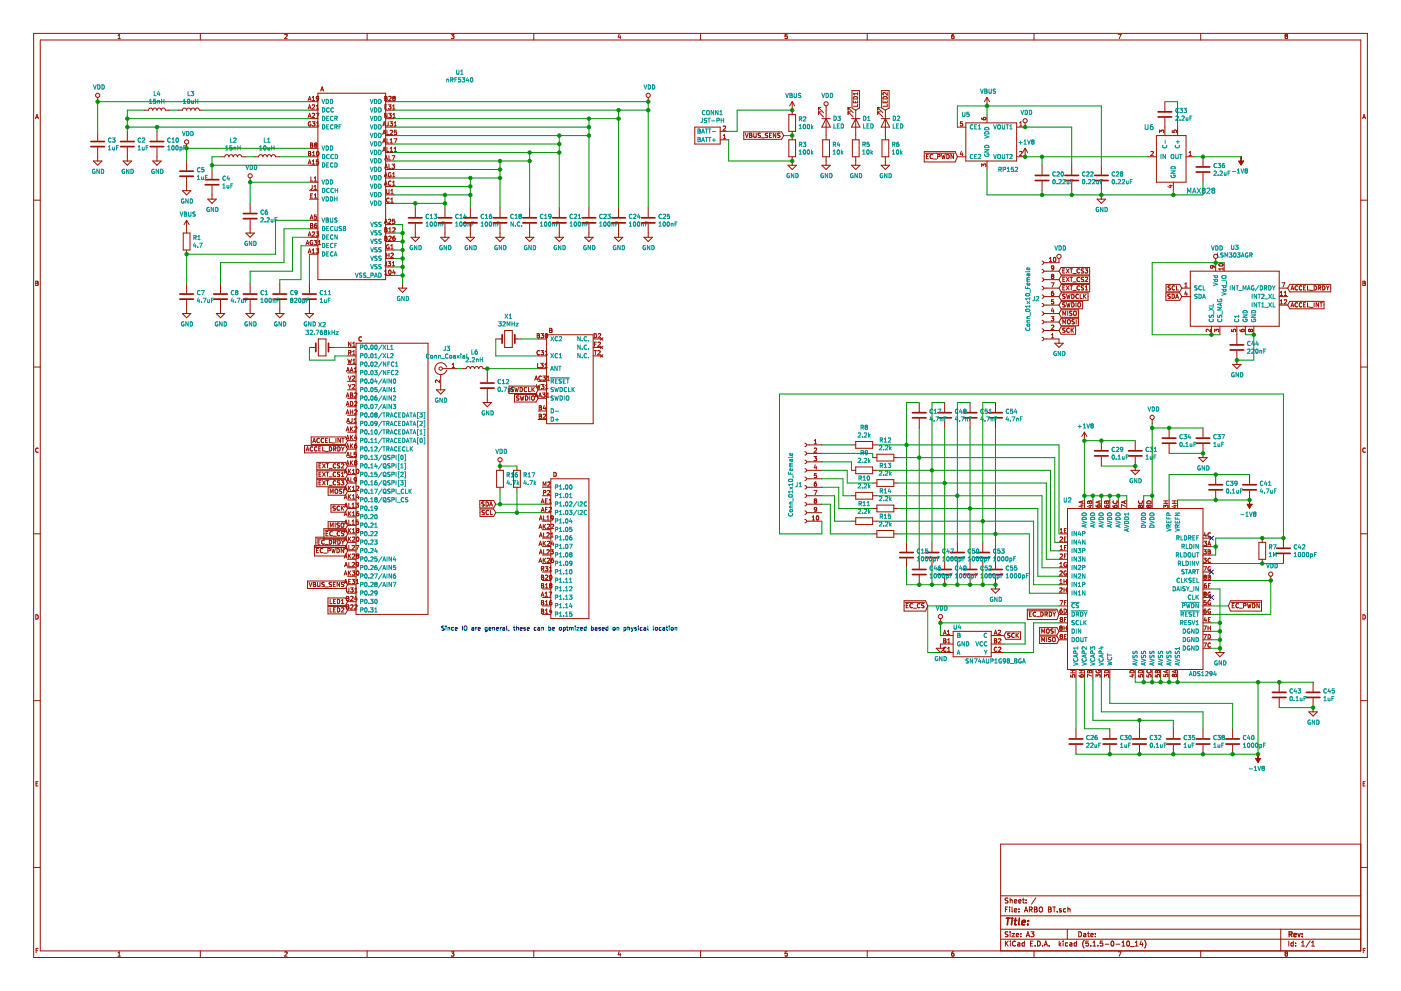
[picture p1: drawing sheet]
<svg xmlns="http://www.w3.org/2000/svg" width="420mm" height="297mm" viewBox="0 0 420 297" stroke-linecap="round" stroke-linejoin="round" font-family="sans-serif">
<path d="M.1 0h420.1v297h-420.1z" fill-rule="evenodd" fill="#fff" stroke="#fff" stroke-width=".3"/>
<g fill="none" stroke="#981200" stroke-width=".3">
<path d="M10.1 10h400v277h-400zM12.1 12h396v273h-396zM35.4 11.6h.7M35.4 10.6l.4-.3v1.3M60.1 10v2M85.4 10.4l.5-.1 .2 .3-.8 1h.8M110.1 10v2M135.3 10.3h.8l-.4 .5 .4 .1v.6h-.8M160.1 10v2M185.7 10.2l-.3 1h.8M186 10.7v.9M210.1 10v2"/>
<path d="M236.1 10.3h-.6l-.1 .6 .6-.1 .1 .7h-.7M260.1 10v2M286 10.3l-.5 .3-.1 .7 .2 .3 .5-.1-.1-.7h-.4l-.2 .2M310.1 10v2M335.3 10.3h.9l-.5 1.3M360.1 10v2M385.6 10.8l-.2 .5 .2 .3 .4-.1M385.6 10.8l-.2-.2 .2-.3 .5 .1-.2 .4M385.6 10.8h.3M385.9 10.8l.2 .3v.4M386.1 11.5h-.1M10.7 35.6l.4-1.3 .4 1.3"/>
<path d="M10.8 35.2h.6M29.3 29.2v1.3M29.3 39.4v2.8M38.2 39.4v2.8M43.3 33h1.2a.64 .64 0 0 1 .7-.6 .64 .64 0 0 1 .6 .6 .64 .64 0 0 1 .6-.6 .64 .64 0 0 1 .7 .6 .64 .64 0 0 1 .6-.6 .64 .64 0 0 1 .6 .6 .64 .64 0 0 1 .7-.6 .64 .64 0 0 1 .6 .6h1.3M47.1 39.4v2.8M53.4 33h1.3a.64 .64 0 0 1 .6-.6 .64 .64 0 0 1 .7 .6 .64 .64 0 0 1 .6-.6 .64 .64 0 0 1 .6 .6 .64 .64 0 0 1 .7-.6 .64 .64 0 0 1 .6 .6 .64 .64 0 0 1 .6-.6 .64 .64 0 0 1 .7 .6h1.2M92.4 30.2l.4-1.3 .5 1.3M92.4 32.7l.4-1.3 .5 1.3M92.4 35.2l.4-1.2 .5 1.2M92.5 29.8h.7M92.5 32.3h.7"/>
<path d="M92.5 34.9h.7M92.8 30.5h2.5M92.8 33h2.5M92.8 35.6h2.5M92.8 38.1h2.5M93.2 36.6a.57 .57 0 0 0-.8 .5 .57 .57 0 0 0 .8 .5v-.4h-.2M93.6 34.1l.5-.1 .2 .3-.7 .9h.7M93.6 29.2l.4-.3v1.3M93.6 30.2h.7M93.6 31.5l.5-.1 .2 .4-.7 .9h.7M93.7 36.5h.7l-.4 .5 .4 .1v.5h-.7M94.8 34h.8l-.5 1.2"/>
<path d="M94.8 32.7h.8M94.8 31.8l.4-.4v1.3M94.9 37.8h.8M94.9 36.9l.4-.4v1.3M95.3 27.9h20.4v55.9h-20.4zM95.6 29.4l-.3 .3-.3-.1-.1-.6 .4-.1 .3 .2-.1 .7-.5 .4M96.2 27.3l.4-1.3 .4 1.3M96.3 26.9h.6M114.8 37.8l.4-1.3 .5 1.3M114.9 40h.6M114.9 37.4h.6M115.4 28.9l.6 .1-.2 .5 .3 .2-.1 .4-.6 .1z"/>
<path d="M115.4 29.5h.4M115.4 32h.5M115.7 30.5h2.5M115.7 33h2.5M115.7 35.6h2.5M115.7 38.1h2.5M116 31.4h-.6v1.3h.6M116 39v1.3h.6M116.1 34v1.2l-.7-1.2v1.2M116.4 36.5v1.1l-.5 .2M116.5 31.4h.8l-.5 .5 .4 .1 .1 .5-.3 .2-.5-.1M116.5 34h.8l-.4 .4 .4 .2v.5h-.8"/>
<path d="M116.6 29l.5-.1 .2 .3-.8 1h.8M116.9 36.5h.8l-.4 .5 .3 .1v.6l-.7-.1M117.1 39.1l-.1 .1M117.1 39.1h.5M117.6 39.1l.1 .1M117.7 39.2v.4l-.7 .7h.7M117.7 32.7h.8M117.7 31.8l.4-.4v1.3M117.8 29.1l.2-.2 .5 .2M117.8 29.1v.1M117.8 29.2l.2 .2M117.8 35.2h.8"/>
<path d="M117.8 34.3l.4-.3v1.2M118 29.4l-.2 .3 .2 .5 .5-.3-.2-.5M118 29.4h.3M118.2 37.8h.7M118.2 36.9l.4-.4v1.3M118.5 29.1v.1M118.5 29.2l-.2 .2M118.9 39h-.6l-.1 .7 .6-.1 .1 .6h-.7M194.4 29.2v1.3M208.4 38.1h7.6v5.1h-7.6zM216 39.4h2.5M216.9 37.9l.5-.1 .2 .3-.8 .9h.8"/>
<path d="M223.1 39.5h11.3l.6 1.1-.6 1.2h-11.3zM223.5 39.9l.4 1.3 .5-1.3M226 39.9v1.1l.3 .2 .5-.2v-1.1M231.4 39.9h-.6v1.3h.6M232.7 39.9v1.3l-.8-1.3v1.3M236.6 34.3h2v5.1h-2zM237.6 30.5v3.8M237.6 39.4v2.5M237.6 30.5l-.8 1.3M237.6 30.5l.7 1.3M245.5 32.3h.7M245.5 33.5h.7"/>
<path d="M245.5 32.3l1.5 1.5M245.5 32.3v.7M245.5 33.5v.8M245.5 33.5l1.5 1.6M246.5 35.6h2.5M247.7 35.6l1.3 2.5h-2.5zM247.7 31.8v10.1M254.3 32.3h.8M254.3 33.5h.8M254.3 32.3l1.6 1.5M254.3 32.3v.7M254.3 33.5v.8"/>
<path d="M254.3 33.5l1.6 1.6M255.4 35.6h2.5M255.5 27.2h2.2v5.2l-1.1 .6-1.1-.6zM255.9 30.2v.6h1.3v-.6M256.1 29.1a.67 .67 0 0 1 .8-.1 .67 .67 0 0 1 .3 .7h-1.3zM256.5 30.4v.4M256.6 35.6l1.3 2.5h-2.5zM256.6 33v8.9M257.2 31.2v.7h-1.3M257.2 27.7v.7M257.2 28.1h-1.3l.4 .3M263.2 32.3l1.6 1.5"/>
<path d="M263.2 32.3v.7M263.2 33.5v.8M263.2 32.3h.8M263.2 33.5l1.6 1.6M263.2 33.5h.8M264.3 35.6h2.5M264.4 27.2h2.2v5.2l-1.1 .6-1.1-.6zM264.8 30.2v.6h1.3v-.6M265 29.1a.67 .67 0 0 1 .7-.1 .67 .67 0 0 1 .4 .7h-1.3zM265.4 30.4v.4M265.5 35.6l1.3 2.5h-2.5zM265.5 33v8.9"/>
<path d="M266.1 27.7v.8l-.9-.8-.4 .3 .1 .4M266.1 31.2v.7h-1.3M287.1 38.1h2.6M288.7 36.5h-.6l-.1 .6 .5-.1 .2 .5-.2 .3-.5-.2M289.7 36.8h15.2v11.5h-15.2zM294.4 35.3l.1 .4 .5 .2 .6-.1v-.5h-.6l-.1 .4 .2 .2M296 29.2l-.8 1.3M296 29.2v2.6M296 34.3v2.5M296 29.2l.8 1.3M305.8 36.9l.4-.4v1.3M305.8 37.8h.7"/>
<path d="M307.4 36.8v1.3h-2.5M347.7 39.8v-.8l.5 .4 .2-.3 .4-.1 .2 .2-.1 .6M349.3 30.5v2.8M349.3 35.3v5.3M351.6 39.1v.6h.6l-.2-.5 .6-.2 .2 .2-.1 .5M353.2 38.1v2.5M408.7 35.6l.4-1.3 .4 1.3M408.8 35.2h.6M10.1 60h2M28 48.3h2.6l-1.3 1.2zM29.3 44.2v4.1M36.9 48.3h2.6l-1.3 1.2z"/>
<path d="M38.2 44.2v4.1M45.8 48.3h2.5l-1.2 1.2zM47.1 44.2v4.1M54.7 57.2h2.5l-1.2 1.2zM56 43.2v1.3M56 48.3v2.8M56 53.1v4.1M62.3 59.7h2.6l-1.3 1.3zM63.6 50.8v2.8M63.6 55.6v4.1M66.1 47h1.3a.64 .64 0 0 1 .6-.6 .64 .64 0 0 1 .7 .6 .64 .64 0 0 1 .6-.6 .64 .64 0 0 1 .6 .6 .64 .64 0 0 1 .7-.6 .64 .64 0 0 1 .6 .6 .64 .64 0 0 1 .6-.6 .64 .64 0 0 1 .7 .6h1.2M75 53.3v1.3"/>
<path d="M76.3 47h1.3a.64 .64 0 0 1 .6-.6 .64 .64 0 0 1 .6 .6 .64 .64 0 0 1 .7-.6 .64 .64 0 0 1 .6 .6 .64 .64 0 0 1 .6-.6 .64 .64 0 0 1 .7 .6 .64 .64 0 0 1 .6-.6 .64 .64 0 0 1 .6 .6h1.3M92.4 49.2l.4-1.3 .5 1.3M92.5 45.4l.6 .1-.2 .5 .3 .2-.1 .4-.6 .1zM92.5 46h.4M92.5 48.8h.7M92.8 49.5h2.5M92.8 47h2.5M92.8 44.5h2.5M92.8 59.7h2.5M92.8 57.2h2.5M92.8 54.6h2.5M93.1 42.9l.7 .2-.3 .4 .3 .2-.2 .4h-.5z"/>
<path d="M93.1 43.5h.4M93.2 58.7h.4M93.2 53v1.3h.6M93.6 48.3l.4-.4v1.3M93.6 49.2h.7M93.6 55.6v.9l-.4 .3M93.7 46.7h.7M93.7 45.7l.4-.3v1.3M93.8 58.1h-.6v1.3h.6M94.2 56.8h.7M94.2 55.9l.3-.3v1.2M94.2 53.4l.4-.4v1.3"/>
<path d="M94.2 54.3h.7M94.3 59.4h.7M94.3 58.4l.3-.3v1.3M94.6 43.4l-.3-.2 .3-.3 .5 .2-.3 .3M94.6 43.4l-.3 .2 .3 .5 .5-.2-.3-.5M94.6 43.4h.2M95.1 45.5l.1-.1a.62 .62 0 0 1 .5 .7 .62 .62 0 0 1-.6 .5l-.2-.4zM95.5 47.9h-.6l-.1 .6h.7v.6h-.7M114.8 45.4l.4-1.3 .4 1.3M114.8 42.9l.4-1.3 .4 1.3M114.8 40.3l.4-1.3 .4 1.3M114.9 45h.6"/>
<path d="M114.9 42.5h.6M115.3 55.6l.4-1.3 .4 1.3M115.3 53l.4-1.3 .4 1.3M115.4 55.2h.6M115.4 52.7h.6M115.4 50.5l.4-1.3 .4 1.3M115.4 47.9l.4-1.2 .4 1.2M115.5 50.1h.6M115.5 47.6h.6M115.7 55.9h2.5M115.7 53.3h2.5M115.7 45.7h2.5"/>
<path d="M115.7 43.2h2.5M115.7 40.6h2.5M115.7 50.8h2.5M115.7 48.3h2.5M115.7 58.4h2.5M115.9 56.8v1.1l.3 .2 .5-.2v-1.1M116 44.1v1.3h.6M116 41.6v1.3h.6M116.6 46.7v1.2h.7M116.6 49.2v1.3h.7M116.7 59.5a.56 .56 0 0 0-.8 .5 .56 .56 0 0 0 .8 .5M117 45.4h.7"/>
<path d="M117 41.9l.4-.3v1.3M117 44.5l.4-.4v1.3M117 42.9h.7M117.2 51.8a.57 .57 0 0 0-.7 .6 .57 .57 0 0 0 .8 .5v-.4h-.3M117.2 59.7l.4-.3v1.2M117.2 57.2l.4-.4v1.3M117.2 58.1h.7M117.3 54.4a.56 .56 0 0 0-.8 .5 .56 .56 0 0 0 .8 .5M117.6 49.2h.7l-.4 .5 .4 .1v.5h-.7M117.6 46.7h.8l-.6 1.2M117.7 55.6h.8M117.7 52.1l.4-.4v1.3"/>
<path d="M117.7 54.6l.4-.3v1.3M117.7 53h.8M118.1 41.6h.9l-.5 1.3M118.2 45.4h.7M118.2 44.5l.4-.4v1.3M216 41.9h2.5M216.9 41.6h.7M216.9 40.7l.4-.4v1.3M224.8 40.5h.4M225.3 40l-.5-.1v1.3l.7-.1v-.3l-.3-.3M225.3 40l.1 .1M225.4 40.1l.1 .2-.3 .2"/>
<path d="M228.1 40h-.7v.4a.5 .5 0 0 1 .5 .2 .5 .5 0 0 1 0 .5h-.6M228.3 41.3h1M230.2 40l-.6 .1a.51 .51 0 0 0 .6 .6l-.1 .4h-.6M230.8 40.5h.4M233.9 40l-.6 .1a.51 .51 0 0 0 .6 .6l-.1 .4h-.6M236.3 49.5h2.6l-1.3 1.3zM236.6 41.9h2v5.1h-2zM237.6 47v2.5M246.5 49.5h2.5l-1.3 1.3zM246.7 41.9h2.1v5.1h-2.1zM247.7 47v2.5M255.4 49.5h2.5l-1.3 1.3z"/>
<path d="M255.6 41.9h2v5.1h-2zM256.6 47v2.5M264.3 49.5h2.5l-1.3 1.3zM264.5 41.9h2v5.1h-2zM265.5 47v2.5M277.2 45.4h9.3l.6 1.6-.6 1.5h-9.3zM277.5 45.9h8.7M277.8 46.9h.4M278.4 46.3h-.6v1.3h.6M279.7 46.4a.56 .56 0 0 0-.8 .5 .56 .56 0 0 0 .8 .5M279.9 47.7h1M281.2 46.9h.6l.1-.5-.7-.1v1.3"/>
<path d="M282.4 46.3l.3 1.3 .2-1 .3 1 .3-1.3M283.9 46.3a.64 .64 0 0 1 .8 .6 .64 .64 0 0 1-.8 .7zM285.9 46.3v1.3l-.7-1.3v1.3M287.1 47h2.6M288.3 45.3l-.3 .9h.8M288.6 45.8v.9M294.4 49.9v-.7l.5 .4 .1-.4h.4l.3 .2-.2 .5M296 48.3v2.5M305.8 45.5l.5-.1 .2 .3-.8 1h.8M307.4 44.5v2.5h-2.5M307.4 44.5l-.7 1.2M307.4 44.5l.8 1.2"/>
<path d="M312.5 49.5v2.8M312.5 54.4v2.8M321.4 49.5v2.8M321.4 54.4v2.8M329 59.7h2.6l-1.3 1.3zM330.3 49.5v2.8M330.3 54.4v2.8M330.3 58.4v1.3M344.3 47h2.5M345.2 45.5l.4-.1 .3 .3-.8 1h.8M346.8 40.6h8.9v14h-8.9zM350.7 55.6h.9"/>
<path d="M351.1 55.4v.8l-.9-.3M351.9 54.6v2.6M355.7 47h2.5M356.6 46.7h.7M356.6 45.7l.4-.3v1.3M360.8 47v2.8M360.8 51.8v2.8M408.1 60h2M55 69.9h2v5h-2zM56 66v3.9M56 74.9v1.3M56 66l-.8 1.3"/>
<path d="M56 66l.7 1.3M73.7 69.9h2.6l-1.3 1.2zM75 61v2.8M75 65.8v4.1M91.8 73.3l.4-1.2 .4 1.2M91.9 73h.6M92.4 75.9l.4-1.3 .5 1.3M92.4 70.8l.4-1.3 .5 1.3M92.5 75.5h.7M92.5 70.4h.7M92.8 76.2h2.5M92.8 71.1h2.5"/>
<path d="M92.8 66h2.5M92.8 73.7h2.5M92.8 68.6h2.5M93 65.7l.5-1.3 .4 1.3M93.1 67l.7 .2-.3 .4 .3 .2-.2 .5h-.5zM93.1 67.6h.4M93.2 65.4h.6M93.6 75.9h.7M93.6 75l.4-.4v1.3M93.6 69.6l.5-.1 .2 .4-.7 .9h.7M93.7 72.1a.57 .57 0 0 0-.7 .6 .57 .57 0 0 0 .8 .5v-.4h-.3M94.2 72.1h.8l-.4 .4 .3 .2v.6l-.7-.1"/>
<path d="M94.8 74.6h.8l-.5 .5 .4 .1v.5h-.7M94.8 69.5h.8l-.5 .5 .4 .1v.6h-.7M94.9 64.4h-.6l-.1 .7h.7v.5h-.7M94.9 67h-.2a.79 .79 0 0 0-.1 1.3l.3-.1 .2-.5-.3-.2-.5 .2M95.5 72.4l.3-.3v1.2M95.5 73.3h.7M115.3 67l.4-1.3 .4 1.3M115.4 68.3l.6 .1-.2 .5 .3 .2-.1 .4h-.6zM115.4 70.8l.6 .1-.2 .5 .3 .2-.1 .4-.6 .1zM115.4 68.9h.4M115.4 71.4h.4M115.4 66.6h.6"/>
<path d="M115.7 67.3h2.5M115.7 69.9h2.5M115.7 72.4h2.5M115.7 61h2.5M115.7 74.9h2.5M115.7 77.5h2.5M115.9 78.4l-.1 1.1-.4 .2M115.9 75.9v1.2M115.9 76.5h.8M116.4 78.4h.8l-.5 .5 .4 .1v.6h-.7M116.5 65.8l.5-.1 .2 .4-.8 .9h.8M116.6 69.5h.7"/>
<path d="M116.6 70.9l.5-.1 .2 .3-.8 1h.8M116.6 68.6l.4-.3v1.2M116.6 73.4a.57 .57 0 0 0-.7 .6 .57 .57 0 0 0 .8 .5v-.4h-.2M116.7 75.9v1.2M117.2 74.6h.7M117.2 60.6h.7M117.2 73.7l.4-.4v1.3M117.2 76l.5-.1 .2 .3-.7 .9h.7M117.6 79.7h.8M117.6 78.8l.4-.4v1.3M117.8 68.4l.5-.1 .2 .3-.8 .9h.8M118.4 65.7h-.6l-.1 .6h.7v.6h-.7"/>
<path d="M118.4 70.8l-.4 .1-.2 .5v.5l.6 .1v-.6l-.4-.1-.2 .2M123.3 71.1h2.5l-1.3 1.3zM124.5 62.2v2.8M124.5 67.1v4M132.2 71.1h2.5l-1.3 1.3zM133.4 62.2v2.8M133.4 67.1v4M139.8 71.1h2.5l-1.2 1.3zM141.1 62.2v2.8M141.1 67.1v4M148.7 71.1h2.5l-1.3 1.3zM149.9 62.2v2.8"/>
<path d="M149.9 67.1v4M157.6 71.1h2.5l-1.3 1.3zM158.8 62.2v2.8M158.8 67.1v4M166.5 71.1h2.5l-1.3 1.3zM167.7 62.2v2.8M167.7 67.1v4M175.3 71.1h2.6l-1.3 1.3zM176.6 62.2v2.8M176.6 67.1v4M184.2 71.1h2.6l-1.3 1.3zM185.5 62.2v2.8"/>
<path d="M185.5 67.1v4M193.1 71.1h2.6l-1.3 1.3zM194.4 62.2v2.8M194.4 67.1v4M312.5 78.2a.51 .51 0 0 1 .5 .5 .51 .51 0 0 1-.5 .6M314.7 78.4h.7M314.7 77.5l.4-.4v1.3M315.4 79.8v.6l.6-.2M315.4 79.8h.5M315.4 79.8h.1M315.9 79.8h.1M316 79.8v.8l-.6 .4"/>
<path d="M316 77.3l.2-.2a.62 .62 0 0 1 .5 .7 .62 .62 0 0 1-.6 .6l-.2-.5zM317.6 77.5v1.2h-4.6M363.5 79.6l.2 .6-.6 .1-.1-.4 .2-.3 .9 .2 .2 .4M364.6 77.5v3.8M365.7 79.1a.61 .61 0 0 1 .7-.1 .61 .61 0 0 1 .3 .6 .76 .76 0 0 1-1.2-.3zM367.1 78.7v2.6M10.7 84.9h.5M11.3 84.3h-.6v1.3l.7-.2v-.4l-.2-.1M11.3 84.3v.1M11.3 84.8l-.1 .1M11.3 84.4v.4M11.3 84.8h.1"/>
<path d="M54.7 94h2.5l-1.2 1.3zM56 85.1v2.8M56 89.9v4.1M64.9 94h2.5l-1.3 1.3zM66.1 85.1v2.8M66.1 89.9v4.1M73.7 94h2.6l-1.3 1.3zM75 85.1v2.8M75 89.9v4.1M82.6 94h2.6l-1.3 1.3zM83.9 85.1v2.8M83.9 89.9v4.1"/>
<path d="M91.5 94h2.6l-1.3 1.3zM92.8 85.1v2.8M92.8 89.9v4.1M115.4 82.2h.7M115.7 82.6h2.5M115.7 80h2.5M115.7 81l-.3 .3M116.7 81.1l.2-.1a.62 .62 0 0 1 .4 .6 .62 .62 0 0 1-.6 .6l-.2-.5zM118.1 80.9l-.3 .9h.8M118.4 81.4v.8M119.5 86.4h2.5l-1.3 1.2zM120.7 85.1v1.3"/>
<path d="M151.3 99.1h2.3v5h-2.3zM164.8 98.4h.5l.2 .3-.2 .3 .3 .2-.2 .4-.6 .1zM164.8 99h.5M312.5 80.8a.51 .51 0 0 1 .5 .5 .51 .51 0 0 1-.5 .5M312.5 83.3a.51 .51 0 0 1 .5 .5 .51 .51 0 0 1-.5 .5M312.5 85.9a.51 .51 0 0 1 .5 .5 .51 .51 0 0 1-.5 .5M312.5 88.4a.51 .51 0 0 1 .5 .5 .51 .51 0 0 1-.5 .5M312.5 90.9a.51 .51 0 0 1 .5 .5 .51 .51 0 0 1-.5 .6M312.5 93.5a.51 .51 0 0 1 .5 .5 .51 .51 0 0 1-.5 .5M312.5 96a.51 .51 0 0 1 .5 .5 .51 .51 0 0 1-.5 .5M312.5 98.6a.51 .51 0 0 1 .5 .5 .51 .51 0 0 1-.5 .5M313 99.1h4.6"/>
<path d="M313 83.8h4.6M313 81.3h4.6M313 86.4h4.6M313 88.9h4.6M313 91.4h4.6M313 94h4.6M313 96.5h4.6M315.3 84.8h.8l-.5 1.2M315.3 94.9h.7l-.4 .5 .3 .1M315.3 97.6l.5-.1 .2 .3-.7 .9h.7M315.4 82.9l-.1 .4 .3 .2 .4-.2v-.4M315.4 82.3l.2 .5"/>
<path d="M315.4 82.3h.5M315.4 82.3h.1M315.4 82.8v.1M315.6 82.8h.2M315.6 82.8h-.2M315.6 92.3l-.3 .9h.8M315.8 82.8h.1M315.9 87.3h-.2a.79 .79 0 0 0-.1 1.3l.3-.1 .1-.5-.2-.2-.5 .2M315.9 92.8v.9M315.9 95.5h.1M315.9 90.4l.1 .1M315.9 82.3h.1"/>
<path d="M315.9 82.8l.1 .1M316 90.5l-.1 .6-.6-.1M316 89.8h-.6l-.1 .7 .6-.1M316 82.3l-.2 .5M316 95.5l-.1 .6h-.6M318.2 90.3h6.5v2.3h-6.5l-.6-1.2zM318.2 95.4h5.2v2.2h-5.2l-.6-1.1zM318.2 87.8h8.1v2.2h-8.1l-.6-1.1zM318.2 92.9h5.2v2.2h-5.2l-.6-1.1zM318.2 97.9h4.4v2.3h-4.4l-.6-1.1zM318.2 85.2h8.6v2.3h-8.6l-.6-1.1zM318.2 80.2h8.6v2.2h-8.6l-.6-1.1z"/>
<path d="M318.2 82.7h8.6v2.2h-8.6l-.6-1.1zM318.7 94.5v-1.2l.5 .9 .4-.9v1.2M318.7 97.1v-1.3l.5 .9 .4-.9v1.3M318.7 86.3h.5M318.7 81.2h.5M318.7 83.7h.5M319.3 99.1h.1M319.3 99.1v.5h-.6M319.3 80.6h-.6v1.2h.6M319.3 83.1h-.6v1.3h.6M319.3 85.7h-.6v1.2h.6M319.4 98.4h-.5l-.2 .2 .1 .3 .5 .2"/>
<path d="M319.4 88.3h-.7a.54 .54 0 0 0 .6 .7v.4h-.6M319.4 90.8l-.7 .1a.54 .54 0 0 0 .6 .6v.5h-.6M319.8 85.7l.8 1.2M319.8 80.6l.8 1.2M319.8 83.1l.8 1.3M319.8 90.7l.3 1.3 .3-.9 .2 .9 .3-1.3M319.8 88.2l.3 1.3 .3-1 .2 1 .3-1.3M320.2 96l.2-.2 .5 .2 .1 .6-.3 .5-.5-.2zM320.2 93.3v1.2M320.6 85.7l-.8 1.2M320.6 80.6l-.8 1.2M320.6 83.1l-.8 1.3"/>
<path d="M320.7 98.5a.56 .56 0 0 0-.8 .5 .56 .56 0 0 0 .8 .5M320.9 80.6h.8M320.9 85.7h.8M320.9 83.1h.8M321.2 98.4v1.2M321.3 80.6v1.2M321.3 83.1v1.3M321.3 85.7v1.2M321.4 88.2a.64 .64 0 0 1 .7 .6 .64 .64 0 0 1-.7 .7zM321.4 90.7a.64 .64 0 0 1 .7 .7 .64 .64 0 0 1-.7 .6zM321.4 98.9l.6 .7M321.5 93.3l-.7 .1a.54 .54 0 0 0 .6 .7v.4h-.7"/>
<path d="M321.8 87h1M321.8 82h1M321.8 84.5h1M322 98.4l-.8 .7M322 93.4l.3-.1 .5 .1-.2 1.1-.6-.1zM322.2 95.9h-.6l-.1 .4a.5 .5 0 0 1 .5 .2 .5 .5 0 0 1 .1 .5h-.6M322.7 90.7v1.3M322.8 95.8v1.3M323.3 90.9l.2-.2 .5 .2-.1 1.1-.6-.2zM323.4 88.3a.56 .56 0 0 0-.8 .5 .56 .56 0 0 0 .8 .5M323.7 80.6a.57 .57 0 0 0-.7 .6 .57 .57 0 0 0 .8 .5M323.7 83.2a.57 .57 0 0 0-.7 .6 .57 .57 0 0 0 .8 .5"/>
<path d="M323.7 80.6l.1 .1M323.7 83.2h.1M323.8 85.8a.56 .56 0 0 0-.8 .5 .56 .56 0 0 0 .8 .5M323.9 88.2v1.3h.7M325 80.6l-.7 .1a.54 .54 0 0 0 .6 .7v.4h-.7M325 83.2h-.7a.54 .54 0 0 0 .6 .7v.4h-.7M325 85.7l-.7 .1a.54 .54 0 0 0 .6 .6v.5h-.7M325 88.2v1.3M325.2 88.8l.5 .7M325.4 80.6h.8l-.4 .5 .3 .1v.6l-.7-.1M325.5 86.9h.7M325.5 86l.3-.3v1.2"/>
<path d="M325.5 83.2l.5-.1 .2 .4-.8 .9h.8M325.7 88.2l-.7 .7M349.6 87.8h4.2l.6 1.1-.6 1.1h-4.2zM349.7 85.2h4.1l.6 1.2-.6 1.1h-4.1zM350.9 88.3h-.6v.4a.5 .5 0 0 1 .5 .2 .5 .5 0 0 1 0 .5h-.6M351 85.7l-.7 .1a.54 .54 0 0 0 .6 .6v.5h-.6M351.5 88.2a.64 .64 0 0 1 .7 .6 .64 .64 0 0 1-.7 .7zM352.3 85.8a.56 .56 0 0 0-.8 .5 .56 .56 0 0 0 .8 .5M352.6 89.5l.4-1.3 .4 1.3M352.7 89.1h.6M352.8 85.7v1.2h.6M354.4 86.4h2.6"/>
<path d="M354.4 88.9h2.6M355.3 86h.8M355.3 85.1l.4-.3v1.2M355.6 87.3l-.3 .8h.8M355.9 87.7v.9M357 81.3h26.6v16.5h-26.6zM363 98.7v.8l-.9-.8-.4 .2 .1 .5M363.3 97.8v2.5M364.3 99.5v-.8l.4 .4 .2-.3 .4-.1 .2 .2-.1 .6M365.9 97.8v2.5M366.8 80.2v.8M366.8 80.6h-1.3l.4 .4"/>
<path d="M369.3 98.8v.5l.6 .1-.1-.5 .6-.2 .2 .2-.1 .5M370.9 97.8v5.3M371.9 98.8l.1 .4 .4 .2 .7-.1v-.5h-.7v.4l.2 .2M373.5 97.8v2.5M375 98.9l-.3-.2-.3 .2 .3 .5 .3-.2M375 98.9l.2-.2 .5 .2-.2 .5-.5-.2M375 98.9v.3M376 97.8v2.5M383.6 86.4h2.6M383.6 88.9h2.6M383.6 91.4h2.6M383.9 87.7l.4-.4v1.3"/>
<path d="M383.9 88.6h.8M383.9 90.2l.4-.4v1.3M383.9 91.1h.8M384.5 84.8h.8l-.5 1.2M385.1 88.6h.8M385.1 87.7l.4-.4v1.3M385.1 90l.5-.2 .3 .4-.8 .9h.8M386.8 90.3h10.3v2.3h-10.3l-.6-1.2zM386.8 85.2h12.3v2.3h-12.3l-.6-1.1zM387.1 92l.5-1.3 .4 1.3M387.1 86.9l.5-1.2 .4 1.2M387.3 91.6h.6"/>
<path d="M387.3 86.6h.6M389.1 90.9a.56 .56 0 0 0-.7 .5 .56 .56 0 0 0 .7 .5M389.1 85.8a.56 .56 0 0 0-.7 .5 .56 .56 0 0 0 .7 .5M390.4 90.9a.56 .56 0 0 0-.8 .5 .56 .56 0 0 0 .8 .5M390.4 85.8a.56 .56 0 0 0-.8 .5 .56 .56 0 0 0 .8 .5M391 91.3h.4M391 86.3h.4M391.6 90.7h-.6v1.3h.6M391.6 85.7h-.6v1.2h.6M392.1 90.7v1.3h.6M392.1 85.7v1.2h.6M392.8 92.1h1"/>
<path d="M392.8 87h1M394.1 85.7a.64 .64 0 0 1 .7 .6 .64 .64 0 0 1-.7 .6zM394.1 90.7v1.3M395.4 86.3h.6v-.5l-.6-.1v1.2M395.4 90.7v1.3l-.7-1.3v1.3M395.7 86.3l.4 .6M395.9 90.7h.7M396.2 90.7v1.3M396.6 85.7a.64 .64 0 0 1 .8 .6 .64 .64 0 0 1-.8 .6zM397.7 85.7l.5 .6M398.2 86.3v.6M398.6 85.7l-.4 .6"/>
<path d="M408.7 84.3l.7 .2-.2 .4 .3 .2-.3 .5h-.5zM408.7 84.9h.5M10.1 110h2M92.8 104.1h1.9M95.5 101.6h2.3v5.1h-2.3zM98.5 104.1h1.9M103.8 119.1l.5-1.3 .4 1.3M103.9 111.4l.4-1.2 .5 1.2M103.9 118.7h.7M104 111.1h.6M104.2 111.8h2.6M104.2 119.4h2.6"/>
<path d="M104.2 114.3h2.6M104.2 106.7h2.6M104.2 104.1h2.6M104.2 109.2h2.6M104.2 116.8h2.6M104.3 107.6l.3 1.3 .3-.9 .2 .9 .3-1.3M104.5 112.7l.4 1.3 .4-1.3M104.5 115.2l.4 .7M104.6 105.7l.6-.1v-.4l-.6-.1v1.3M104.9 105.7l.4 .7M104.9 115.9v.6M105 111.4l.4-1.2 .5 1.2"/>
<path d="M105.1 117.8l.6 .1-.2 .5 .3 .2-.1 .4-.6 .1zM105.1 118.4h.4M105.1 111.1h.6M105.2 102.5v1.3l-.7-1.3v1.3M105.3 115.2l-.4 .7M105.7 112.8l.5-.1 .2 .4-.8 .9h.8M105.7 115.4l.5-.2 .2 .4-.8 .9h.8M105.8 105.4l.3-.3v1.3M105.8 106.4h.7M105.8 102.9l.4-.4v1.3M105.8 103.8h.7M105.9 108.9h.7"/>
<path d="M105.9 108l.3-.4v1.3M106.2 111.4h.7M106.2 110.5l.4-.3v1.2M106.3 117.9l.5-.1 .2 .3-.8 1h.8M106.8 102.9h21.6v81.3h-21.6zM108.4 101.1a.56 .56 0 0 0-.8 .5 .56 .56 0 0 0 .8 .5M130.4 110.5a1.8 1.8 0 0 0 1.5 1.8 1.8 1.8 0 0 0 2-1.3M130.9 116.8h2.5l-1.2 1.3zM131.8 113.9v.8l-.9-.8-.3 .3 .1 .5M132.2 112.3v4.5M132.7 110.5h4.5M133.9 110a1.78 1.78 0 0 0-1.9-1.3 1.78 1.78 0 0 0-1.6 1.8"/>
<path d="M135.6 110.2h.7M135.6 109.2l.4-.3v1.3M138.5 110.5h1.3a.64 .64 0 0 1 .6-.6 .64 .64 0 0 1 .7 .6 .64 .64 0 0 1 .6-.6 .64 .64 0 0 1 .6 .6 .64 .64 0 0 1 .7-.6 .64 .64 0 0 1 .6 .6 .64 .64 0 0 1 .6-.6 .64 .64 0 0 1 .7 .6h1.2M146.1 111.8v2.8M146.1 116.6v4.1M148.7 101.6h1.9M152.7 115.7h8l.7 1.1-.7 1.2h-8zM154 116.2l-.7 .1a.54 .54 0 0 0 .6 .6v.5h-.6M154.3 118.3h6.4l.7 1.1-.7 1.1h-6.4zM154.4 101.6h1.9M154.4 116.1l.3 1.3 .2-.9 .3 .9 .3-1.3M155.6 118.7l-.7 .1a.54 .54 0 0 0 .6 .7v.4h-.6"/>
<path d="M156 116.1a.64 .64 0 0 1 .7 .7 .64 .64 0 0 1-.7 .6zM156 118.7l.3 1.2 .3-.9 .2 .9 .3-1.2M157.6 118.7a.64 .64 0 0 1 .7 .6 .64 .64 0 0 1-.7 .6zM158 116.3a.56 .56 0 0 0-.8 .5 .56 .56 0 0 0 .8 .5M158.5 116.1v1.3h.6M158.9 118.7v1.2M159.5 118.9l.2-.2 .5 .2-.1 1-.6-.1zM159.5 116.1v1.3M159.7 116.7l.6 .7M160.3 116.1l-.8 .8M160.4 114l.4-1.3 .4 1.3M160.5 119.1l.4-1.3 .4 1.3"/>
<path d="M160.5 113.6h.6M160.6 118.7h.6M160.9 115.2l.3 1.3 .2-.9 .3 .9 .3-1.3M161.1 100l.6 .1-.2 .5 .3 .2-.1 .4-.6 .1zM161.1 100.6h.4M161.2 108.9v1.3h.6M161.4 119.4h2.5M161.4 114.3h2.5M161.4 101.6h2.5M161.4 106.7h2.5M161.4 110.5h2.5M161.4 116.8h2.5"/>
<path d="M161.6 119.1l.4-1.3 .4 1.3M161.7 118.7h.6M161.8 105.2a.57 .57 0 0 0-.8 .5 .57 .57 0 0 0 .8 .5M161.8 105.2h.1M162.1 108.9h.8l-.4 .5 .4 .1v.5h-.8M162.2 100h.8l-.4 .5 .4 .1v.5h-.8M162.2 105.1h.8l-.4 .5 .4 .1v.5h-.8M162.3 115.2h.8l-.4 .5 .4 .2v.4l-.2 .2-.6-.1M162.4 112.8a.56 .56 0 0 0-.8 .5 .56 .56 0 0 0 .8 .5M162.7 117.8h.8l-.4 .5 .3 .1 .1 .4-.3 .3-.5-.2M162.8 112.7h.8l-.4 .5 .3 .1v.6l-.7-.1M163.4 110.2h.7"/>
<path d="M163.4 109.2l.4-.3v1.3M163.5 106.4h.7M163.6 115.6l.4-.4v1.3M163.6 116.5h.7M163.6 100.1l.2-.1a.62 .62 0 0 1 .5 .7 .62 .62 0 0 1-.6 .5l-.2-.4zM163.9 105.1l-.4 .3M163.9 100.3h14v26.7h-14zM164 119.1h.7M164 118.1l.3-.3v1.3M164 114h.8M164 113.1l.4-.4v1.3M177.9 101.6h2.5"/>
<path d="M177.9 106.7h2.5M177.9 104.1h2.5M178.2 105.1h.7M178.2 100a.64 .64 0 0 1 .7 .6 .64 .64 0 0 1-.7 .7zM178.3 103.2h.4M178.6 105.1v1.3M178.9 102.5h-.6v1.3M179.3 105.2l.4-.1 .3 .3-.8 1h.8M179.3 102.7l.5-.2 .2 .4-.7 .9h.7M179.4 100.1l.5-.1 .3 .4-.8 .9h.8M180 101.2l.8 .8M180 103.8l.8 .7"/>
<path d="M180 106.3l.8 .8M180.8 101.2l-.8 .8M180.8 103.8l-.8 .7M180.8 106.3l-.8 .8M312.5 101.1a.51 .51 0 0 1 .5 .5 .51 .51 0 0 1-.5 .5M313 101.6h4.6v1.3M315.3 101.3h.7M315.3 100.4l.4-.4v1.3M316.3 102.9h2.6l-1.3 1.2zM369.7 109.2h2.5l-1.3 1.3zM370.9 105.2v4M408.1 110h2"/>
<path d="M11.5 134.4a.58 .58 0 0 0-.8 .5 .58 .58 0 0 0 .8 .6M91.3 133.5h12.3l.6 1.1-.6 1.1h-12.3zM91.8 135.2l.4-1.3 .4 1.3M91.9 134.8h.6M93.3 131h10.3l.6 1.1-.6 1.1h-10.3zM93.8 134a.56 .56 0 0 0-.8 .5 .56 .56 0 0 0 .8 .6M93.8 132.6l.4-1.2 .5 1.2M93.9 132.3h.6M95 138.6h8.6l.6 1.1-.6 1.1h-8.6zM95.1 134a.56 .56 0 0 0-.8 .5 .56 .56 0 0 0 .8 .6M95.6 134.5h.4M95.7 139.6h.4"/>
<path d="M95.8 131.5a.56 .56 0 0 0-.8 .5 .56 .56 0 0 0 .8 .5M96.2 133.9h-.6v1.3h.6M96.3 139h-.6v1.3h.6M96.7 139l.8 1.3M96.8 133.9v1.3h.6M97.1 131.5a.56 .56 0 0 0-.8 .5 .56 .56 0 0 0 .8 .5M97.5 135.3h1M97.5 139l-.8 1.3M97.6 132h.4M97.9 139h.7M98.2 131.4h-.6v1.2h.6M98.2 139v1.3"/>
<path d="M98.8 133.9a.64 .64 0 0 1 .7 .6 .64 .64 0 0 1-.7 .7zM98.8 131.4v1.2h.6M99.5 132.8h.9M100 134.6l.7-.1v-.5l-.7-.1v1.3M100.3 134.6l.4 .6M100.7 139.1a.56 .56 0 0 0-.8 .5 .56 .56 0 0 0 .8 .5M100.7 131.4v1.2M101.3 133.9a.64 .64 0 0 1 .7 .6 .64 .64 0 0 1-.7 .7zM101.8 139.7v.1M101.8 139.8v.4h-.6M101.9 139.1l-.5-.1-.2 .2 .1 .4 .5 .1M102.1 131.4v1.2l-.7-1.2v1.2"/>
<path d="M102.4 139.1l.5-.1 .2 .3-.8 1h.8M102.4 133.9l.4 .7M102.5 131.4h.7M102.8 134.6v.6M102.9 131.4v1.2M103.2 133.9l-.4 .7M103.8 124.1l.4-1.2 .4 1.2M103.8 121.6l.5-1.3 .4 1.3M103.8 129.2l.5-1.3 .4 1.3M103.8 131.8l.5-1.3 .4 1.3M103.8 134.3l.5-1.3 .4 1.3M103.8 139.4l.5-1.3 .4 1.3"/>
<path d="M103.9 123.8h.6M103.9 121.2h.7M103.9 128.9h.7M103.9 131.4h.7M103.9 133.9h.7M103.9 139h.7M103.9 136.8l.5-1.2 .4 1.2M104 126.7l.4-1.3 .4 1.3M104.1 136.5h.6M104.1 126.3h.6M104.2 127h2.6M104.2 121.9h2.6"/>
<path d="M104.2 124.5h2.6M104.2 129.5h2.6M104.2 132.1h2.6M104.2 134.6h2.6M104.2 139.7h2.6M104.2 137.2h2.6M105.1 122.9v1.2M105.1 123.5h.7M105.1 120.3a.64 .64 0 0 1 .7 .7 .64 .64 0 0 1-.7 .6zM105.1 127.9v1.3M105.1 130.5v1.3M105.1 133v1.3"/>
<path d="M105.1 138.1v1.3M105.2 135.6v1.2h.6M105.3 128.5l.5 .7M105.3 131l.5 .8M105.3 133.6l.5 .7M105.3 138.7l.5 .7M105.6 125.4l-.1 1.1-.4 .2M105.8 122.9v1.2M105.8 127.9l-.7 .8M105.8 130.5l-.7 .7M105.8 133l-.7 .8M105.8 138.1l-.7 .7"/>
<path d="M106.2 125.8l.3-.4v1.3M106.2 126.7h.7M106.3 120.5l.5-.2 .2 .4-.8 .9h.8M106.3 128.1l.5-.2 .2 .4-.8 .9h.8M106.3 123l.5-.1 .2 .3-.7 .9h.7M106.4 138.5v-.3l.4-.1 .2 .3-.2 .3M106.4 133.6l-.1 .2M106.4 138.5v.1M106.4 133.6h.1M106.4 138.6l.1 .1M106.5 138.7l-.2 .2 .2 .5 .5-.3-.2-.4M106.5 138.7h.3"/>
<path d="M106.6 130.4l-.3 .9h.8M106.8 135.6h-.6v.6l.6-.1v.6h-.6M106.9 133l-.4 .1-.2 .5 .1 .6h.5l.1-.6h-.6M106.9 130.9v.9M144.9 120.7h2.5l-1.3 1.2zM149.9 138.4v2.6M155 139.7v1.3M161.4 125.7h2.5M161.4 123.2h2.5M161.7 121.6l.7 .2-.3 .4 .3 .2-.2 .5h-.5zM161.7 124.1l.7 .3-.3 .3 .3 .3-.2 .4h-.5zM161.7 124.7h.4"/>
<path d="M161.7 122.2h.4M162.9 124.3l.5-.2 .2 .4-.7 .9h.7M163.2 121.5l-.3 .9h.8M163.5 122v.9M241.4 137.9a.51 .51 0 0 1 .5 .5 .51 .51 0 0 1-.5 .5M241.4 135.4a.51 .51 0 0 1 .5 .5 .51 .51 0 0 1-.5 .5M241.4 132.8a.51 .51 0 0 1 .5 .6 .51 .51 0 0 1-.5 .5M241.9 138.4h4.6M241.9 135.9h4.6M241.9 133.4h4.6M244.1 136.8h.8l-.4 .5 .3 .1 .1 .5-.2 .2-.6-.1M244.2 134.4l.5-.1 .2 .3-.8 1h.8"/>
<path d="M244.2 133h.7M244.2 132.1l.4-.3v1.2M244.5 139.3l-.3 .9h.8M244.8 139.8v.8M255.4 133.4h1.2M256.6 132.3h5.1v2.1h-5.1zM256.6 140h5.1v2h-5.1zM261.7 137.2h1.3M261.7 133.4h1.3M263 136.1h5.1v2.1h-5.1zM268.1 137.2h1.2M275.7 120.7v2.7"/>
<path d="M275.7 125.5v2.8M283.3 120.7v2.7M283.3 125.5v2.8M290.9 120.7v2.7M290.9 125.5v2.8M298.5 120.7v2.7M298.5 125.5v2.8M325.2 129.5v2.6M325.2 129.5l-.7 1.3M325.2 129.5l.8 1.3M330.3 132.1v2.8M330.3 136.9v2.8"/>
<path d="M340.5 132.1v2.8M340.5 136.9v4.1M345.5 125.7v1.3M350.6 128.3v2.8M350.6 133.1v2.8M359.5 137.2h2.5l-1.2 1.2zM360.8 128.3v2.8M360.8 133.1v4.1M409.5 134.4a.59 .59 0 0 0-.8 .5 .59 .59 0 0 0 .7 .6M409.5 135.5h-.1M10.1 160h2M95 141.1h8.6l.6 1.1-.6 1.2h-8.6z"/>
<path d="M95 143.7h8.6l.6 1.1-.6 1.1h-8.6zM95.7 144.7h.4M95.7 142.1h.4M96.3 141.5h-.6v1.3h.6M96.3 144.1h-.6v1.2h.6M96.7 144.1l.8 1.2M96.7 141.5l.8 1.3M97.1 158.5h6.5l.6 1.5-.6 1.6h-6.5zM97.5 159h5.9M97.5 144.1l-.8 1.2M97.5 141.5l-.8 1.3M97.8 159.9h.4"/>
<path d="M97.9 141.5h.7M97.9 144.1h.7M98.2 141.5v1.3M98.2 144.1v1.2M98.4 159.3h-.6v1.3h.6M98.4 156.4h5.2l.6 1.1-.6 1.1h-5.2zM98.4 146.2h5.2l.6 1.1-.6 1.1h-5.2zM98.7 145.5h1M98.7 140.4h1M98.7 142.9h1M99 147.9v-1.3l.5 .9 .4-.9v1.3M99 158v-1.2l.5 .9 .4-.9v1.2"/>
<path d="M99.2 151.3h4.4l.6 1.1-.6 1.1h-4.4zM99.7 159.4a.56 .56 0 0 0-.8 .5 .56 .56 0 0 0 .8 .6M100.5 156.8v1.2M100.5 146.8l.2-.2 .5 .2 .1 .7-.3 .4-.5-.2zM100.6 151.8h-.7a.51 .51 0 0 0 .6 .7l-.1 .4h-.6M100.7 141.7a.56 .56 0 0 0-.8 .5 .56 .56 0 0 0 .8 .5M100.7 144.2a.56 .56 0 0 0-.8 .5 .56 .56 0 0 0 .8 .5M101.8 156.8l-.7 .1a.54 .54 0 0 0 .6 .7v.4h-.6M101.8 142.3h.1M101.8 142.3v.5h-.6M101.8 151.8a.56 .56 0 0 0-.8 .5 .56 .56 0 0 0 .8 .5M101.9 141.6l-.5-.1-.2 .3 .1 .3 .5 .2"/>
<path d="M101.9 159.4a.56 .56 0 0 0-.8 .5 .56 .56 0 0 0 .8 .6M101.9 144.1l-.7 .1a.54 .54 0 0 0 .6 .7v.4h-.6M102.3 157l.3-.2 .5 .2-.2 1-.6-.1zM102.3 144.1h.8l-.4 .5 .4 .1v.5h-.8M102.4 142.8h.7M102.4 151.7v1.3M102.4 141.9l.4-.4v1.3M102.5 146.7h-.6l-.1 .4a.5 .5 0 0 1 .5 .2 .5 .5 0 0 1 .1 .5h-.6M102.6 152.3l.5 .7M103.1 146.6v1.3M103.1 159.4h-.7a.51 .51 0 0 0 .7 .7l-.1 .4h-.6M103.1 151.7l-.7 .7"/>
<path d="M103.2 141.9l.4-1.3 .5 1.3M103.2 147l.4-1.3 .5 1.3M103.2 149.5l.4-1.2 .5 1.2M103.2 154.6l.4-1.3 .5 1.3M103.2 159.7l.4-1.3 .5 1.3M103.3 141.6h.6M103.3 146.6h.6M103.3 149.2h.6M103.3 154.3h.6M103.3 159.3h.6M103.3 152.1l.5-1.3 .4 1.3M103.3 157.2l.5-1.3 .4 1.3"/>
<path d="M103.5 151.7h.6M103.5 156.8h.6M103.9 144.5l.5-1.3 .4 1.3M104.1 144.1h.6M104.2 142.2h2.6M104.2 147.3h2.6M104.2 149.9h2.6M104.2 154.9h2.6M104.2 152.4h2.6M104.2 157.5h2.6M104.2 144.8h2.6M104.5 140.6v1.3"/>
<path d="M104.5 145.7v1.3M104.5 148.3v1.2M104.5 153.3v1.3M104.5 158.4v1.3M104.6 150.8v1.3h.6M104.6 155.9v1.3h.6M104.7 141.2l.5 .7M104.7 146.3l.5 .7M104.7 148.8l.5 .7M104.7 153.9l.5 .7M104.7 159l.5 .7M105.2 140.6l-.7 .8"/>
<path d="M105.2 145.7l-.7 .8M105.2 148.3l-.7 .7M105.2 153.3l-.7 .8M105.2 158.4l-.7 .8M105.2 143.2v1.3h.6M105.6 152.1h.7M105.6 157.2h.7M105.6 151.2l.3-.4v1.3M105.6 156.2l.3-.3v1.3M105.7 149.5h.7M105.7 141.9h.7M105.7 141l.4-.4v1.3"/>
<path d="M105.7 146.1l.4-.4v1.3M105.7 148.6l.4-.3v1.2M105.7 153.7l.4-.4v1.3M105.7 158.8l.4-.4v1.3M105.7 147h.7M105.7 154.6h.7M105.7 159.7h.7M106.7 150.8h.8l-.4 .5 .4 .1-.1 .6-.7-.1M106.9 145.9l.5-.2 .2 .4-.8 .9h.8M106.9 143.7l-.2 .3-.4-.1-.1-.6 .5-.1 .2 .2-.1 .7-.5 .4M107 158.9v-.4l.4-.1 .2 .3-.2 .3M107 154l-.1 .1"/>
<path d="M107 158.9h.1M107 140.8l.2-.2a.62 .62 0 0 1 .5 .7 .62 .62 0 0 1-.6 .6l-.2-.5zM107 153.9v.1M107 158.9l.1 .1M107.1 159l-.2 .2 .2 .5 .5-.2-.2-.5M107.1 159h.3M107.2 148.2l-.3 .9h.8M107.4 156.4l.1 .1M107.5 156.5l-.1 .6-.6-.1M107.5 155.9h-.7v.6l.6-.1M107.5 153.3h-.2a.79 .79 0 0 0-.2 1.3l.5-.1v-.4l-.2-.3-.4 .1M107.5 148.7v.8"/>
<path d="M143.9 150h4.1l.7 1.1-.7 1.2h-4.1zM144 152.6h4l.7 1.1-.7 1.1h-4zM145.2 150.5h-.6l-.1 .4a.5 .5 0 0 1 .5 .2 .5 .5 0 0 1 .1 .5h-.6M145.3 153l-.7 .1a.54 .54 0 0 0 .6 .7l-.1 .4h-.6M145.8 150.4a.64 .64 0 0 1 .7 .7 .64 .64 0 0 1-.7 .6zM146.5 153.1a.56 .56 0 0 0-.7 .5 .56 .56 0 0 0 .7 .5M146.8 151.7l.5-1.3 .4 1.3M147 151.3h.6M147.1 153v1.2h.6M148.9 141h2.1v5.1h-2.1zM149.9 146.1v1.2M154 141h2v5.1h-2z"/>
<path d="M155 146.1v1.2M161.6 158.4l.5-1.2 .4 1.2M161.8 158.1h.6M161.8 155.9l.4-1.3 .4 1.3M161.9 155.5h.6M162.3 150.8l.4-1.3 .5 1.3M162.3 153.3l.5-1.2 .4 1.2M162.4 150.4h.6M162.4 153h.7M162.6 151.1h2.6M162.6 153.7h2.6M162.6 158.8h2.6"/>
<path d="M162.6 156.2h2.6M162.6 146.1h2.6M162.6 148.6h2.6M162.9 145.7v-1.2l.4 .9 .4-.9v1.2M162.9 157.2v1.2M163 147.7l.6-.1v-.5l-.6-.1v1.3M163 159.7v1.3h.6M163 154.6v1.3h.6M163.1 157.7l.5 .7M163.6 150.1h.4M163.6 152.7h.4M163.6 157.2l-.7 .7"/>
<path d="M164 155l.4-.4v1.3M164 159.8l.5-.1 .2 .3-.8 1h.8M164 155.9h.7M164.1 157.3l.5-.1 .2 .3-.8 .9h.8M164.2 149.5h-.6v1.3h.6M164.2 147.1l.5-.1 .2 .3-.8 1h.8M164.2 152.1h-.6v1.2M164.3 144.6l.5-.1 .2 .3-.8 .9h.8M164.6 152.2l.5-.1 .3 .3-.8 .9h.8M164.7 150.8h.7M164.7 149.9l.3-.4v1.3M165.2 143.5h11.4v41.9h-11.4z"/>
<path d="M165.3 157.3l.5-.1 .3 .3-.8 .9h.8M165.9 155.2l-.2 .2h-.4v-.7l.4-.1 .2 .3v.7l-.6 .3M166.1 141.6a.64 .64 0 0 1 .7 .6 .64 .64 0 0 1-.7 .7zM241.4 155.7a.51 .51 0 0 1 .5 .5 .51 .51 0 0 1-.5 .5M241.4 153.2a.51 .51 0 0 1 .5 .5 .51 .51 0 0 1-.5 .5M241.4 150.6a.51 .51 0 0 1 .5 .5 .51 .51 0 0 1-.5 .5M241.4 148.1a.51 .51 0 0 1 .5 .5 .51 .51 0 0 1-.5 .5M241.4 145.5a.51 .51 0 0 1 .5 .6 .51 .51 0 0 1-.5 .5M241.4 143a.51 .51 0 0 1 .5 .5 .51 .51 0 0 1-.5 .5M241.4 140.5a.51 .51 0 0 1 .5 .5 .51 .51 0 0 1-.5 .5M241.9 143.5h4.6M241.9 151.1h4.6"/>
<path d="M241.9 153.7h4.6M241.9 156.2h4.6M241.9 146.1h4.6M241.9 148.6h4.6M241.9 141h4.6M243.6 155.9h.7M243.6 155l.4-.4v1.3M244.1 147h.9l-.6 1.3M244.4 150.1l-.2 .2 .2 .5 .5-.2-.2-.5M244.4 150.1l-.2-.3 .2-.3 .5 .3-.2 .3M244.4 150.1h.3M244.8 144.5h-.2a.79 .79 0 0 0-.2 1.2h.4l.1-.5-.2-.3-.5 .3"/>
<path d="M244.8 141.9h-.5l-.1 .6 .5-.1 .2 .6-.2 .2-.5-.1M244.9 152.6l-.6 .2v-.6l.4-.1 .2 .2-.2 .9-.4 .1M244.9 154.7l.2-.1a.62 .62 0 0 1 .5 .7 .62 .62 0 0 1-.6 .5l-.2-.4zM255.4 156.2h1.2M255.4 148.6h1.2M255.4 141h1.2M256.6 147.6h5.1v2h-5.1zM256.6 155.2h5.1v2h-5.1zM261.7 152.4h1.3M261.7 156.2h1.3M261.7 144.8h1.3M261.7 148.6h1.3"/>
<path d="M261.7 141h1.3M263 143.8h5.1v2h-5.1zM263 151.4h5.1v2h-5.1zM263 159h5.1v2h-5.1zM268.1 152.4h1.2M268.1 144.8h1.2M317.9 159.7h.7M317.9 158.8l.4-.4v1.3M319.2 159h.4M319.8 158.4h-.6v1.3h.6M320.1 152.4h40.7v48.3h-40.7zM324 151.4h.9"/>
<path d="M324.5 151.2v.8l-.9-.3M324.5 150.2v.6M324.9 150.1l-1.3 .4 1.3 .4M325.2 149.9v2.5M326.2 150.3l.3-.1 .3 .2 .4-.3 .2 .8h-1.2zM326.6 151.5h.8M326.8 150.4v.5M327 151.3v.8l-.9-.3M327.8 149.9v2.5M328.7 151.4l.1 .4 .5 .2h.5l.1-.6h-.6l-.1 .4 .2 .2M329.6 150.2v.6M330 150.1l-1.3 .4 1.3 .4"/>
<path d="M330.3 149.9v2.5M331.2 151.5l.2 .4 .4 .2 .7-.1v-.5h-.7l-.1 .4 .3 .2M331.4 150.2l.4 .2 .5-.3 .2 .8h-1.3zM331.8 150.4v.5M332.8 149.9v2.5M333.8 151.5l.1 .4 .4 .2 .7-.1v-.5h-.7v.4l.2 .2M333.9 150.1a.56 .56 0 0 0 .5 .8 .56 .56 0 0 0 .5-.8M335.4 149.9v2.5M337.2 150.2v.6M337.6 151.8l-1.3-.6v.9M337.6 150.1l-1.3 .4 1.3 .4M337.9 149.9v2.5"/>
<path d="M339.2 141h2.5l-1.2 1.2zM341.5 150.1a.56 .56 0 0 0 .5 .8 .56 .56 0 0 0 .5-.8M342 151.6l.2-.2 .5 .2-.3 .5-.4-.2M342 151.6l-.3-.2-.3 .2 .2 .5 .4-.2M342 151.6v.3M343 149.9v2.5M344.1 150.2a.67 .67 0 0 1 .8 0 .67 .67 0 0 1 .3 .7h-1.3zM344.2 151.4h.1M344.2 151.4l-.3 .2 .3 .5M344.2 152.1h.1M344.2 151.4l.3 .2M344.5 151.6l.2-.2 .5 .2-.2 .5-.5-.2"/>
<path d="M344.5 151.9l-.3 .2M344.5 151.6v.3M345.5 149.9v2.5M349 150.1h1.3M349 150.9h1.3M349.6 151.5l-.1 .3-.5-.4v.8M349.6 151.5h.6v.7M349.6 151.5h.1M349.6 150.1v.8M350.6 149.9v2.5M351.6 150.1h1.2M351.6 150.9h1.2"/>
<path d="M352 151.5h.8M352.2 150.1v.8M352.4 151.4v.8l-.9-.4M353.2 149.9v2.5M361.3 159.6l-.3 .9h.8M363 159.8a.56 .56 0 0 0-.8 .5 .56 .56 0 0 0 .8 .5M364.6 142.2v2.8M364.6 147.1v2.8M374.7 142.2v2.8M374.7 147.1v2.8M408.1 160h2M92.2 174.1h11.4l.6 1.2-.6 1.1h-11.4z"/>
<path d="M92.7 174.6l.4 1.2 .5-1.2M94 174.6h.4l.3 .2-.3 .4 .3 .2-.2 .4h-.5zM94 175.2h.4M94.3 163.6h9.3l.6 1.5-.6 1.6h-9.3zM94.7 164h8.7M94.7 161h8.9l.6 1.6-.6 1.5h-8.9zM95 165h.4M95.1 161.5h8.3M95.2 174.6v1l.3 .2 .5-.2v-1M95.4 162.5h.4M95.5 164.4h-.5v1.3h.5M96 161.9h-.6v1.2h.6"/>
<path d="M96.8 164.5a.57 .57 0 0 0-.8 .5 .57 .57 0 0 0 .8 .5M96.8 164.5h.1M97.1 165.8h.9M97.2 162a.56 .56 0 0 0-.8 .5 .56 .56 0 0 0 .8 .5M97.2 174.6h-.6v.4a.5 .5 0 0 1 .5 .2 .5 .5 0 0 1 0 .6h-.6M97.5 176h1M97.5 163.3h1M98.4 179.2h5.2l.6 1.1-.6 1.2h-5.2zM98.8 161.9a.64 .64 0 0 1 .7 .6 .64 .64 0 0 1-.7 .6zM98.9 164.5l-.6-.1v1.3M98.9 164.5h.1M99 164.5l-.1 .5-.6 .1"/>
<path d="M99 179.6v1.3h.6M99.4 174.6l-.6 .1a.51 .51 0 0 0 .6 .6l-.1 .5h-.6M99.5 164.4l.3 1.3 .2-1 .3 1 .3-1.3M99.9 160.7h1M100 175.2h.4M100 162.5l.7-.1v-.4l-.7-.1v1.2M100.3 162.5l.4 .6M100.6 174.6h-.6v1.2h.6M100.6 179.6h-.6v1.3h.6M101.1 164.4a.64 .64 0 0 1 .7 .6 .64 .64 0 0 1-.7 .7zM101.2 179.6a.64 .64 0 0 1 .7 .7 .64 .64 0 0 1-.7 .6zM101.3 161.9a.64 .64 0 0 1 .7 .6 .64 .64 0 0 1-.7 .6z"/>
<path d="M101.8 174.6v1.2l-.7-1.2v1.2M102.4 180l.4-.4v1.3M102.4 161.9l.4 .6M102.8 162.5v.6M103.1 164.4v1.3l-.8-1.3v1.3M103.1 174.6l-.7 .1a.51 .51 0 0 0 .7 .6l-.1 .5h-.6M103.2 162.2l.4-1.2 .5 1.2M103.2 167.3l.4-1.3 .5 1.3M103.2 172.4l.4-1.3 .5 1.3M103.2 161.9l-.4 .6M103.3 174.9l.4-1.2 .4 1.2M103.3 161.9h.6"/>
<path d="M103.3 167h.6M103.3 172h.6M103.3 164.8l.5-1.3 .4 1.3M103.3 169.9l.5-1.3 .4 1.3M103.4 174.6h.6M103.5 164.4h.6M103.5 169.5h.6M103.9 176.2v1l.3 .3 .4-.3v-1M103.9 178.7l.7 .2-.2 .5 .3 .2-.1 .4h-.7zM103.9 179.4h.5M104.2 160h2.6M104.2 175.3h2.6"/>
<path d="M104.2 162.6h2.6M104.2 167.6h2.6M104.2 172.7h2.6M104.2 165.1h2.6M104.2 170.2h2.6M104.2 177.8h2.6M104.5 161v1.2M104.5 166v1.3M104.5 171.1v1.3M104.6 174.3h.4M104.6 163.5v1.3h.6M104.6 168.6v1.3h.6"/>
<path d="M104.7 161.5l.5 .7M104.7 166.6l.5 .7M104.7 171.7l.5 .7M105.1 176.2h.8l-.4 .5 .4 .1v.5h-.8M105.1 178.9l.5-.2 .3 .4-.8 .9h.8M105.1 173.7h-.5v1.2h.5M105.2 161l-.7 .7M105.2 166l-.7 .8M105.2 171.1l-.7 .8M105.6 173.7h.8l-.5 .4 .4 .2v.5h-.7M105.6 163.6l.5-.1 .2 .4-.8 .9h.8M105.6 168.7l.5-.1 .2 .3-.8 1h.8"/>
<path d="M105.6 171.1h.8l-.4 .5 .4 .1-.1 .6h-.7M105.7 161.1l.5-.1 .2 .3-.8 .9h.8M105.8 166.1l.4-.1 .2 .4-.8 .9h.8M105.8 166.1l-.1 .1M106.4 177.5h.7M106.7 178.7l-.3 .9h.7M106.7 163.5h.9l-.6 1.3M106.8 176.2l-.4 .4M106.8 169.1l.2 .3 .5-.3M106.8 174.9h.8M106.8 174l.4-.3v1.2M107 179.2v.8"/>
<path d="M107 166.2l.1 .4M107 161.1l.2-.1a.62 .62 0 0 1 .5 .6 .62 .62 0 0 1-.6 .6l-.2-.4zM107 166.1l.6 .1-.2 .4M107 171.3l.2-.2a.62 .62 0 0 1 .5 .7 .62 .62 0 0 1-.6 .5l-.2-.4zM107 166.1v.1M107 166.7h.1M107.1 166.6h.3M107.1 166.6l-.1 .1M107.4 166.6l.2 .2-.2 .5-.5-.2 .1-.4M107.4 168.7l-.4-.1-.2 .2M107.4 168.7h.1M107.5 168.7v.8l-.6 .4"/>
<path d="M161.6 163.5l.5-1.3 .4 1.3M161.6 168.6l.5-1.3 .4 1.3M161.8 163.1h.6M161.8 168.2h.6M161.8 161l.4-1.3 .4 1.3M161.8 166l.4-1.2 .4 1.2M161.9 160.6h.6M161.9 165.7h.6M162.3 178.7l.4-1.2 .4 1.2M162.4 174.9l.6 .2-.2 .4 .3 .3-.1 .4h-.6zM162.4 172.4l.6 .1-.2 .5 .3 .2-.1 .4-.6 .1zM162.4 175.5h.4"/>
<path d="M162.4 173h.4M162.4 178.4h.6M162.6 179.1h2.6M162.6 163.8h2.6M162.6 168.9h2.6M162.6 161.3h2.6M162.6 166.4h2.6M162.6 176.5h2.6M162.6 174h2.6M162.6 171.5h2.6M162.7 170.5l.4 .6M162.9 162.2v1.3"/>
<path d="M162.9 167.3v1.3M163 169.9h-.6v1.2M163 169.9v.1M163 164.8v1.2h.6M163 170v.5h-.6M163.1 162.8l.5 .7M163.1 167.9l.5 .7M163.5 178.7h.7M163.5 177.8l.3-.3v1.2M163.5 169.9h.8l-.4 .4 .3 .2v.5h-.7M163.6 172.5l.4-.1 .3 .4-.8 .9h.8M163.6 175.3l.3-.4v1.3"/>
<path d="M163.6 176.2h.7M163.6 162.2l-.7 .8M163.6 167.3l-.7 .8M164 164.9l.5-.1 .2 .3-.8 .9h.8M164.1 162.4l.5-.2 .2 .4-.8 .9h.8M164.1 167.4l.5-.1 .2 .4-.8 .9h.8M164.6 177.5h.9l-.6 1.2M164.8 175.2l.2-.3 .5 .3M164.8 171.1h.7M164.8 175.2h.1M164.8 175.2l.2 .3M164.9 172.5l.2-.1a.62 .62 0 0 1 .4 .7 .62 .62 0 0 1-.5 .5l-.2-.4z"/>
<path d="M165 175.5l-.2 .2 .2 .5 .5-.2-.2-.5M165 175.5h.3M165.1 164.8h.8l-.4 .5 .4 .1-.1 .6-.7-.1M165.1 169.9l-.3 .3M165.2 160l.4-.3v1.3M165.2 161h.7M165.5 175.2h.1M165.5 167.4l-.2 1 .3 .2 .4-.1 .1-.4-.3-.3-.5 .3M165.5 175.2l-.2 .3M165.6 167.4h-.1M165.6 162.2l-.3 .9h.8M165.9 162.7v.8"/>
<path d="M165.9 167.3l-.3 .1M261.7 160h1.3M268.1 160h1.2M271.9 162.6v2.8M271.9 167.4v2.8M275.7 167.6v2.8M275.7 172.5v2.8M279.5 162.6v2.8M279.5 167.4v2.8M283.3 167.6v2.8M283.3 172.5v2.8M287.1 162.6v2.8"/>
<path d="M287.1 167.4v2.8M290.9 167.6v2.8M290.9 172.5v2.8M294.7 162.6v2.8M294.7 167.4v2.8M297.3 176.5h2.5l-1.3 1.3zM298.5 167.6v2.8M298.5 172.5v4M317.6 160h2.5M317.6 175.3h2.5M317.6 162.6h2.5M317.6 167.6h2.5"/>
<path d="M317.6 172.7h2.5M317.6 165.1h2.5M317.6 170.2h2.5M317.6 177.8h2.5M317.8 176.3l.5-.1 .3 .4-.8 .9h.8M317.8 174.9h.8M317.8 174l.4-.3v1.2M317.8 171.3l.5-.2 .3 .4-.8 .9h.8M317.8 169.9h.8M317.8 168.9l.4-.3v1.3M317.9 161.1l.5-.1 .2 .3-.8 .9h.8M317.9 164.8h.8"/>
<path d="M317.9 163.9l.4-.4v1.3M318 166.1l.4-.1 .3 .4-.8 .9h.8M318 166.1l-.1 .1M319.1 174.3h.7M319.1 173.7v1.2M319.1 176.2v1.3M319.1 176.8h.7M319.2 161.6h.4M319.2 164.1h.4M319.2 166.7h.4M319.8 161h-.6v1.2h.6M319.8 168.7a.57 .57 0 0 0-.7 .5 .57 .57 0 0 0 .8 .5v-.4h-.3"/>
<path d="M319.8 171.2a.57 .57 0 0 0-.7 .6 .57 .57 0 0 0 .8 .5v-.4h-.3M319.8 163.5h-.6v1.3M319.8 166h-.6v1.3M319.8 173.7v1.2M319.8 176.2v1.3M360.8 179.1h2.5M360.8 163.8h2.5M360.8 168.9h2.5M360.8 161.3h2.5M360.8 166.4h2.5M360.8 176.5h2.5M360.8 174h2.5"/>
<path d="M360.8 171.5h2.5M361 167.3h.8l-.5 .5 .4 .1 .1 .5-.3 .2-.5-.1M361 164.8h.8l-.5 .5 .4 .1 .1 .4-.3 .2-.5-.1M361 169.9h.8l-.5 1.2M361 177.7l.3-.2 .5 .2M361 172.6l.3-.2 .5 .2M361 177.8l.3 .2M361 172.6v.1M361 177.7v.1M361 172.7l.3 .3M361.1 162.2h.7l-.4 .5 .4 .1-.1 .7-.6-.1M361.1 175.5h.7l-.1 .7-.5-.1z"/>
<path d="M361.2 175.5l-.1 .2M361.3 178l-.3 .3 .3 .4 .5-.2-.3-.5M361.3 173l-.3 .2 .3 .5 .5-.3-.3-.4M361.3 173h.2M361.3 178h.2M361.6 160.1v.9M361.7 174.9l-.3 .1-.3 .5M361.8 172.6v.1M361.8 177.7v.1M361.8 177.8l-.3 .2M361.8 172.7l-.3 .3M362.2 163.5l.4-1.3 .5 1.3"/>
<path d="M362.3 172.4l.6 .1-.2 .5 .3 .2-.1 .4-.6 .1zM362.3 173h.4M362.3 165.4h.4M362.3 163.1h.6M362.4 175.5h.4M362.9 164.9l-.6-.1v1.2l.7-.2-.3-.4M362.9 164.9h.1M362.9 164.9l-.2 .5M363 177.6a.57 .57 0 0 0-.8 .5 .57 .57 0 0 0 .8 .5v-.4h-.2M363 169.9a.57 .57 0 0 0-.8 .6 .57 .57 0 0 0 .8 .5v-.4h-.2M363 174.9h-.6v1.3M363 167.4a.56 .56 0 0 0-.8 .5 .56 .56 0 0 0 .8 .6"/>
<path d="M377.5 162.6h2.1v5h-2.1zM378.6 161.3v1.3M378.6 167.6v1.3M381.1 172.7v1.3M384.9 161.3v2.8M384.9 166.1v2.8M10.7 184.3a.65 .65 0 0 1 .8 .6 .65 .65 0 0 1-.8 .7zM98.4 181.8h5.2l.6 1.1-.6 1.1h-5.2zM99 182.2v1.2h.6M100 182.8h.4M100 180.2h.4M100.6 182.2h-.6v1.2h.6"/>
<path d="M101.2 182.2a.64 .64 0 0 1 .7 .6 .64 .64 0 0 1-.7 .6zM102.4 182.3l.5-.1 .2 .3-.8 .9h.8M102.4 180.9h.7M103.9 181.3l.7 .1-.2 .5 .3 .2-.1 .4-.7 .1zM103.9 181.9h.5M104.2 182.9h2.6M104.2 180.3h2.6M105.1 181.4l.5-.1 .3 .3-.8 1h.8M106.4 181.4l.4-.1 .3 .3-.8 1h.8M162.4 180l.6 .1-.2 .5 .3 .3-.1 .3-.6 .1zM162.4 182.6l.6 .1-.2 .5 .3 .2-.1 .4h-.6zM162.4 183.2h.4"/>
<path d="M162.4 180.6h.4M162.6 184.2h2.6M162.6 181.6h2.6M163.6 183.8h.7M163.6 180.4l.3-.4v1.3M163.6 182.9l.3-.3v1.2M163.6 181.3h.7M165.1 182.5l-.3 .9h.8M165.4 180l-.4 .1-.2 .5v.6h.6v-.6l-.4-.1-.2 .3M165.4 183v.8M271.1 180.1h6.5l.6 1.5-.6 1.6h-6.5zM271.5 180.5h5.9"/>
<path d="M271.8 181.5h.4M272.4 180.9h-.6v1.3h.6M273.7 181a.56 .56 0 0 0-.8 .5 .56 .56 0 0 0 .8 .5M273.9 182.3h1M275.9 181a.56 .56 0 0 0-.8 .5 .56 .56 0 0 0 .8 .5M277.1 181h-.7a.51 .51 0 0 0 .7 .7l-.1 .4h-.6M280.8 194.3h2.5l-1.3 1.3zM282 190.5h3.8M282 195.6h3.8M282 185.4v1.3M282.9 190.2l.4-1.3 .4 1.3M283 191.4l.7 .3-.3 .4 .3 .2-.2 .4h-.5z"/>
<path d="M283 192.1h.4M283 189.8h.6M283.7 194.1a.56 .56 0 0 0-.8 .5 .56 .56 0 0 0 .8 .5M284.1 190.2h.7M284.1 189.3l.4-.4v1.3M284.2 192.7h.7M284.2 191.8l.4-.4v1.3M284.2 194.3l.4-.3v1.3M284.2 195.3h.7M285.8 189.2h11.5v7.7h-11.5zM285.8 193h-3.8v1.3M297.3 190.5h3.8"/>
<path d="M297.3 193h3.8M297.3 195.6h3.8M298.1 190.2l.5-1.3 .4 1.3M298.2 191.4l.7 .3-.3 .4 .3 .2-.2 .4h-.5zM298.2 192.1h.4M298.3 189.8h.6M298.9 194.1a.56 .56 0 0 0-.7 .5 .56 .56 0 0 0 .7 .5M299.4 189l.4-.1 .3 .4-.8 .9h.8M299.4 189h.1M299.4 191.6l.5-.2 .3 .4-.8 .9h.8M299.4 194.1l.5-.1 .3 .3-.8 1h.8M301.7 189.4h4.4v2.2h-4.4l-.6-1.1z"/>
<path d="M302.9 189.9h-.7a.54 .54 0 0 0 .6 .7v.4h-.6M304.2 189.9a.56 .56 0 0 0-.8 .5 .56 .56 0 0 0 .8 .5M304.7 189.8v1.3M304.9 190.4l.6 .7M305.5 189.8l-.8 .7M308.1 182.6h8.9l.6 1.6-.6 1.5h-8.9zM308.4 183.1h8.3M308.7 184.1h.5M309.3 183.4h-.6v1.3h.6M310.6 183.6a.56 .56 0 0 0-.8 .5 .56 .56 0 0 0 .8 .5M310.9 184.8h.9M311.8 188.1h5.2l.6 1.1-.6 1.2h-5.2z"/>
<path d="M311.8 190.7h5.2l.6 1.1-.6 1.1h-5.2zM312.1 183.4a.64 .64 0 0 1 .7 .7 .64 .64 0 0 1-.7 .6zM312.4 189.8v-1.3l.4 .9 .5-.9v1.3M312.4 192.3v-1.2l.4 .9 .5-.9v1.2M313.4 184.1l.7-.1v-.4l-.7-.2v1.3M313.7 184.1l.4 .6M313.9 188.7l.2-.2 .5 .2 .1 .7-.2 .3-.6-.1zM313.9 191.1v1.2M314.7 183.4a.64 .64 0 0 1 .7 .7 .64 .64 0 0 1-.7 .6zM315.2 191.1l-.7 .1a.54 .54 0 0 0 .6 .7l-.1 .4h-.6M315.7 191.2l.2-.1 .5 .1-.1 1.1-.6-.1zM315.7 183.4l.5 .7"/>
<path d="M315.9 188.6h-.6l-.1 .4a.5 .5 0 0 1 .5 .2 .5 .5 0 0 1 0 .5h-.5M316.2 184.1v.6M316.4 188.5v1.3M316.6 183.4l-.4 .7M317.6 184.2h2.5M317.6 181.6h2.5M317.6 186.7h2.5M317.6 191.8h2.5M317.6 189.2h2.5M317.9 180h.8l-.5 1.3M318.1 188.2l-.3-.3 .3-.3 .5 .3-.3 .3M318.1 188.2l-.3 .2 .3 .5 .5-.2-.3-.5"/>
<path d="M318.1 188.2h.2M318.2 190.7l-.3-.2 .3-.3 .4 .1-.2 .4M318.2 190.7l-.3 .3 .3 .4 .4-.2-.2-.5M318.2 190.7h.2M318.2 185.7l-.3-.3 .3-.3 .4 .1-.2 .5M318.2 185.7l-.3 .2 .3 .5 .5-.3-.3-.4M318.2 185.7h.2M318.5 182.6h-.3a.79 .79 0 0 0-.1 1.2h.4l.1-.5-.3-.3-.5 .3M319.1 187.6v1.3M319.1 188.2h.7M319.1 182.6a.64 .64 0 0 1 .8 .6 .64 .64 0 0 1-.8 .6zM319.2 190.8h.4"/>
<path d="M319.2 180.6h.4M319.2 185.7h.4M319.8 190.2h-.6v1.2h.6M319.8 180h-.6v1.3M319.8 185.1h-.6v1.3M319.8 187.6v1.3M360.8 184.2h2.5M360.8 181.6h2.5M360.8 186.7h2.5M360.8 194.3h2.5M360.8 191.8h2.5M360.8 189.2h2.5"/>
<path d="M361 187.6h.8l-.5 1.3M361 192.7h.8l-.5 1.3M361 190.2h.8l-.5 1.2M361.4 185l-.3 .9h.8M361.6 182.6h-.2a.79 .79 0 0 0-.1 1.2h.3l.2-.5-.3-.3-.5 .3M361.7 180h-.6l-.1 .6 .5-.1 .3 .6-.3 .2-.5-.1M361.7 185.5v.9M362.3 187.6v1.3M362.3 188.2h.7M362.3 190.2a.64 .64 0 0 1 .7 .6 .64 .64 0 0 1-.7 .6zM362.4 185.7h.4M363 182.6a.57 .57 0 0 0-.8 .6 .57 .57 0 0 0 .8 .5v-.4h-.2"/>
<path d="M363 180.1a.57 .57 0 0 0-.8 .6 .57 .57 0 0 0 .8 .5v-.4h-.2M363 185.1h-.6v1.3h.6M363 187.6v1.3M363 192.8a.56 .56 0 0 0-.8 .6 .56 .56 0 0 0 .8 .5M364.6 195.6h2.5l-1.2 1.3zM365.9 194.3v1.3M369 180.1h9.3v3.1h-9.3l-.6-1.6zM369.3 180.5h8.6M369.5 181.5h.5M370.1 180.9h-.6v1.3h.6M371.4 181a.56 .56 0 0 0-.8 .5 .56 .56 0 0 0 .8 .5M371.7 182.3h.9"/>
<path d="M372.9 181.6l.7-.1v-.5l-.7-.1v1.3M374.1 180.9l.3 1.3 .2-.9 .3 .9 .3-1.3M375.7 180.9a.64 .64 0 0 1 .7 .6 .64 .64 0 0 1-.7 .7zM377.6 180.9v1.3l-.7-1.3v1.3M408.7 184.3a.65 .65 0 0 1 .8 .6 .65 .65 0 0 1-.8 .7zM10.1 210h2M321.1 202.3v.6l.6 .1-.1-.5 .5-.3 .2 .3-.1 .5M321.1 201.7h1.2M321.1 200.9h1.2M321.7 200.9v.8M322.7 200.7v2.5M322.7 218.4v2.8"/>
<path d="M323.6 202.3l.1 .5 .5 .2 .6-.1v-.6h-.6l-.1 .4 .3 .3M323.6 201.7h1.3M323.6 200.9h1.3M324.2 200.9v.8M325.2 200.7v2.5M326.2 201.1l.3-.1 .3 .2 .4-.3 .2 .8h-1.2zM326.8 201.2v.5M327.4 202.7l-1.2-.6v.9M327.8 200.7v2.5M328.8 201a.57 .57 0 0 0 .6 .7 .57 .57 0 0 0 .4-.8h-.4v.3M329.3 202.3l-.1 .3-.5-.4v.8M329.3 202.3h.6l-.1 .7"/>
<path d="M329.3 202.3h.1M330.3 200.7v2.5M331.2 203v-.8l.5 .4 .1-.3 .5-.1 .2 .2-.1 .6M331.4 201a.67 .67 0 0 1 .8 0 .67 .67 0 0 1 .3 .7h-1.3zM332.8 200.7v2.5M332.8 218.4v2.8M339 201a.67 .67 0 0 1 .8 0 .67 .67 0 0 1 .3 .7h-1.2zM339.3 202.3h.8M339.7 202.1v.8l-.9-.3M340.5 200.7v2.5M341.4 202.3v.6h.6l-.1-.5 .5-.2 .3 .2-.2 .5M341.6 201a.67 .67 0 0 1 .7 0 .67 .67 0 0 1 .4 .7h-1.3z"/>
<path d="M341.7 218.4v2.8M343 200.7v2.5M343.9 202.3v.6h.6v-.6M344.1 200.9a.56 .56 0 0 0 .5 .8 .56 .56 0 0 0 .5-.8M344.5 202.3h.7l-.1 .6M344.5 202.3h.1M345.5 200.7v2.5M346.5 202.3v.6h.6l-.1-.6M346.6 201l.5 .2 .4-.3 .2 .8h-1.2zM347.1 202.3h.6l-.1 .6M347.1 202.3h-.1M347.1 201.2v.5"/>
<path d="M348.1 200.7v2.5M349 202.2v.6h.6M349.6 202.8v-.6l.5-.1 .2 .2-.1 .5M349.6 202.8h.1M349.9 201v.6M350.3 200.9l-1.3 .4 1.3 .4M350.6 200.7v2.5M351.9 218.4v2.8M352.1 202.3l.2-.2 .5 .2-.2 .5-.5-.2M352.1 202.3l-.2-.2-.3 .2 .1 .5 .4-.2M352.1 202.3v.3M352.5 201v.6"/>
<path d="M352.8 200.9l-1.2 .4 1.2 .4M353.2 200.7v2.5M360.8 218.4v2.8M369.7 218.4v2.8M383.6 204.5v2.8M383.6 209.3v2.8M392.5 213.4h2.6l-1.3 1.2zM393.8 204.5v2.8M393.8 209.3v4.1M408.1 210h2M10.8 234.9h.4M11.4 234.3h-.6v1.3h.6"/>
<path d="M322.7 223.3v2.8M332.8 223.3v2.8M341.7 223.3v2.8M351.9 223.3v2.8M360.8 223.3v2.8M369.7 223.3v2.8M408.8 234.9h.4M409.4 234.3h-.6v1.3h.6M408.1 253h-108v32M10.1 260h2M300.1 278.5h108M300.1 274.5h108"/>
<path d="M300.1 268.5h108M301.5 279.9h.1M301.5 272.6h.5M301.6 279.9l.6 .2 .1 .4-.3 .3-.6-.1M302.2 271.9h-.7v1.5M302.3 279.4h-.7l-.1 .5M302.3 269.2h-.7l-.1 .6a.63 .63 0 0 1 .7 .7l-.8 .1M302.8 271.9v.1M302.8 272.4v1M302.9 269.2v1.5M302.9 279.3v.1M302.9 279.8v1"/>
<path d="M302.9 269.8h.6l.1 .9M303.5 279.8h.8l-.8 1h.8M303.5 271.9v1.3l.2 .2M304.2 272.9l.7-.2v-.3h-.5l-.2 .2 .1 .7h.6M304.2 270.2l.7-.2v-.2l-.5-.1-.2 .2 .1 .7h.6M305.5 270.2l.7-.2-.1-.2-.4-.1-.2 .2 .1 .7h.5M305.6 273.2v.2M305.6 272.4v.2M306.1 279.9v.1M306.6 269.7h.6M306.8 269.2v1.3l.4 .2M307.2 273.4l.5-1.5 .5 1.5"/>
<path d="M307.4 272.9h.7M307.7 270.5v.2M307.7 269.8v.1M308.7 272.7l.7-.1 .1-.6-.8-.1v1.5M309.1 272.7l.5 .7M309.1 279.3h1l-.5 .6 .4 .1v.7h-.9M310.2 272.6h.5M310.2 271.9h.5l.3 .2-.3 .5 .4 .5-.3 .3h-.6zM310.6 269.1l-1.2 1.9M311.7 272.1l.3-.2 .6 .2v.8l-.3 .5-.6-.2zM314.4 272.6h.5M314.4 271.9h.5l.3 .2-.3 .5 .4 .5-.3 .3h-.6z"/>
<path d="M315.7 271.9h.9M316.1 271.9v1.5M317.1 273.2v.2M318.3 272.4h-.4l-.2 .2 .1 .2 .5 .1v.4h-.6M319.6 272.4h-.4l-.3 .3 .1 .5 .6 .1M320.1 278.5v3M320.3 272.5l.5-.1 .1 1M320.3 271.9v1.5M323.5 279.3a.75 .75 0 0 1 .9 .7 .75 .75 0 0 1-.9 .8zM325 279.9h.6v.9M326.2 279.8h.5M326.4 279.3v1.3l.3 .2"/>
<path d="M328.5 279.9v.1M384.1 278.5v6.5M408.1 260h2M10.8 284.9h.5M11.4 284.3h-.6v1.3M35.4 285.7l.4-.4v1.3M35.4 286.6h.7M60.1 285v2M85.4 285.4l.5-.1 .2 .4-.8 .9h.8M110.1 285v2M135.3 285.3h.8l-.4 .5 .4 .1v.6h-.8M160.1 285v2"/>
<path d="M185.7 285.2l-.3 1h.8M186 285.7v.9M210.1 285v2M236.1 285.3h-.6l-.1 .6 .6-.1 .1 .7h-.7M260.1 285v2M286 285.3l-.5 .3-.1 .7 .2 .3 .5-.1-.1-.7h-.4l-.2 .2M300.1 281.5h108M301.5 282.1v1.5M301.7 282.7l.7 .9M302.4 282.1l-.9 .8M303 282.1v.1M303 282.6v1"/>
<path d="M304.6 283.4l-.1 .1M304.6 282.2a.68 .68 0 0 0-1 .6 .68 .68 0 0 0 .9 .7M304.8 280.3l.7-.2-.1-.2-.4-.1-.2 .2 .1 .7h.5M305.2 282.7h.6l.1 .9M305.9 282.9l-.8 .3 .3 .4 .5-.1M306.1 280.7v.1M307.2 282.7l-.4-.1-.3 .3 .1 .5 .6 .1M307.2 282.1v1.5M307.8 280.8l.5-1.5 .5 1.5M307.9 280.3h.8M309.1 282.8h.5M309.8 282.1h-.7v1.5h.7"/>
<path d="M310.1 285v2M310.4 283.4v.2M311.1 282.1a.76 .76 0 0 1 .9 .7 .76 .76 0 0 1-.9 .8zM312.6 283.4v.2M313.1 283.6l.5-1.5 .5 1.5M313.3 283.1h.7M314.7 283.5h.1M314.6 283.4l.1 .1M317.6 282.1v1.5M317.8 283l.4 .6M318.2 282.6l-.6 .5M318.8 282.1v.1"/>
<path d="M318.8 282.6v1M320.2 282.7l-.4-.1-.3 .3v.5l.7 .1M320.8 282.7h.6l.1 .9M321.5 282.9l-.7 .3 .2 .4 .5-.1M322.9 282.7l-.5-.1-.3 .3 .1 .5 .7 .1M322.9 282.1v1.5M325.1 281.9a1.71 1.71 0 0 0 0 2.3M325.6 280.1l-.7 .3 .2 .4 .5-.1M326.4 282.1h-.7l-.1 .7 .7-.1 .1 .7h-.8M327.1 283.4v.2M327.1 280.3l.8-.2-.1-.2-.5-.1-.2 .2 .1 .7h.6M327.8 283.6h.8"/>
<path d="M327.8 282.5l.4-.4v1.5M328.5 280.7v.1M329.3 283.4v.2M330.7 282.1h-.7l-.1 .7 .7-.1 .1 .7h-.8M331.4 283h1.2M333.4 282.2l.1-.1a.72 .72 0 0 1 .6 .8 .72 .72 0 0 1-.7 .6l-.2-.5zM334.7 283h1.1M335.3 285.3h.9l-.5 1.3M336.5 283.6h.8M336.5 282.5l.4-.4v1.5M338 282.2l.2-.1a.72 .72 0 0 1 .6 .7 .72 .72 0 0 1-.7 .7l-.2-.5zM339 283.7h1.2"/>
<path d="M340.5 283.6h.8M340.5 282.5l.4-.4v1.5M342.3 282l-.4 1.1h.9M342.6 282.6v1M343.2 281.9a1.71 1.71 0 0 1 0 2.3M360.1 285v2M385.6 285.8l-.2-.2 .2-.3 .5 .1-.2 .4M385.6 285.8l-.2 .3 .2 .5 .5-.3-.2-.5M385.6 285.8h.3M386.5 282.1v1.5M387.2 283.4l.1 .1M387.3 283.5h.6"/>
<path d="M387.9 282.7h-.7v.7M387.9 282.1v1.5M388.6 283.4v.2M388.6 282.7v.1M390.3 283.6h.9M390.3 282.5l.5-.4v1.5M392.9 282l-1.3 1.9M393.3 283.6h.9M393.3 282.5l.5-.4v1.5M408.8 284.9h.5M409.4 284.3h-.6v1.3"/>
<circle cx="29.3" cy="28.6" r=".64"/>
<circle cx="194.4" cy="28.6" r=".64"/>
<circle cx="247.7" cy="31.1" r=".64"/>
<circle cx="307.4" cy="36.2" r=".64"/>
<circle cx="56" cy="42.5" r=".64"/>
<circle cx="75" cy="52.7" r=".64"/>
<circle cx="317.6" cy="76.8" r=".64"/>
<circle cx="364.6" cy="76.8" r=".64"/>
<circle cx="132.2" cy="110.5" r=".51"/>
<circle cx="149.9" cy="137.8" r=".64"/>
<circle cx="345.5" cy="125.1" r=".64"/>
<circle cx="381.1" cy="172.1" r=".64"/>
<circle cx="282" cy="184.8" r=".64"/>
</g>
<path d="M389.2 279.8l.4 1 .4-1M390.5 279.9v.1M386.6 280.1l.7-.1 .1-.6-.8-.1v1.5M387 280.1l.5 .7M388.1 280.3l.7-.2-.1-.2-.4-.1-.2 .2v.7h.6M390.5 280.7v.1" fill="none" stroke="#981200" stroke-width=".38"/>
<g fill="none" stroke="#981200" stroke-width=".51">
<path d="M347.3 35.1h4.1M347.3 33.5h4.1M27.3 43.9h4M27.3 42.4h4M36.2 43.9h4M36.2 42.4h4M45 43.9h4.1M45 42.4h4.1M53.9 52.8h4.1M53.9 51.3h4.1M61.6 55.4h4M61.6 53.8h4"/>
<path d="M310.5 54.1h4M310.5 52.6h4M319.4 54.1h4M319.4 52.6h4M328.3 54.1h4M328.3 52.6h4M358.7 51.6h4.1M358.7 50h4.1M73 65.5h4M73 64h4M122.5 66.8h4.1M122.5 65.3h4.1"/>
<path d="M131.4 66.8h4.1M131.4 65.3h4.1M139 66.8h4.1M139 65.3h4.1M147.9 66.8h4.1M147.9 65.3h4.1M156.8 66.8h4.1M156.8 65.3h4.1M165.7 66.8h4.1M165.7 65.3h4.1M174.6 66.8h4.1M174.6 65.3h4.1"/>
<path d="M183.5 66.8h4M183.5 65.3h4M192.4 66.8h4M192.4 65.3h4M53.9 89.7h4.1M53.9 88.1h4.1M64.1 89.7h4.1M64.1 88.1h4.1M73 89.7h4M73 88.1h4M81.9 89.7h4M81.9 88.1h4"/>
<path d="M90.8 89.7h4M90.8 88.1h4M94.7 102.9v2.5M98.5 102.9v2.5M144.1 116.3h4.1M144.1 114.8h4.1M150.6 100.3v2.6M154.4 100.3v2.6M368.9 104.9h4.1M368.9 103.4h4.1M273.7 125.2h4M273.7 123.7h4"/>
<path d="M281.3 125.2h4M281.3 123.7h4M288.9 125.2h4.1M288.9 123.7h4.1M296.5 125.2h4.1M296.5 123.7h4.1M328.3 136.7h4M328.3 135.1h4M338.4 136.7h4.1M338.4 135.1h4.1M348.6 132.8h4M348.6 131.3h4"/>
<path d="M358.7 132.8h4.1M358.7 131.3h4.1M362.6 146.8h4M362.6 145.3h4M372.7 146.8h4.1M372.7 145.3h4.1M269.8 167.1h4.1M269.8 165.6h4.1M273.7 172.2h4M273.7 170.7h4M277.5 167.1h4M277.5 165.6h4"/>
<path d="M281.3 172.2h4M281.3 170.7h4M285.1 167.1h4M285.1 165.6h4M288.9 172.2h4.1M288.9 170.7h4.1M292.7 167.1h4.1M292.7 165.6h4.1M296.5 172.2h4.1M296.5 170.7h4.1M382.9 165.9h4M382.9 164.3h4"/>
<path d="M381.6 209h4.1M381.6 207.5h4.1M391.8 209h4M391.8 207.5h4M320.6 223h4.1M320.6 221.5h4.1M330.8 223h4.1M330.8 221.5h4.1M339.7 223h4.1M339.7 221.5h4.1M349.9 223h4M349.9 221.5h4"/>
<path d="M358.7 223h4.1M358.7 221.5h4.1M367.6 223h4.1M367.6 221.5h4.1M301.8 275.2h1.1M302.4 275.2l-.3 2M303.5 275.9l-.2 1.3M303.6 275.2v.2M304.2 275.9h.7M304.6 275.2l-.3 1.7 .5 .3M305.7 275.2l-.2 1.7 .2 .3M306.5 276.5l1-.2-.1-.3h-.7l-.3 .9 .3 .3 .6-.1"/>
<path d="M308.2 277v.2M308.4 276l-.1 .2"/>
</g>
<g fill="none" stroke="#009596" stroke-width=".3">
<path d="M28 25.4l.5 1.3 .4-1.3M29.3 25.4a.64 .64 0 0 1 .7 .7 .64 .64 0 0 1-.7 .6zM30.6 25.4a.64 .64 0 0 1 .7 .7 .64 .64 0 0 1-.7 .6zM44.8 31h.8M44.8 30.1l.4-.4v1.3M46.2 27.4v1.3h.6M46.7 29.7h-.6l-.1 .6 .5-.1 .3 .6-.3 .2-.5-.1M47.3 30.3l.5-.1 .1 .8M47.3 30.2v.8M47.5 27.4l-.3 .8h.8M47.8 27.8v.9M48.4 30.3h.8"/>
<path d="M48.4 29.7v1.3M49.2 29.7v1.3M54.7 39.4l.4 1.3 .4-1.3M55 30.1l.4-.4v1.3M55 31h.7M56 39.4a.64 .64 0 0 1 .7 .6 .64 .64 0 0 1-.7 .7zM56.4 29.8l.1-.1a.62 .62 0 0 1 .5 .7 .62 .62 0 0 1-.6 .5l-.2-.4zM56.4 27.4v1.3h.6M57.2 39.4a.64 .64 0 0 1 .8 .6 .64 .64 0 0 1-.8 .7zM57.3 27.4h.8l-.4 .5 .3 .1v.6h-.7M57.5 30.2v.7h.5M58 30.2v.8"/>
<path d="M58.6 29.7v1.3M58.6 30.3h.7M59.3 29.7v1.3M96.5 29.8l.5 1.2 .4-1.2M96.7 32.3a.64 .64 0 0 1 .8 .6 .64 .64 0 0 1-.8 .7zM96.7 34.8a.64 .64 0 0 1 .8 .7 .64 .64 0 0 1-.8 .6zM96.7 37.4a.64 .64 0 0 1 .8 .6 .64 .64 0 0 1-.8 .7zM97.8 29.8a.64 .64 0 0 1 .7 .6 .64 .64 0 0 1-.7 .6zM98 35.5h.4M98 38h.4M98.6 34.8h-.6v1.3h.6M98.6 37.4h-.6v1.3h.6"/>
<path d="M98.7 32.4a.56 .56 0 0 0-.8 .5 .56 .56 0 0 0 .8 .6M99.1 29.8a.64 .64 0 0 1 .7 .6 .64 .64 0 0 1-.7 .6zM99.9 35a.56 .56 0 0 0-.8 .5 .56 .56 0 0 0 .8 .5M99.9 37.5a.56 .56 0 0 0-.8 .5 .56 .56 0 0 0 .8 .5M100 32.4a.56 .56 0 0 0-.8 .5 .56 .56 0 0 0 .8 .6M100.4 35.5l.7-.1v-.4l-.7-.2v1.3M100.4 38.1l.7-.2v-.4l-.7-.1v1.3M100.7 35.5l.4 .6M100.7 38.1l.4 .6M101.7 38h.4M102.3 37.4h-.6v1.3M111 37.4l.5 1.3 .4-1.3"/>
<path d="M111 39.9l.5 1.3 .4-1.3M111 29.8l.5 1.2 .4-1.2M111 32.3l.5 1.3 .4-1.3M111 34.8l.5 1.3 .4-1.3M112.3 29.8a.64 .64 0 0 1 .7 .6 .64 .64 0 0 1-.7 .6zM112.3 32.3a.64 .64 0 0 1 .7 .6 .64 .64 0 0 1-.7 .7zM112.3 34.8a.64 .64 0 0 1 .7 .7 .64 .64 0 0 1-.7 .6zM112.3 37.4a.64 .64 0 0 1 .7 .6 .64 .64 0 0 1-.7 .7zM112.3 39.9a.64 .64 0 0 1 .7 .7 .64 .64 0 0 1-.7 .6zM113.6 29.8a.64 .64 0 0 1 .7 .6 .64 .64 0 0 1-.7 .6zM113.6 32.3a.64 .64 0 0 1 .7 .6 .64 .64 0 0 1-.7 .7zM113.6 34.8a.64 .64 0 0 1 .7 .7 .64 .64 0 0 1-.7 .6z"/>
<path d="M113.6 37.4a.64 .64 0 0 1 .7 .6 .64 .64 0 0 1-.7 .7zM113.6 39.9a.64 .64 0 0 1 .7 .7 .64 .64 0 0 1-.7 .6zM134 23.7v.9M134 23.9l.5-.1 .1 .8M135.1 24l.7-.1v-.5l-.7-.1v1.3M135.4 24l.5 .6M136.4 23.9h.4M136.9 21v1l.2 .3 .5-.3v-1M137 23.3h-.6v1.3M138.1 23.3h-.6v.6h.6v.5h-.6M138.2 22.3h.7M138.2 21.3l.3-.3v1.3"/>
<path d="M138.6 23.3h.8l-.4 .5 .3 .1v.5h-.7M140.2 23.2l-.3 .9h.8M140.5 23.7v.9M141.2 23.4l.2-.1a.63 .63 0 0 1 .4 .7 .63 .63 0 0 1-.5 .5zM193.1 25.4l.5 1.3 .4-1.3M194.4 25.4a.64 .64 0 0 1 .7 .7 .64 .64 0 0 1-.7 .6zM195.7 25.4a.64 .64 0 0 1 .7 .7 .64 .64 0 0 1-.7 .6zM209.3 38.7h.4l.3 .2-.3 .4 .3 .2-.2 .4h-.5zM209.3 39.3h.4M210.4 39.9l.4-1.2 .5 1.2M210.5 39.6h.6M210.7 35.4v.9l-.5 .4"/>
<path d="M211.4 33.2a.56 .56 0 0 0-.8 .6 .56 .56 0 0 0 .8 .5M211.5 38.7h.7M211.9 38.7v1.2M211.9 35.5l-.7 .1a.54 .54 0 0 0 .7 .6l-.1 .5h-.6M212 33.3l.2-.2 .5 .2-.1 1-.6-.1zM212.3 35.4h.7M212.5 38.7h.7M212.6 35.4v1.3M212.8 38.7v1.2M213.4 36.2h1M213.6 39.4h1M214 33.1v1.3l-.7-1.3v1.3"/>
<path d="M215.3 33.1v1.3l-.7-1.3v1.3M215.6 35.5l-.6-.1v1.3M215.6 35.5l.1 .1M215.7 35.6l-.1 .4-.6 .1M215.9 34.4h.7M215.9 33.5l.3-.4v1.3M216.3 36h.7M216.3 35.4v1.3M217 35.4v1.3M235.6 28l.5 1.2 .4-1.2M236.9 28l.6 .1-.2 .5 .3 .2-.1 .4h-.6zM236.9 28.6h.4"/>
<path d="M238.2 28v1l.2 .2 .5-.2v-1M239.6 37.7l.4-.4v1.3M239.6 38.6h.8M239.7 35.7l.7-.1v-.5l-.7-.1v1.3M240 35.7l.5 .6M240.1 28l-.6 .1a.54 .54 0 0 0 .6 .7l-.1 .4h-.6M240.9 35.1l.5-.1 .3 .4-.8 .9h.8M241 37.4l.2-.1a.62 .62 0 0 1 .4 .7 .62 .62 0 0 1-.6 .5l-.1-.4zM242.2 37.4l.2-.1a.63 .63 0 0 1 .4 .7 .63 .63 0 0 1-.5 .5zM243.3 37.3v1.3M243.4 38.1l.4 .5M243.8 37.7l-.5 .5"/>
<path d="M246.5 28l.4 1.2 .4-1.2M247.7 28a.64 .64 0 0 1 .8 .6 .64 .64 0 0 1-.8 .6zM249 28a.64 .64 0 0 1 .7 .6 .64 .64 0 0 1-.7 .6zM250.1 34.8a.64 .64 0 0 1 .7 .7 .64 .64 0 0 1-.7 .6zM250.1 37.1v1.3h.6M251.1 37.7h.5M251.2 34.8h.8l-.4 .5 .4 .1v.5l-.2 .2-.6-.1M251.7 37.1h-.6v1.3h.6M252.3 37.1a.64 .64 0 0 1 .7 .7 .64 .64 0 0 1-.7 .6zM259 34.8a.64 .64 0 0 1 .7 .7 .64 .64 0 0 1-.7 .6zM259 37.1v1.3h.6M260 37.7h.4"/>
<path d="M260.2 36.1h.7M260.2 35.2l.4-.4v1.3M260.6 37.1h-.6v1.3h.6M261.2 37.1a.64 .64 0 0 1 .7 .7 .64 .64 0 0 1-.7 .6zM267.9 34.8a.64 .64 0 0 1 .7 .7 .64 .64 0 0 1-.7 .6zM267.9 37.1v1.3h.6M268.9 37.7h.4M269.1 35l.5-.2 .2 .4-.8 .9h.8M269.5 37.1h-.6v1.3h.6M270 37.1a.64 .64 0 0 1 .8 .7 .64 .64 0 0 1-.8 .6zM288.7 33.6v1.1l.2 .2 .5-.2v-1.1M290.6 33.6h-.6l-.1 .6h.7v.6h-.7"/>
<path d="M291.7 37.5a.57 .57 0 0 0-.7 .5 .57 .57 0 0 0 .8 .5M291.7 37.5h.1M292.3 38h.4M292.9 37.4h-.6v1.3h.6M293.4 38.7h.7M293.4 37.7l.4-.3v1.3M294 26.7l.5 1.3 .4-1.3M295.3 26.7l.6 .1-.2 .5 .3 .2-.1 .4-.6 .1zM295.3 27.3h.4M295.5 39.5a.66 .66 0 0 1 .7 0 .66 .66 0 0 1 .4 .7h-1.3zM295.5 38.3a.66 .66 0 0 1 .7-.1 .66 .66 0 0 1 .4 .7h-1.3zM296.6 26.7v1l.2 .3 .5-.3v-1"/>
<path d="M298 37.4l.4 1.3 .4-1.3M298.6 26.8h-.7a.54 .54 0 0 0 .6 .7v.4h-.6M299.3 37.6l.2-.2 .5 .2-.1 1-.6-.1zM300.6 37.4v1l.2 .3 .5-.3v-1M301.7 37.4h.8M302.1 37.4v1.3M302.8 38.7h.7M302.8 37.7l.4-.3v1.3M306.2 33l.4 1.3 .4-1.3M307.4 33a.64 .64 0 0 1 .7 .7 .64 .64 0 0 1-.7 .6zM308.7 33a.64 .64 0 0 1 .7 .7 .64 .64 0 0 1-.7 .6zM343.4 37.3v1.3l.3 .3 .6-.3v-1.3"/>
<path d="M345.7 37.3l-.5 .2-.2 1.1 .2 .3 .5-.2v-.7l-.5-.1-.2 .3M352.6 34.9l.5-.1 .3 .3-.8 .9h.8M353.4 32.6a.56 .56 0 0 0-.8 .5 .56 .56 0 0 0 .8 .5M353.8 32.5h.8l-.4 .4 .4 .2v.5h-.8M353.9 35.9v.1M354.5 34.8h.6M354.5 34.8v.1M355.1 32.5h.7l-.4 .4 .4 .2v.4l-.2 .2-.5-.1M355.1 34.8v.1M355.1 34.9v.4l-.7 .7h.8M355.7 35.2l.1 .8 .5-.1M356.3 35.2v.8"/>
<path d="M356.9 35.4h.4M357.5 34.8h-.6v1.2M28.4 50.8a.57 .57 0 0 0-.7 .6 .57 .57 0 0 0 .8 .5v-.4h-.2M29.8 50.7v1.3l-.8-1.3v1.3M30.4 50.7a.64 .64 0 0 1 .7 .7 .64 .64 0 0 1-.7 .6zM32.5 44.9h.8M32.5 44l.4-.3v1.2M33.3 41.4a.57 .57 0 0 0-.8 .6 .57 .57 0 0 0 .8 .5M33.3 41.4v.1M33.7 41.4h.8l-.4 .4 .4 .2v.4l-.2 .2-.6-.1M33.8 44.1l.1 .8 .5-.1M34.4 44.1v.8"/>
<path d="M34.9 44.3h.5M35.5 43.7h-.6v1.2M37.3 50.8a.57 .57 0 0 0-.7 .6 .57 .57 0 0 0 .8 .5v-.4h-.3M38.7 50.7v1.3l-.8-1.3v1.3M39.3 50.7a.64 .64 0 0 1 .7 .7 .64 .64 0 0 1-.7 .6zM41.4 44.9h.7M41.4 44l.4-.3v1.2M42.2 41.5a.56 .56 0 0 0-.8 .5 .56 .56 0 0 0 .8 .5M42.7 44.1l.1 .8 .4-.1M42.7 41.5l.5-.1 .2 .3-.8 .9h.8M43.2 44.1v.8M43.8 44.3h.5"/>
<path d="M44.4 43.7h-.6v1.2M46.2 50.8a.57 .57 0 0 0-.7 .6 .57 .57 0 0 0 .8 .5v-.4h-.3M47.6 50.7v1.3l-.8-1.3v1.3M48.2 50.7a.64 .64 0 0 1 .7 .7 .64 .64 0 0 1-.7 .6zM50.3 44.9h.7M50.3 44l.4-.3v1.2M51.1 41.5a.56 .56 0 0 0-.8 .5 .56 .56 0 0 0 .8 .5M51.5 42.6h.8M51.5 41.7l.4-.3v1.2M51.7 43.7h.1a.62 .62 0 0 1 .5 .6 .62 .62 0 0 1-.6 .6l-.2-.4zM52.9 43.7h.1a.63 .63 0 0 1 .5 .6 .63 .63 0 0 1-.6 .6l-.2-.4zM52.9 41.4h.2a.62 .62 0 0 1 .4 .6 .62 .62 0 0 1-.6 .6l-.1-.5z"/>
<path d="M54 44.1l.6 .2-.1 .6h-.5M54 44.1v1.3M55.1 59.7a.57 .57 0 0 0-.7 .6 .57 .57 0 0 0 .8 .5v-.4h-.3M55.1 44.3h.5M55.7 43.7h-.6v1.2M56.4 59.6v1.3l-.7-1.3v1.3M57.1 59.6a.64 .64 0 0 1 .7 .7 .64 .64 0 0 1-.7 .6zM59.2 53.8h.7M59.2 52.9l.3-.3v1.2M60 50.4a.56 .56 0 0 0-.8 .5 .56 .56 0 0 0 .8 .5M60.5 53v.8l.5-.1M61 53v.8"/>
<path d="M61.1 50.8v.1M61.1 50.2h-.6v.7l.6-.1M61.1 50.9v.6l-.6-.1M61.6 53.2h.4M62.2 52.6h-.6v1.2M66.8 56.4h.7M66.8 55.4l.4-.3v1.3M67.6 52.9a.56 .56 0 0 0-.8 .5 .56 .56 0 0 0 .8 .5M67.7 45h.7M67.7 44l.4-.3v1.3M68.1 55.5l.1 .8 .4-.1M68.4 52.7l-.3 .9h.8"/>
<path d="M68.6 55.5v.9M68.7 53.2v.9M69.1 41.4v1.2h.6M69.2 55.7h.5M69.6 43.7h-.6l-.1 .6 .5-.1 .2 .5-.2 .3-.5-.2M69.8 55.1h-.6v1.3M70.1 41.5l.5-.1 .2 .3-.8 .9h.8M70.2 44.2h.4l.1 .8M70.2 44.1v.9M71.3 44.3h.7M71.3 43.7v1.3M72 43.7v1.3"/>
<path d="M73.7 49.6l.5 1.2 .4-1.2M75 49.6a.64 .64 0 0 1 .7 .6 .64 .64 0 0 1-.7 .6zM76.3 49.6a.64 .64 0 0 1 .7 .6 .64 .64 0 0 1-.7 .6zM77.9 45h.7M77.9 44l.3-.3v1.3M79.2 43.8l.2-.1a.62 .62 0 0 1 .4 .7 .62 .62 0 0 1-.6 .5l-.1-.4zM79.3 41.4v1.2h.6M80.2 42.6h.8M80.2 41.7l.4-.3v1.2M80.3 44.1l.1 .8 .5-.1M80.9 44.1v.9M81.5 44.3h.7"/>
<path d="M81.5 43.7v1.3M82.2 43.7v1.3M96.5 43.7l.5 1.3 .4-1.3M96.5 59l.5 1.3 .4-1.3M96.5 53.9l.5 1.3 .4-1.3M96.7 46.3a.64 .64 0 0 1 .8 .6 .64 .64 0 0 1-.8 .7zM96.7 48.8a.64 .64 0 0 1 .8 .7 .64 .64 0 0 1-.8 .6zM96.7 56.4a.64 .64 0 0 1 .8 .7 .64 .64 0 0 1-.8 .6zM97.8 43.7a.64 .64 0 0 1 .7 .7 .64 .64 0 0 1-.7 .6zM97.8 53.9a.64 .64 0 0 1 .7 .6 .64 .64 0 0 1-.7 .7zM97.8 59a.64 .64 0 0 1 .7 .6 .64 .64 0 0 1-.7 .7zM98 49.4h.4"/>
<path d="M98.6 48.8h-.6v1.3h.6M98.7 46.4a.56 .56 0 0 0-.8 .5 .56 .56 0 0 0 .8 .5M98.7 56.6a.56 .56 0 0 0-.8 .5 .56 .56 0 0 0 .8 .5M99.1 43.7a.64 .64 0 0 1 .7 .7 .64 .64 0 0 1-.7 .6zM99.1 53.9a.64 .64 0 0 1 .7 .6 .64 .64 0 0 1-.7 .7zM99.1 59a.64 .64 0 0 1 .7 .6 .64 .64 0 0 1-.7 .7zM99.9 48.9a.56 .56 0 0 0-.8 .6 .56 .56 0 0 0 .8 .5M100 46.4a.56 .56 0 0 0-.8 .5 .56 .56 0 0 0 .8 .5M100 56.6a.56 .56 0 0 0-.8 .5 .56 .56 0 0 0 .8 .5M100.3 59v1.3M100.3 59.6h.8M100.4 48.8a.64 .64 0 0 1 .7 .7 .64 .64 0 0 1-.7 .6z"/>
<path d="M100.5 46.3a.64 .64 0 0 1 .8 .6 .64 .64 0 0 1-.8 .7zM100.5 56.4v1.3M100.5 57.1h.8M101.1 59v1.3M101.3 56.4v1.3M111 55.2l.5 1.2 .4-1.2M111 52.6l.5 1.3 .4-1.3M111 45l.5 1.3 .4-1.3M111 42.5l.5 1.2 .4-1.2M111 50.1l.5 1.3 .4-1.3M111 47.6l.5 1.2 .4-1.2M111 57.7l.5 1.3 .4-1.3"/>
<path d="M112.3 47.6a.64 .64 0 0 1 .7 .6 .64 .64 0 0 1-.7 .6zM112.3 50.1a.64 .64 0 0 1 .7 .6 .64 .64 0 0 1-.7 .7zM112.3 42.5a.64 .64 0 0 1 .7 .6 .64 .64 0 0 1-.7 .6zM112.3 45a.64 .64 0 0 1 .7 .6 .64 .64 0 0 1-.7 .7zM112.3 52.6a.64 .64 0 0 1 .7 .7 .64 .64 0 0 1-.7 .6zM112.3 55.2a.64 .64 0 0 1 .7 .6 .64 .64 0 0 1-.7 .6zM112.3 57.7a.64 .64 0 0 1 .7 .6 .64 .64 0 0 1-.7 .7zM113.6 42.5a.64 .64 0 0 1 .7 .6 .64 .64 0 0 1-.7 .6zM113.6 45a.64 .64 0 0 1 .7 .6 .64 .64 0 0 1-.7 .7zM113.6 47.6a.64 .64 0 0 1 .7 .6 .64 .64 0 0 1-.7 .6zM113.6 50.1a.64 .64 0 0 1 .7 .6 .64 .64 0 0 1-.7 .7zM113.6 52.6a.64 .64 0 0 1 .7 .7 .64 .64 0 0 1-.7 .6z"/>
<path d="M113.6 55.2a.64 .64 0 0 1 .7 .6 .64 .64 0 0 1-.7 .6zM113.6 57.7a.64 .64 0 0 1 .7 .6 .64 .64 0 0 1-.7 .7zM209.3 41.2h.4l.3 .3-.3 .3 .3 .2-.2 .5h-.5zM209.3 41.8h.4M210.4 42.5l.4-1.3 .5 1.3M210.5 42.1h.6M211.5 41.2h.7M211.9 41.2v1.3M212.5 41.2h.7M212.8 41.2v1.3M213.6 42h1M214.1 41.5v1"/>
<path d="M236.7 52.1a.57 .57 0 0 0-.7 .6 .57 .57 0 0 0 .8 .4v-.4h-.3M238.1 52v1.3l-.8-1.3v1.3M238.7 52a.64 .64 0 0 1 .7 .6 .64 .64 0 0 1-.7 .7zM239.6 45.3l.4-.4v1.3M239.6 46.2h.8M239.7 43.3l.7-.1v-.5l-.7-.1v1.3M240 43.3l.5 .6M240.9 42.6h.8l-.5 .5 .4 .1 .1 .5-.3 .2-.5-.1M241 45.1l.2-.2a.62 .62 0 0 1 .4 .7 .62 .62 0 0 1-.6 .6l-.1-.5zM242.2 45.1l.2-.2a.63 .63 0 0 1 .4 .7 .63 .63 0 0 1-.5 .6zM243.3 44.9v1.3M243.4 45.7l.4 .5"/>
<path d="M243.8 45.4l-.5 .4M246.9 52.1a.57 .57 0 0 0-.7 .6 .57 .57 0 0 0 .8 .4v-.4h-.3M248.2 52v1.3l-.7-1.3v1.3M248.8 52a.64 .64 0 0 1 .7 .6 .64 .64 0 0 1-.7 .7zM249.8 45.3l.4-.4v1.3M249.8 46.2h.8M249.9 43.3l.7-.1v-.5l-.7-.1v1.3M250.2 43.3l.4 .6M251.2 45.1l.1-.2a.63 .63 0 0 1 .5 .7 .63 .63 0 0 1-.6 .6l-.2-.5zM251.4 42.6l-.3 .9h.8M251.7 43.1v.8M252.3 44.9v1.3"/>
<path d="M252.4 45.7l.4 .5M252.8 45.4l-.5 .4M255.8 52.1a.57 .57 0 0 0-.8 .6 .57 .57 0 0 0 .8 .4v-.4h-.2M257.1 52v1.3l-.7-1.3v1.3M257.7 52a.64 .64 0 0 1 .7 .6 .64 .64 0 0 1-.7 .7zM258.7 46.2h.8M258.7 45.3l.4-.4v1.3M258.8 43.3l.7-.1v-.5l-.7-.1v1.3M259.1 43.3l.4 .6M260.1 45.1l.1-.2a.63 .63 0 0 1 .5 .7 .63 .63 0 0 1-.6 .6l-.2-.5zM260.6 42.6h-.5l-.1 .6 .5-.1 .2 .6-.2 .2-.5-.1M261.2 44.9v1.3"/>
<path d="M261.3 45.7l.4 .5M261.7 45.4l-.5 .4M264.7 52.1a.57 .57 0 0 0-.8 .6 .57 .57 0 0 0 .8 .4v-.4h-.2M266 52v1.3l-.7-1.3v1.3M266.6 52a.64 .64 0 0 1 .7 .6 .64 .64 0 0 1-.7 .7zM267.6 46.2h.7M267.6 45.3l.4-.4v1.3M267.7 43.3l.6-.1v-.5l-.6-.1v1.3M268 43.3l.4 .6M269 45.1l.1-.2a.63 .63 0 0 1 .5 .7 .63 .63 0 0 1-.6 .6l-.2-.5zM269.5 42.6h-.2a.79 .79 0 0 0-.2 1.3l.4-.1 .1-.4-.2-.3-.5 .3M270.1 44.9v1.3"/>
<path d="M270.2 45.7l.4 .5M270.6 45.4l-.5 .4M291.8 46.4a.56 .56 0 0 0-.8 .5 .56 .56 0 0 0 .8 .5M292.3 46.9h.4M292.9 46.3h-.6v1.3h.6M293.4 46.4l.5-.1 .2 .3-.8 1h.8M295.3 44.9h1.3l-1.3 .7h1.3M295.3 40.6l1.3 .4-1.3 .4M295.4 46.2a.57 .57 0 0 0 .5 .7 .57 .57 0 0 0 .5-.8h-.4v.3M295.5 43.6a.67 .67 0 0 1 .7 0 .67 .67 0 0 1 .4 .6h-1.3zM298 46.3l.4 1.3 .4-1.3M299.3 46.5l.2-.2 .5 .2-.1 1-.6-.1z"/>
<path d="M299.9 50.8l.4 .6M300.2 50.2l-.6-.1v1.3M300.2 50.2v.1M300.2 50.3v.5h-.6M300.6 46.3v1l.2 .3 .5-.3v-1M301.4 50.2l-.6-.1v1.3M301.4 50.2l.1 .1M301.5 50.3l-.1 .5h-.6M301.7 46.3h.8M302 51.4h.8M302 50.5l.4-.4v1.3M302.1 46.3v1.3"/>
<path d="M302.8 46.4l.5-.1 .2 .3-.7 1h.7M303.9 50.1h-.6l-.1 .7 .5-.2 .3 .6-.3 .2-.5-.1M304.5 50.3l.4-.2 .3 .4-.8 .9h.8M305.6 42.7h.9M306 42.2v1M307.1 43.2h.7M307.1 42.3l.3-.4v1.3M308.2 41.9l.4 1.3 .4-1.3M309.4 42.2l.2 .3M309.4 42.2h.1M309.4 42.2l.2-.3 .5 .3M309.6 42.5h.2"/>
<path d="M309.6 42.5l-.2 .2 .2 .5 .5-.2-.3-.5M310.1 42.2l-.3 .3M310.1 42.2h.1M315.8 54l.2-.2a.63 .63 0 0 1 .5 .7 .63 .63 0 0 1-.6 .5zM316.5 51.6a.56 .56 0 0 0-.8 .5 .56 .56 0 0 0 .8 .6M317 51.6l.5-.1 .2 .4-.8 .9h.8M317 55v.1M317.5 54l.5-.2 .3 .4-.8 .9h.8M318.3 51.6l.2-.1a.62 .62 0 0 1 .5 .7 .62 .62 0 0 1-.6 .5l-.2-.4zM318.8 54l.4-.2 .3 .4-.8 .9h.8M320 54.3l.1 .7h.5M320.6 54.3v.8"/>
<path d="M321.2 54.4h.4M321.8 53.8h-.6v1.3M324.7 54l.2-.2a.63 .63 0 0 1 .5 .7 .63 .63 0 0 1-.6 .5zM325.4 51.6a.56 .56 0 0 0-.8 .5 .56 .56 0 0 0 .8 .6M325.9 51.6l.5-.1 .2 .4-.8 .9h.8M325.9 55v.1M326.4 54l.5-.2 .3 .4-.8 .9h.8M327.1 51.6l.5-.1 .2 .4-.8 .9h.8M327.7 54l.4-.2 .3 .4-.8 .9h.8M328.9 54.3l.1 .7h.5M329.5 54.3v.8M330.1 54.4h.4"/>
<path d="M330.7 53.8h-.6v1.3M333.6 54l.2-.2a.63 .63 0 0 1 .5 .7 .63 .63 0 0 1-.6 .5zM334.3 51.6a.56 .56 0 0 0-.8 .5 .56 .56 0 0 0 .8 .6M334.8 51.6l.4-.1 .3 .4-.8 .9h.8M334.8 55v.1M335.3 54l.5-.2 .3 .4-.8 .9h.8M336.2 52.1l-.2-.3 .2-.3 .5 .3-.2 .3M336.2 52.1l-.2 .2 .2 .5 .5-.2-.2-.5M336.2 52.1h.3M336.5 54l.5-.2 .3 .4-.8 .9h.8M337.8 54.3l.1 .7h.4M338.3 54.3v.8"/>
<path d="M339 54.4h.4M339.6 53.8h-.6v1.3M348.2 46.3v1.3M348.8 43.5a.56 .56 0 0 0 .5 .8 .56 .56 0 0 0 .5-.8M349.4 42v1M349.5 46.3v1.3l-.7-1.3v1.3M351.2 51.2h1.2l-1.2 .7h1.2M351.2 52.5a.57 .57 0 0 0 .6 .8 .57 .57 0 0 0 .5-.8h-.4v.2M351.4 50a.67 .67 0 0 1 .7-.1 .67 .67 0 0 1 .3 .7h-1.2zM351.4 46.4l.6 .1 .1 .6-.3 .5-.5-.2zM352.6 43.5a.56 .56 0 0 0 .5 .8 .56 .56 0 0 0 .5-.8M352.6 46.3v1l.2 .3 .5-.3v-1"/>
<path d="M352.7 42.5h1M353.2 42v1M353.7 46.3h.8M354.1 46.3v1.3M356.1 57.9v-1.5l.5 1.1 .5-1.1v1.5M357.7 57.9l.5-1.5 .5 1.5M357.8 57.5h.7M359 56.4l1 1.5M360 56.4l-1 1.5M360.8 57h.3M360.8 57l-.3-.3 .3-.3 .6 .3-.3 .3M360.8 57l-.3 .3 .3 .6 .6-.3-.3-.6"/>
<path d="M362 56.5l.6-.1 .3 .4-1 1.1h1M363.7 57h.3M363.7 57l-.3-.3 .3-.3 .6 .1v.4l-.3 .1M363.7 57l-.3 .3 .3 .6 .6-.3-.3-.6M364.1 51.4l.5-.1 .2 .3-.8 1h.8M364.8 49.1a.56 .56 0 0 0-.8 .5 .56 .56 0 0 0 .8 .5M365.3 49h.8l-.5 .5 .4 .1v.5h-.7M365.3 52.4v.2M365.9 51.4l.5-.1 .2 .3-.8 1h.8M367.2 49l-.5 .1-.2 .4 .1 .6 .6 .1v-.7h-.4l-.3 .2M367.2 51.7v.8l.5-.1M367.7 51.7v.9"/>
<path d="M368.3 51.9h.4M368.9 51.3h-.6v1.3M369.6 51.4h1M371.1 51l.3-.4v1.3M371.1 51.9h.7M372.2 50.6l.4 1.3 .4-1.3M373.6 51.2l-.2-.3 .2-.3 .5 .1-.2 .5M373.6 51.2l-.2 .2 .2 .5 .5-.3-.2-.4M373.6 51.2h.3M54 63.5l.4 1.3 .4-1.3M55.3 63.5l.6 .2-.2 .4 .3 .3-.1 .3-.6 .1zM55.3 64.1h.4"/>
<path d="M56.6 63.5v1.1l.2 .2 .5-.2v-1.1M58.1 71.2l.7-.1v-.4l-.7-.1v1.2M58.3 72.8l-.3 .9h.8M58.4 71.2l.4 .6M58.5 63.6l-.6 .1a.54 .54 0 0 0 .6 .6l-.1 .4h-.6M58.6 73.3v.8M59.3 70.9l.4-.3v1.2M59.3 71.8h.8M59.3 74v.1M59.8 72.9h.8l-.5 1.2M62.7 62.2a.57 .57 0 0 0-.7 .6 .57 .57 0 0 0 .8 .5v-.4h-.3M64.1 62.2v1.2l-.8-1.2v1.2"/>
<path d="M64.7 62.2a.64 .64 0 0 1 .7 .6 .64 .64 0 0 1-.7 .6zM74.2 72.4a.57 .57 0 0 0-.8 .6 .57 .57 0 0 0 .8 .5v-.4h-.2M75.5 72.3v1.3l-.7-1.3v1.3M76.1 72.3a.64 .64 0 0 1 .7 .7 .64 .64 0 0 1-.7 .6zM78.2 65.4l.5-.1 .3 .3-.8 .9h.8M79 63.1a.56 .56 0 0 0-.8 .5 .56 .56 0 0 0 .8 .5M79.4 66.5h.1M79.5 66.5h.1M80 65.4l.5-.1 .3 .3-.8 .9h.8M80.1 62.9h-.2a.79 .79 0 0 0-.1 1.3h.3l.1-.5-.2-.3-.5 .3M81.3 65.7l.1 .8 .4-.1M81.8 65.7v.8"/>
<path d="M82.5 65.9h.4M83.1 65.3h-.6v1.2M96.5 65.3l.5 1.3 .4-1.3M96.7 67.9a.64 .64 0 0 1 .8 .6 .64 .64 0 0 1-.8 .6zM96.7 70.4a.64 .64 0 0 1 .8 .6 .64 .64 0 0 1-.8 .7zM96.7 73a.64 .64 0 0 1 .8 .6 .64 .64 0 0 1-.8 .6zM96.7 75.5a.64 .64 0 0 1 .8 .6 .64 .64 0 0 1-.8 .7zM97.8 65.3l.6 .2-.2 .4 .3 .3-.1 .3-.6 .1zM97.8 65.9h.4M98 76.1h.4M98 71h.4M98 73.6h.4"/>
<path d="M98 68.5h.4M98.6 75.5h-.6v1.3h.6M98.6 67.9h-.6v1.2h.6M98.6 70.4h-.6v1.3h.6M98.6 73h-.6v1.2h.6M99.1 65.3v1.1l.2 .2 .5-.2v-1.1M99.9 75.6a.56 .56 0 0 0-.8 .5 .56 .56 0 0 0 .8 .5M99.9 68a.56 .56 0 0 0-.8 .5 .56 .56 0 0 0 .8 .5M99.9 70.5a.56 .56 0 0 0-.8 .5 .56 .56 0 0 0 .8 .6M99.9 73.1a.56 .56 0 0 0-.8 .5 .56 .56 0 0 0 .8 .5M100.2 76.8l.4-1.3 .5 1.3M100.3 76.4h.7"/>
<path d="M100.4 67.9v1l.2 .2 .5-.2v-1M100.4 73.6h.4M101 73h-.6v1.2M101.1 65.4l-.7 .1a.51 .51 0 0 0 .6 .6v.4h-.7M101.1 70.4v1.3l-.7-1.3v1.3M102.4 67.9h-.6l-.1 .5a.5 .5 0 0 1 .5 .2 .5 .5 0 0 1 .1 .5h-.6M103 67.9l.6 .2-.2 .4 .3 .2-.3 .4h-.4zM103 68.5h.4M111 60.3l.5 1.2 .4-1.2M111.2 66.6l.4 1.3 .4-1.3M111.2 69.1l.4 1.3 .4-1.3M111.2 71.7l.4 1.3 .4-1.3"/>
<path d="M111.2 74.2l.4 1.3 .4-1.3M111.2 76.8l.4 1.2 .4-1.2M111.2 79.3l.4 1.3 .4-1.3M112.3 60.3a.64 .64 0 0 1 .7 .6 .64 .64 0 0 1-.7 .6zM113.1 74.3h-.7a.54 .54 0 0 0 .6 .7v.4h-.6M113.1 76.8l-.7 .1a.54 .54 0 0 0 .6 .6v.5h-.6M113.1 69.2l-.7 .1a.54 .54 0 0 0 .6 .6v.5h-.6M113.1 71.8h-.7a.54 .54 0 0 0 .6 .7v.4h-.6M113.1 66.7h-.7a.54 .54 0 0 0 .6 .7v.4h-.6M113.1 79.4h-.7a.54 .54 0 0 0 .6 .7v.4h-.6M113.6 60.3a.64 .64 0 0 1 .7 .6 .64 .64 0 0 1-.7 .6zM114.3 74.3h-.6a.51 .51 0 0 0 .6 .7l-.1 .4h-.6"/>
<path d="M114.3 66.7h-.6a.51 .51 0 0 0 .6 .7l-.1 .4h-.6M114.3 69.2l-.6 .1a.51 .51 0 0 0 .6 .6l-.1 .5h-.6M114.3 71.8h-.6a.51 .51 0 0 0 .6 .7l-.1 .4h-.6M114.3 76.8l-.6 .1a.51 .51 0 0 0 .6 .6l-.1 .5h-.6M114.3 79.4h-.6a.51 .51 0 0 0 .6 .7l-.1 .4h-.6M123.7 73.7a.57 .57 0 0 0-.7 .5 .57 .57 0 0 0 .8 .5v-.4h-.3M125 73.6v1.3l-.7-1.3v1.3M125.6 73.6a.64 .64 0 0 1 .8 .6 .64 .64 0 0 1-.8 .7zM127.8 66.9l.3-.4v1.3M127.8 67.8h.7M128.5 64.3a.56 .56 0 0 0-.8 .5 .56 .56 0 0 0 .8 .6M129 65.5h.8"/>
<path d="M129 64.6l.4-.4v1.3M129.1 66.6l.2-.1a.62 .62 0 0 1 .4 .7 .62 .62 0 0 1-.6 .5l-.1-.4zM130.2 64.2h.8l-.5 .5 .4 .1 .1 .5-.3 .2-.5-.1M130.4 66.6l.1-.1a.63 .63 0 0 1 .4 .7 .63 .63 0 0 1-.5 .5l-.2-.4zM131.5 67.1l.4-.1 .1 .8M131.5 67v.8M132.6 73.7a.57 .57 0 0 0-.7 .5 .57 .57 0 0 0 .8 .5v-.4h-.3M132.6 67.1h.4M133.2 66.5h-.6v1.3M133.9 73.6v1.3l-.7-1.3v1.3M134.5 73.6a.64 .64 0 0 1 .7 .6 .64 .64 0 0 1-.7 .7zM136.7 67.8h.7"/>
<path d="M136.7 66.9l.3-.4v1.3M137.4 64.3a.56 .56 0 0 0-.8 .5 .56 .56 0 0 0 .8 .6M137.9 65.5h.7M137.9 64.6l.4-.4v1.3M138 66.7l.2-.2a.62 .62 0 0 1 .4 .7 .62 .62 0 0 1-.6 .5l-.1-.4zM139.2 66.7l.2-.2a.63 .63 0 0 1 .4 .7 .63 .63 0 0 1-.5 .5l-.2-.4zM139.4 64.2l-.3 .9h.8M139.7 64.6v.9M140.2 73.7a.57 .57 0 0 0-.7 .5 .57 .57 0 0 0 .8 .5v-.4h-.3M140.3 67.1l.5-.1 .1 .8M140.3 67v.8M141.5 67.1h.4"/>
<path d="M141.5 73.6v1.3l-.7-1.3v1.3M142.1 66.5h-.6v1.3M142.2 73.6a.64 .64 0 0 1 .7 .6 .64 .64 0 0 1-.7 .7zM144.3 67.8h.7M144.3 66.9l.3-.4v1.3M145 64.3a.56 .56 0 0 0-.7 .5 .56 .56 0 0 0 .7 .6M145.5 65.5h.8M145.5 64.6l.4-.4v1.3M145.7 66.6l.1-.1a.62 .62 0 0 1 .4 .7 .62 .62 0 0 1-.5 .5l-.2-.4zM146.9 66.6l.1-.1a.63 .63 0 0 1 .4 .7 .63 .63 0 0 1-.5 .5l-.2-.4zM147.4 64.2l-.5 .1-.2 .5 .1 .6h.6v-.6l-.4-.1-.3 .2M148 67.1l.5-.1v.8"/>
<path d="M148 67v.8M149.1 73.7a.57 .57 0 0 0-.7 .5 .57 .57 0 0 0 .8 .5v-.4h-.3M149.1 67.1h.4M149.7 66.5h-.6v1.3M150.4 73.6v1.3l-.7-1.3v1.3M151 73.6a.64 .64 0 0 1 .8 .6 .64 .64 0 0 1-.8 .7zM153.9 64.3a.56 .56 0 0 0-.8 .5 .56 .56 0 0 0 .8 .6M154 66.5v1.3l-.8-1.3v1.3M154.4 65.5h.8M154.4 64.6l.4-.4v1.3M154.6 67.8h.1M154.6 67.7v.1"/>
<path d="M155.9 64.8l-.3-.3 .3-.3 .5 .3-.3 .3M155.9 64.8l-.3 .2 .3 .5 .5-.2-.3-.5M155.9 66.7a.56 .56 0 0 0-.8 .5 .56 .56 0 0 0 .8 .5M155.9 64.8h.2M156.5 67.8h.1M156.5 67.7v.1M158 73.7a.57 .57 0 0 0-.7 .5 .57 .57 0 0 0 .8 .5v-.4h-.3M159.3 73.6v1.3l-.7-1.3v1.3M159.9 73.6a.64 .64 0 0 1 .7 .6 .64 .64 0 0 1-.7 .7zM162.1 67.8h.7M162.1 66.9l.3-.4v1.3M162.8 64.3a.56 .56 0 0 0-.8 .5 .56 .56 0 0 0 .8 .6"/>
<path d="M163.3 65.5h.7M163.3 64.6l.4-.4v1.3M163.4 66.6l.2-.1a.62 .62 0 0 1 .4 .7 .62 .62 0 0 1-.6 .5l-.1-.4zM164.7 66.6l.1-.1a.63 .63 0 0 1 .4 .7 .63 .63 0 0 1-.5 .5l-.2-.4zM165.3 64.8l-.6 .1-.1-.6 .4-.1 .3 .3-.1 .7-.5 .3M165.7 67.1l.5-.1 .1 .8M165.7 67v.8M166.9 73.7a.57 .57 0 0 0-.8 .5 .57 .57 0 0 0 .8 .5v-.4h-.2M166.9 67.1h.4M167.5 66.5h-.6v1.3M168.2 73.6v1.3l-.7-1.3v1.3M168.8 73.6a.64 .64 0 0 1 .7 .6 .64 .64 0 0 1-.7 .7z"/>
<path d="M171 67.8h.7M171 66.9l.3-.4v1.3M171.7 64.3a.56 .56 0 0 0-.8 .5 .56 .56 0 0 0 .8 .6M172.2 64.3l.5-.1 .2 .4-.8 .9h.8M172.3 66.7l.2-.2a.62 .62 0 0 1 .4 .7 .62 .62 0 0 1-.6 .5l-.2-.4zM173.4 65.5h.8M173.4 64.6l.4-.4v1.3M173.5 66.7l.2-.2a.63 .63 0 0 1 .4 .7 .63 .63 0 0 1-.6 .5l-.1-.4zM174.6 67.1l.5-.1 .1 .8M174.6 67v.8M175.8 73.7a.57 .57 0 0 0-.8 .5 .57 .57 0 0 0 .8 .5v-.4h-.2M175.8 67.1h.4"/>
<path d="M176.4 66.5h-.6v1.3M177.1 73.6v1.3l-.7-1.3v1.3M177.7 73.6a.64 .64 0 0 1 .7 .6 .64 .64 0 0 1-.7 .7zM179.8 67.8h.8M179.8 66.9l.4-.4v1.3M180.6 64.3a.56 .56 0 0 0-.8 .5 .56 .56 0 0 0 .8 .6M181.1 64.3l.5-.1 .2 .4-.8 .9h.8M181.2 66.7l.1-.2a.62 .62 0 0 1 .5 .7 .62 .62 0 0 1-.6 .5l-.2-.4zM182.3 64.2h.7l-.4 .5 .4 .1v.5l-.2 .2-.5-.1M182.4 66.6l.2-.1a.63 .63 0 0 1 .4 .7 .63 .63 0 0 1-.6 .5l-.1-.4zM183.5 67.1l.5-.1 .1 .8M183.5 67v.8"/>
<path d="M184.6 73.7a.57 .57 0 0 0-.7 .5 .57 .57 0 0 0 .8 .5v-.4h-.2M184.7 67.1h.4M185.3 66.5h-.6v1.3M186 73.6v1.3l-.7-1.3v1.3M186.6 73.6a.64 .64 0 0 1 .7 .6 .64 .64 0 0 1-.7 .7zM188.7 66.9l.4-.4v1.3M188.7 67.8h.7M189.5 64.3a.56 .56 0 0 0-.8 .5 .56 .56 0 0 0 .8 .6M190 64.3l.5-.1 .2 .4-.8 .9h.8M190.1 66.6l.1-.1a.62 .62 0 0 1 .5 .7 .62 .62 0 0 1-.6 .5l-.2-.4zM191.3 66.7l.2-.2a.63 .63 0 0 1 .4 .7 .63 .63 0 0 1-.6 .5l-.2-.4zM191.5 64.2l-.3 .9h.8"/>
<path d="M191.8 64.6v.9M192.4 67.1l.5-.1 .1 .8M192.4 67v.8M193.5 73.7a.57 .57 0 0 0-.7 .5 .57 .57 0 0 0 .8 .5v-.4h-.2M193.6 67.1h.4M194.2 66.5h-.6v1.3M194.9 73.6v1.3l-.8-1.3v1.3M195.5 73.6a.64 .64 0 0 1 .7 .6 .64 .64 0 0 1-.7 .7zM197.6 67.8h.7M197.6 66.9l.4-.4v1.3M198.4 64.3a.56 .56 0 0 0-.8 .5 .56 .56 0 0 0 .8 .6M198.9 64.3l.5-.1 .2 .4-.8 .9h.8"/>
<path d="M198.9 66.7l.2-.2a.62 .62 0 0 1 .5 .7 .62 .62 0 0 1-.6 .5l-.2-.4zM200.2 66.7l.1-.2a.63 .63 0 0 1 .5 .7 .63 .63 0 0 1-.6 .5l-.2-.4zM200.8 64.2h-.7v.6l.5-.1 .2 .6-.2 .2-.5-.1M201.3 67.1l.5-.1v.8M201.3 67v.8M202.5 67.1h.4M203.1 66.5h-.6v1.3M316.3 73.7l.5 1.3 .4-1.3M317.6 73.7a.64 .64 0 0 1 .7 .6 .64 .64 0 0 1-.7 .7zM318.9 73.7a.64 .64 0 0 1 .7 .6 .64 .64 0 0 1-.7 .7zM329.4 62.2a.57 .57 0 0 0-.7 .6 .57 .57 0 0 0 .8 .5v-.4h-.2M330.8 62.2v1.2l-.8-1.2v1.2"/>
<path d="M331.4 62.2a.64 .64 0 0 1 .7 .6 .64 .64 0 0 1-.7 .6zM363.3 73.7l.4 1.3 .5-1.3M364.6 73.7a.64 .64 0 0 1 .7 .6 .64 .64 0 0 1-.7 .7zM365.1 75.8v1.3h.6M365.9 73.7a.64 .64 0 0 1 .7 .6 .64 .64 0 0 1-.7 .7zM366.8 75.9h-.7a.54 .54 0 0 0 .6 .7v.4h-.6M367.4 77.1v-1.3l.4 .9 .4-.9v1.3M368.7 75.8h.8l-.4 .5 .3 .1v.6l-.7-.1M369.3 73.5v1l.3 .3 .4-.3v-1M370.1 75.9l.1-.1a.62 .62 0 0 1 .5 .6 .62 .62 0 0 1-.6 .6l-.2-.4zM370.5 73.5h.8l-.4 .5 .4 .1v.5h-.8M371.1 75.8h.8l-.4 .5 .3 .1 .1 .4-.3 .3-.5-.2"/>
<path d="M372.3 77.1l.4-1.3 .4 1.3M372.4 76.7h.6M374.2 75.9a.56 .56 0 0 0-.7 .5 .56 .56 0 0 0 .7 .5v-.4h-.2M374.8 76.5l.6-.1 .1-.5-.7-.1v1.3M375.1 76.5l.4 .6M55.1 96.5a.57 .57 0 0 0-.7 .6 .57 .57 0 0 0 .8 .5v-.4h-.3M56.4 96.4v1.3l-.7-1.3v1.3M57.1 96.4a.64 .64 0 0 1 .7 .7 .64 .64 0 0 1-.7 .6zM59.5 89.3l-.3 .9h.8M59.8 89.8v.9M60 87.2a.56 .56 0 0 0-.8 .5 .56 .56 0 0 0 .8 .5M60.4 87.1h.8l-.5 1.2"/>
<path d="M60.4 90.5v.2M60.9 89.4h.9l-.6 1.3M62.3 89.8v.8l.5-.1M62.8 89.8v.9M63.4 90h.4M64 89.4h-.6v1.3M65.3 96.5a.57 .57 0 0 0-.8 .6 .57 .57 0 0 0 .8 .5v-.4h-.2M66.6 96.4v1.3l-.7-1.3v1.3M67.2 96.4a.64 .64 0 0 1 .7 .7 .64 .64 0 0 1-.7 .6zM69.6 89.3l-.3 .9h.8M69.9 89.8v.9M70.1 87.2a.56 .56 0 0 0-.8 .5 .56 .56 0 0 0 .8 .5"/>
<path d="M70.6 90.5v.2M70.6 87.3l.3-.2 .5 .2M70.6 87.4l.3 .2M70.6 87.3v.1M70.9 87.6l-.3 .3 .3 .4 .5-.2-.3-.5M70.9 87.6h.2M71.1 89.4h.8l-.5 1.3M71.4 87.3v.1M71.4 87.4l-.3 .2M72.4 89.8l.1 .8 .5-.1M73 89.8v.9M73.6 90h.4"/>
<path d="M74.2 96.5a.57 .57 0 0 0-.8 .6 .57 .57 0 0 0 .8 .5v-.4h-.2M74.2 89.4h-.6v1.3M75.5 96.4v1.3l-.7-1.3v1.3M76.1 96.4a.64 .64 0 0 1 .7 .7 .64 .64 0 0 1-.7 .6zM78.2 90.7h.8M78.2 89.7l.4-.3v1.3M79 87.2a.56 .56 0 0 0-.8 .5 .56 .56 0 0 0 .8 .5M79.5 88.3h.7M79.5 87.4l.4-.3v1.2M79.6 89.5l.1-.1a.62 .62 0 0 1 .5 .6 .62 .62 0 0 1-.6 .6l-.2-.4zM80.8 89.5l.2-.1a.63 .63 0 0 1 .4 .6 .63 .63 0 0 1-.6 .6l-.1-.4zM81.9 89.9h.5l.1 .8"/>
<path d="M81.9 89.8v.9M83 96.5a.57 .57 0 0 0-.7 .6 .57 .57 0 0 0 .8 .5v-.4h-.2M83.1 90h.4M83.7 89.4h-.6v1.3M84.4 96.4v1.3l-.7-1.3v1.3M85 96.4a.64 .64 0 0 1 .7 .7 .64 .64 0 0 1-.7 .6zM87.1 89.7l.3 .2M87.1 89.6l.3-.2 .4 .2M87.1 89.6v.1M87.4 89.9l-.3 .3 .3 .5 .4-.3-.2-.5M87.4 89.9h.2M87.8 89.6v.1"/>
<path d="M87.8 89.7l-.2 .2M87.9 87.2a.56 .56 0 0 0-.8 .5 .56 .56 0 0 0 .8 .5M88.3 89.5l.5-.1 .3 .3-.8 1h.8M89.1 87.6l-.6 .2v-.6l.4-.1 .2 .2-.1 .9-.5 .1M89.7 89.5l.2-.1a.63 .63 0 0 1 .4 .6 .63 .63 0 0 1-.6 .6l-.2-.4zM90.8 89.9l.6 .1-.1 .6h-.5M90.8 89.8v1.3M91.8 99h.7l-.4 .5 .4 .1v.5h-.7M91.9 96.5a.57 .57 0 0 0-.7 .6 .57 .57 0 0 0 .8 .5v-.4h-.2M92 90h.4M92.6 89.4h-.6v1.3M93 99.1l.5-.1 .3 .3-.8 1h.8"/>
<path d="M93.3 96.4v1.3l-.8-1.3v1.3M93.9 96.4a.64 .64 0 0 1 .7 .7 .64 .64 0 0 1-.7 .6zM94.8 99h.8l-.5 1.3M95.6 96.7l.8 1.2M96 90.7h.8M96 89.7l.4-.3v1.3M96.4 96.7l-.8 1.2M96.7 99l-.5 .1-.2 .4 .1 .6 .6 .1v-.7h-.4l-.3 .2M96.8 87.2a.56 .56 0 0 0-.8 .5 .56 .56 0 0 0 .8 .5M96.8 96.8l.5-.1 .3 .3-.8 .9h.8M97.3 99.2l.2-.2 .5 .2M97.3 87.4l.3-.3v1.2"/>
<path d="M97.3 99.3l.2 .2M97.3 99.2v.1M97.3 88.3h.7M97.3 89.8l.1 .8 .5-.1M97.5 99.5l-.2 .3 .2 .5 .5-.3-.2-.5M97.5 99.5h.3M97.9 89.8v.9M98 99.2v.1M98 99.3l-.2 .2M98.4 90h.5M98.5 88.3h.7M98.5 87.4l.3-.3v1.2"/>
<path d="M98.5 99v1.3M98.6 99.8l.4 .5M99 99.4l-.5 .5M99 89.4h-.6v1.3M99.6 99.6h.7M99.6 99v1.3M100.3 99v1.3M100.8 99.4h.6l-.6 .9h.6M106.6 81.8l.4 1.3 .4-1.3M108.5 81.9l-.7 .1a.54 .54 0 0 0 .6 .6v.5h-.6M109.1 82v.3a.5 .5 0 0 1 .5 .2 .5 .5 0 0 1 0 .6h-.6M109.1 81.9h.6"/>
<path d="M109.1 81.9v.1M110 83.2h.9M111.2 82.5l.7-.1v-.4l-.7-.2v1.3M112.3 83.1l.4-1.3 .5 1.3M112.4 82.8h.6M113.6 81.8a.64 .64 0 0 1 .7 .7 .64 .64 0 0 1-.7 .6zM119.9 88.9a.57 .57 0 0 0-.7 .6 .57 .57 0 0 0 .8 .5v-.4h-.3M121.2 88.8v1.3l-.7-1.3v1.3M121.8 88.8a.64 .64 0 0 1 .7 .7 .64 .64 0 0 1-.7 .6zM149.5 96.4h.8l-.4 .5 .4 .2v.5h-.8M150.8 96.6l.5-.2 .2 .4-.7 .9h.7M151.4 94.1l.9 1.3"/>
<path d="M152.1 97.7v-1.3l.4 1 .4-1v1.3M152.3 94.1l-.9 1.3M152.7 95.4h.8M152.7 94.5l.4-.4v1.3M153.5 96.4v1.3M153.5 97.1h.8M154.3 96.4v1.3M154.7 96.9h.7l-.7 .8h.7M307.6 85.9v.6h1.2M307.7 92.8a.61 .61 0 0 1 .7-.2 .61 .61 0 0 1 .4 .6 .76 .76 0 0 1-1.2-.3zM307.7 98.3a.56 .56 0 0 0 .5 .8 .56 .56 0 0 0 .5-.8M307.7 88.1a.66 .66 0 0 1 .7-.2 .66 .66 0 0 1 .4 .5 .63 .63 0 0 1-.7 .4 .63 .63 0 0 1-.5-.6z"/>
<path d="M308 96.6h.8M308 95.4h.8M308 90.4l.8 .6M308 84.3h.8M308 97.2h.7l.1 .5-.6 .1zM308.2 83.7l-.2 .2 .1 .4M308.2 86.1v.4M308.2 83.7h.6M308.3 82.1l.2 .6 .3-.1v-.5M308.8 80.3l-.1 .6-.7-.1v-.5l.3-.1 .1 .7M308.8 84.9l-.1 .5h-.7v-.5l.3-.1 .1 .6M308.8 83.2l-.8 .1 .2 .4"/>
<path d="M308.8 89.6h-1.2l.3 .3M308.8 94.9h-.8l.1 .5M308.8 89.2v.7M308.8 91.4v.8M308.8 82.1h-.8v.5M308.8 96l-.8 .1 .1 .5M308.8 91.8h-1.2l.3 .4M308.8 90.4l-.8 .6M308.8 81.3l-.1 .2h-1.1M309 86.8v1M309 93.6v1M310.2 88.9v.9l-.5 .3"/>
<path d="M310.8 89l.4-.1 .3 .3-.8 .9h.8M359 88.3h-.7a.54 .54 0 0 0 .6 .7v.4h-.6M359 85.7l-.7 .1a.54 .54 0 0 0 .6 .6v.5h-.6M359.6 88.2a.64 .64 0 0 1 .7 .6 .64 .64 0 0 1-.7 .7zM360.3 85.8a.56 .56 0 0 0-.8 .5 .56 .56 0 0 0 .8 .5M360.6 89.5l.5-1.3 .4 1.3M360.8 89.1h.6M360.8 85.7v1.2h.6M362.6 92.2l1.3 .9M362.7 94.4v.7a.54 .54 0 0 0 .7-.6l.4 .1v.6M362.7 95.7a.56 .56 0 0 0 .5 .8 .56 .56 0 0 0 .5-.8M363.9 82.7h1.2v.4l-.7 .1v-.5"/>
<path d="M363.9 91.1v.6h-1.3M363.9 92.2l-1.3 .9M363.9 83.8h1.2v.5l-.7 .1v-.6M363.9 84.8l1.2 .4-1.2 .4M364 93.2v1M365.2 89.7a.57 .57 0 0 0 .6 .8 .57 .57 0 0 0 .5-.8h-.4v.2M365.2 94.4l.1 .7a.54 .54 0 0 0 .6-.6l.5 .1v.6M365.3 95.7a.56 .56 0 0 0 .5 .8 .56 .56 0 0 0 .5-.8M366.1 90.9v.6M366.4 87.7l1.3 .4-1.3 .4M366.4 86.7h1.3M366.4 85.6h1.3"/>
<path d="M366.4 84h1.3M366.4 92.1h-1.3l1 .4-1 .4h1.3M366.4 90.8l-1.3 .4 1.3 .5M366.5 93.2v1M366.6 82.7h.9l.1 .6-1 .1-.2-.3zM366.9 86.7l.2 .6 .5-.1v-.5M366.9 85.6l.2 .6 .5-.1v-.5M367.8 84.3v1M368.9 85.7v1.2M370.2 85.7v1.2l-.7-1.2v1.2M370.4 95.7a.56 .56 0 0 0 .5 .8 .56 .56 0 0 0 .5-.8M370.7 85.7h.7"/>
<path d="M371 85.7v1.2M371.5 94.4v.8M371.5 94.8h-1.3l.4 .4M371.5 87h1M372.8 94.4h1.2l-1.2 .7h1.2M372.8 86.9v-1.2l.4 .9 .5-.9v1.2M372.8 95.7a.57 .57 0 0 0 .6 .8 .57 .57 0 0 0 .5-.8h-.4v.2M372.9 93.2a.67 .67 0 0 1 .8-.1 .67 .67 0 0 1 .3 .7h-1.2zM374.1 86.9l.4-1.2 .4 1.2M374.2 86.6h.6M375.3 94.4h1.3l-1.3 .7h1.3M375.4 95.7a.57 .57 0 0 0 .6 .8 .57 .57 0 0 0 .4-.8h-.4v.2"/>
<path d="M375.5 93.2a.67 .67 0 0 1 .7-.1 .67 .67 0 0 1 .4 .7h-1.3zM375.5 88.2v1.3M375.5 90.7v1.3M376 85.7a.57 .57 0 0 0-.7 .6 .57 .57 0 0 0 .8 .5v-.4h-.3M376.9 88.2v1.3l-.8-1.3v1.3M376.9 90.7v1.3l-.8-1.3v1.3M377.3 88.2h.7M377.3 90.7h.7M377.5 85.6l-1.1 1.6M377.6 88.2v1.3M377.6 90.7v1.3M377.9 85.7a.64 .64 0 0 1 .8 .6 .64 .64 0 0 1-.8 .6z"/>
<path d="M378.4 88.3l.4-.1 .3 .3-.8 1h.8M378.4 92h.7M378.4 91.1l.3-.4v1.3M379.2 86.3l.7-.1v-.4l-.7-.1v1.2M379.3 89.6h1M379.3 92.1h1M379.5 86.3l.4 .6M380.5 85.7a.64 .64 0 0 1 .7 .6 .64 .64 0 0 1-.7 .6zM380.5 88.2l.8 1.3M380.5 90.7l.8 1.3M381.3 88.2l-.8 1.3M381.3 90.7l-.8 1.3"/>
<path d="M381.6 85.7l.4 .6M381.8 88.2v1.3h.6M381.8 90.7v1.3h.6M382 86.3v.6M382.4 85.7l-.4 .6M94.3 100.2h.1M94.3 100.2v.1M108.1 104.1l.7-.1v-.4l-.7-.2v1.3M108.1 106.6l.7-.1v-.4l-.7-.1v1.2M108.1 109.2l.7-.1v-.5l-.7-.1v1.3M108.1 111.7l.7-.1v-.4l-.7-.1v1.2M108.1 114.3l.7-.1v-.5l-.7-.1v1.3"/>
<path d="M108.1 116.8l.7-.1v-.4l-.7-.2v1.3M108.1 119.3l.7-.1v-.4l-.7-.1v1.2M109.5 103.6l.2-.2a.62 .62 0 0 1 .4 .7 .62 .62 0 0 1-.6 .6l-.1-.5zM109.5 108.6l.2-.1a.62 .62 0 0 1 .4 .7 .62 .62 0 0 1-.6 .5l-.1-.4zM109.5 111.2l.2-.1a.62 .62 0 0 1 .4 .6 .62 .62 0 0 1-.6 .6l-.1-.5zM109.5 106.1l.2-.1a.62 .62 0 0 1 .4 .6 .62 .62 0 0 1-.6 .6l-.1-.4zM109.5 113.7l.2-.1a.62 .62 0 0 1 .4 .7 .62 .62 0 0 1-.6 .5l-.1-.4zM109.5 116.3l.2-.2a.62 .62 0 0 1 .4 .7 .62 .62 0 0 1-.6 .6l-.1-.5zM109.5 118.7h.2a.62 .62 0 0 1 .4 .6 .62 .62 0 0 1-.6 .6l-.1-.4zM110.6 112.2v.1M110.6 104.7h.1M110.6 107.2h.1"/>
<path d="M110.6 109.8h.1M110.6 114.7v.2M110.6 117.3v.1M110.6 119.8v.1M110.7 104.7h-.1M110.7 107.2h-.1M110.7 109.7l-.1 .1M111.3 111.2l.2-.1a.62 .62 0 0 1 .4 .6 .62 .62 0 0 1-.5 .6l-.2-.5zM111.3 103.6l.2-.2a.62 .62 0 0 1 .4 .7 .62 .62 0 0 1-.5 .6l-.2-.5zM111.3 106.1l.2-.1a.62 .62 0 0 1 .4 .6 .62 .62 0 0 1-.5 .6l-.2-.4zM111.3 108.6l.2-.1a.62 .62 0 0 1 .4 .7 .62 .62 0 0 1-.5 .5l-.2-.4zM111.3 113.7l.2-.1a.62 .62 0 0 1 .4 .6 .62 .62 0 0 1-.5 .6l-.2-.4z"/>
<path d="M111.3 116.3l.2-.2a.62 .62 0 0 1 .4 .7 .62 .62 0 0 1-.5 .6l-.2-.5zM111.3 118.8l.2-.1a.62 .62 0 0 1 .4 .6 .62 .62 0 0 1-.5 .6l-.2-.4zM112.3 111.1h.8l-.4 .4 .3 .2 .1 .4-.2 .2-.6-.1M112.4 108.6l.5-.1 .2 .4-.8 .9h.8M112.4 106.3l.3-.3v1.2M112.4 107.2h.7M112.5 103.6l.2-.2a.62 .62 0 0 1 .4 .7 .62 .62 0 0 1-.5 .6l-.2-.5zM112.6 103.5l-.1 .1M112.7 113.5l-.3 .9h.8M113 118.7l-.4 .1-.2 .4v.6l.6 .1v-.7h-.4l-.2 .2M113 114v.9M113 116.1h-.6v.6l.5-.1 .2 .6-.2 .2-.5-.1"/>
<path d="M114.6 111l-1.1 1.6M114.6 118.6l-1.1 1.6M114.6 103.4l-1.1 1.6M114.6 105.9l-1.1 1.6M114.6 113.5l-1.1 1.7M114.6 108.5l-1.1 1.6M114.6 116.1l-1.1 1.6M114.8 119.9l.4-1.2 .5 1.2M114.8 114.9l.4-1.3 .5 1.3M114.8 117.4l.4-1.3 .5 1.3M114.9 103.4l.8 1.3M114.9 106l.8 1.2"/>
<path d="M114.9 119.6h.6M114.9 114.5h.6M114.9 117h.6M115.7 108.5v1.3l-.7-1.3v1.3M115.7 111.1v1.2l-.7-1.2v1.2M115.7 103.4l-.8 1.3M115.7 106l-.8 1.2M116.1 113.6v1.3M116.1 116.1v1.3M116.1 118.7v1.2M116.2 103.4v1.3h.6M116.2 106v1.2h.6"/>
<path d="M116.3 111.7h.5M116.3 109.1h.5M116.9 111.1h-.6v1.2M116.9 108.5h-.6v1.3M117.2 103.8l.3-.4v1.3M117.2 106.1l.4-.1 .3 .3-.8 .9h.8M117.2 104.7h.7M117.4 113.6v1.3l-.7-1.3v1.3M117.4 116.1v1.3l-.7-1.3v1.3M117.4 118.7v1.2l-.7-1.2v1.2M117.9 118.8l.5-.1 .3 .3-.8 .9h.8M117.9 117.4h.8"/>
<path d="M117.9 116.5l.4-.4v1.3M118.1 113.7l.1-.1a.62 .62 0 0 1 .5 .7 .62 .62 0 0 1-.6 .5l-.2-.4zM118.1 111.2a.56 .56 0 0 0-.8 .5 .56 .56 0 0 0 .8 .5M118.1 108.6a.56 .56 0 0 0-.8 .5 .56 .56 0 0 0 .8 .6M118.6 111.2l.5-.1 .2 .3-.7 .9h.7M118.6 109.8h.7M118.6 108.9l.4-.4v1.3M128.7 106.2a.56 .56 0 0 0-.8 .5 .56 .56 0 0 0 .8 .5M129.2 106.7h.6l-.1 .6-.5-.1zM130.4 106.7l.4-.1 .1 .8M130.4 106.5v.9M131.3 119.4a.57 .57 0 0 0-.7 .6 .57 .57 0 0 0 .8 .5v-.5h-.3"/>
<path d="M131.5 106.7l.5-.1v.8M131.5 106.5v.9M132.3 107.5h1M132.7 119.3v1.3l-.8-1.3v1.3M133.3 119.3a.64 .64 0 0 1 .7 .6 .64 .64 0 0 1-.7 .7zM133.6 103.8v.9l-.5 .4M134 103.8h.8l-.4 .5h.3M134.4 106.2a.56 .56 0 0 0-.8 .5 .56 .56 0 0 0 .8 .5M134.7 104.3l.1 .1M134.8 104.4l-.1 .6-.7-.1M134.9 106.7h.5v.6l-.5-.1zM136 106.6h.5l.1 .8"/>
<path d="M136.6 106.8l-.6 .3v.2h.6M137.1 106.5l.6 .9M137.7 106.5l-.6 .9M138.2 106.1v.1M138.2 106.5v.9M138.8 106.6h.5l.1 .8M139.4 106.8l-.6 .3v.2h.6M140 107.2l.4 .1M140 107.2l.1 .2M140 106.1v1.1M140 107.2l-.2 .1M140.4 107.3h.1"/>
<path d="M140.4 107.3v.4l-.7 .8h.8M141.1 108.3v.2M141.5 104.9v1.2h.6M142.2 107.3h-.6M142.2 107.3h.1M142.3 107.3v.4l-.8 .8h.8M142.9 107.6v.9M142.9 107.7h.4l.1 .8M143.1 104.9h-.3a.79 .79 0 0 0-.1 1.2l.4-.1v-.5l-.4-.1-.2 .2M144 107.2v1.3M144 107.8h.7M144.7 107.2v1.3"/>
<path d="M149.5 116.2l.1-.1a.62 .62 0 0 1 .5 .6 .62 .62 0 0 1-.6 .6l-.2-.5zM150.1 113.9a.56 .56 0 0 0-.8 .5 .56 .56 0 0 0 .8 .5M150.6 117.2v.1M150.6 115h.7M150.6 114.1l.4-.4v1.3M151.1 116.1h.9l-.6 1.2M151.8 113.9l.5-.2 .3 .4-.8 .9h.8M152.4 117.3l.6-.2-.1-.6h-.5v1.3M153.6 116.7h.4M154.2 116.1h-.6v1.2M165 113.2h5.8M165.1 111.1l.4-1.3 .5 1.3"/>
<path d="M165.2 100.9l.8 1.3M165.2 106l.8 1.2M165.2 110.7h.6M165.3 114.3l.7-.1v-.5l-.7-.1v1.3M165.6 114.3l.4 .6M166 118.7l-.7 .1a.54 .54 0 0 0 .6 .7l-.1 .4h-.6M166 116.2l-.7 .1a.54 .54 0 0 0 .6 .6l-.1 .5h-.6M166 100.9l-.8 1.3M166 106l-.8 1.2M166.4 118.7l.3 1.2 .2-.9 .3 .9 .3-1.2M166.4 116.1l.3 1.3 .2-.9 .3 .9 .3-1.3M166.6 114.2h.4"/>
<path d="M167.1 109.8v1.3l-.7-1.3v1.3M167.2 113.6h-.6v1.3h.6M167.2 101a.56 .56 0 0 0-.7 .5 .56 .56 0 0 0 .7 .5M167.2 106.1a.56 .56 0 0 0-.7 .5 .56 .56 0 0 0 .7 .5M167.6 109.8h.7M167.7 101l.5-.1 .2 .3-.7 1h.7M167.7 107.2h.7M167.7 106.3l.4-.3v1.2M167.9 109.8v1.3M168 118.7a.64 .64 0 0 1 .7 .6 .64 .64 0 0 1-.7 .6zM168 116.1a.64 .64 0 0 1 .7 .7 .64 .64 0 0 1-.7 .6zM168.4 113.7h-.7a.51 .51 0 0 0 .6 .7v.4h-.6"/>
<path d="M168.9 114.2h.5M169.2 118.7v1.2M169.5 113.6h-.6v1.3h.6M169.8 118.9l.3-.2 .5 .2-.2 1-.6-.1zM169.9 113.6h.7M170 116.3a.56 .56 0 0 0-.8 .5 .56 .56 0 0 0 .8 .5M170.3 113.6v1.3M170.5 116.1v1.3h.6M171.5 116.1v1.3M171.7 116.7l.6 .7M172.3 116.1l-.8 .8M174 100.9v1.3l-.7-1.3v1.3"/>
<path d="M174 103.4v1.3l-.7-1.3v1.3M174 106v1.2l-.7-1.2v1.2M174.6 102v.2M174.6 104.6v.1M174.6 107.1v.1M175.9 101a.56 .56 0 0 0-.8 .5 .56 .56 0 0 0 .8 .5M175.9 103.6a.56 .56 0 0 0-.8 .5 .56 .56 0 0 0 .8 .5M175.9 106.1a.56 .56 0 0 0-.8 .5 .56 .56 0 0 0 .8 .5M176.5 107.1v.1M176.5 102v.2M176.5 104.6v.1M316.7 105.4a.57 .57 0 0 0-.7 .6 .57 .57 0 0 0 .8 .5v-.4h-.2"/>
<path d="M318.1 105.3v1.3l-.8-1.3v1.3M318.7 105.3a.64 .64 0 0 1 .7 .7 .64 .64 0 0 1-.7 .6zM370.1 111.8a.57 .57 0 0 0-.7 .6 .57 .57 0 0 0 .7 .4v-.4h-.2M371.4 111.7v1.3l-.7-1.3v1.3M372 111.7a.64 .64 0 0 1 .7 .6 .64 .64 0 0 1-.7 .7zM374.2 104.8l.4-.2 .3 .4-.8 .9h.8M374.9 102.4a.56 .56 0 0 0-.8 .5 .56 .56 0 0 0 .8 .6M375.4 104.8l.4-.2 .3 .4-.8 .9h.8M375.7 102.3l-.3 .9h.8M376 102.7v.9M376.8 104.7l.1-.1a.63 .63 0 0 1 .4 .7 .63 .63 0 0 1-.5 .5l-.2-.4zM376.9 102.3l-.3 .9h.8"/>
<path d="M377.2 102.7v.9M377.8 105.2l.5-.1 .1 .8M377.8 105.1v.8M379 105.2h.4M379.6 104.6h-.6v1.3M108.1 121.9l.7-.1v-.5l-.7-.1v1.3M108.1 124.4l.7-.1v-.4l-.7-.1v1.2M108.1 127l.7-.1v-.5l-.7-.1v1.3M108.1 129.5l.7-.1v-.4l-.7-.2v1.3M108.1 132l.7-.1v-.4l-.7-.1v1.2M108.1 134.6l.7-.1v-.5l-.7-.1v1.3M108.1 137.1l.7-.1v-.4l-.7-.1v1.2"/>
<path d="M108.1 139.7l.7-.1v-.5l-.7-.1v1.3M109.5 121.3l.2-.1a.62 .62 0 0 1 .4 .7 .62 .62 0 0 1-.6 .5l-.1-.4zM109.5 123.9l.2-.1a.62 .62 0 0 1 .4 .6 .62 .62 0 0 1-.6 .6l-.1-.5zM109.5 126.4l.2-.1a.62 .62 0 0 1 .4 .7 .62 .62 0 0 1-.6 .5l-.1-.4zM109.5 129l.2-.2a.62 .62 0 0 1 .4 .7 .62 .62 0 0 1-.6 .6l-.1-.5zM109.5 131.5l.2-.1a.62 .62 0 0 1 .4 .6 .62 .62 0 0 1-.6 .6l-.1-.4zM109.5 134l.2-.1a.62 .62 0 0 1 .4 .7 .62 .62 0 0 1-.6 .5l-.1-.4zM109.5 139.1l.2-.1a.62 .62 0 0 1 .4 .7 .62 .62 0 0 1-.6 .5l-.1-.4zM109.5 136.5h.2a.62 .62 0 0 1 .4 .6 .62 .62 0 0 1-.6 .6l-.1-.5zM110.6 122.4v.1M110.6 124.9v.1M110.6 127.6h.1"/>
<path d="M110.6 130.1h.1M110.6 132.5v.1M110.6 135.1v.1M110.6 137.6v.1M110.7 127.5l-.1 .1M110.7 130.1h-.1M111.2 129.2l.3-.4v1.3M111.2 131.7l.3-.3v1.2M111.2 134.3l.3-.4v1.3M111.2 136.8l.3-.3v1.2M111.2 139.3l.3-.3v1.3M111.2 130.1h.7"/>
<path d="M111.2 132.6h.7M111.2 135.2h.7M111.2 137.7h.7M111.3 121.3l.2-.1a.62 .62 0 0 1 .4 .7 .62 .62 0 0 1-.5 .5l-.2-.4zM111.3 123.9l.2-.1a.62 .62 0 0 1 .4 .6 .62 .62 0 0 1-.5 .6l-.2-.5zM111.3 126.4l.2-.1a.62 .62 0 0 1 .4 .6 .62 .62 0 0 1-.5 .6l-.2-.4zM112.3 136.5h.8l-.4 .4 .3 .2 .1 .4-.2 .2-.6-.1M112.3 121.2h.9l-.6 1.3M112.4 134l.5-.1 .2 .4-.8 .9h.8M112.4 132.6h.7M112.4 131.7l.3-.3v1.2M112.5 129l.2-.2a.62 .62 0 0 1 .4 .7 .62 .62 0 0 1-.5 .6l-.2-.5z"/>
<path d="M112.6 124.3l-.2-.2 .2-.3 .5 .2-.2 .3M112.6 124.3l-.2 .2 .2 .5 .5-.2-.2-.5M112.6 124.3h.3M112.7 138.9l-.3 .9h.8M113 139.4v.9M113.1 126.9l-.6 .1-.1-.6 .5-.1 .2 .2-.2 .9-.4 .2M114.6 121.2l-1.1 1.6M114.6 123.7l-1.1 1.6M114.6 126.2l-1.1 1.7M114.6 128.8l-1.1 1.6M114.6 131.3l-1.1 1.6M114.6 133.9l-1.1 1.6"/>
<path d="M114.6 138.9l-1.1 1.7M114.6 136.4l-1.1 1.6M114.8 122.5l.4-1.3 .5 1.3M114.8 123.8h.7M114.8 126.3h.7M114.8 128.8h.7M114.8 131.4h.7M114.8 133.9h.7M114.9 122.1h.6M115 136.6l.2-.1 .5 .1-.1 1.1-.6-.2zM115 139.2l.2-.2 .5 .2-.1 1-.6-.1zM115.2 123.8v1.2"/>
<path d="M115.2 126.3v1.3M115.2 128.8v1.3M115.2 131.4v1.2M115.2 133.9v1.3M115.2 140l.6 .4M115.2 137.4l.6 .4M116 124.4l.6-.1v-.4l-.6-.1v1.2M116 127l.6-.1v-.5l-.6-.1v1.3M116 129.5l.6-.1v-.4l-.6-.2v1.3M116 132l.6-.1v-.4l-.6-.1v1.2M116 134.6l.6-.1v-.5l-.6-.1v1.3M116.1 121.2v1.3"/>
<path d="M116.2 124.4l.5 .6M116.2 127l.5 .6M116.2 129.5l.5 .6M116.2 132l.5 .6M116.2 134.6l.5 .6M117 136.5h-.6l-.1 .4a.5 .5 0 0 1 .5 .2 .5 .5 0 0 1 .1 .6h-.7M117 139.1h-.6l-.1 .4a.5 .5 0 0 1 .5 .2 .5 .5 0 0 1 .1 .5h-.7M117 125l.5-1.2 .4 1.2M117 127.6l.5-1.3 .4 1.3M117 130.1l.5-1.3 .4 1.3M117 132.6l.5-1.2 .4 1.2M117 135.2l.5-1.3 .4 1.3"/>
<path d="M117.2 124.7h.6M117.2 127.2h.6M117.2 129.7h.6M117.2 132.3h.6M117.2 134.8h.6M117.4 121.2v1.3l-.7-1.3v1.3M117.5 137.1l.7-.1v-.4l-.7-.1v1.2M117.5 139.7l.7-.1v-.5l-.7-.1v1.3M117.9 121.2h.8l-.5 .5 .4 .1 .1 .5-.3 .2-.5-.1M118.8 136.5v1.2M118.8 139v1.3M119 123.9a.56 .56 0 0 0-.8 .5 .56 .56 0 0 0 .8 .5"/>
<path d="M119 126.4a.56 .56 0 0 0-.8 .5 .56 .56 0 0 0 .8 .5M119 131.5a.56 .56 0 0 0-.8 .5 .56 .56 0 0 0 .8 .5M119 129a.56 .56 0 0 0-.8 .5 .56 .56 0 0 0 .8 .5M119 134a.56 .56 0 0 0-.8 .5 .56 .56 0 0 0 .8 .6M119.6 124.4h.4M119.6 126.9h.4M119.6 129.4h.4M119.6 132h.4M119.6 134.5h.4M119.8 136.3h-.3v1.9h.3M119.8 138.9h-.3v1.8h.3M120.2 123.8h-.6v1.2h.6"/>
<path d="M120.2 126.3h-.6v1.3h.6M120.2 128.8h-.6v1.3h.6M120.2 131.4h-.6v1.2h.6M120.2 133.9h-.6v1.3h.6M120.2 139.3l.4-.3v1.3M120.3 136.6l.2-.1a.62 .62 0 0 1 .4 .6 .62 .62 0 0 1-.5 .6l-.2-.5zM120.7 123.8a.64 .64 0 0 1 .8 .6 .64 .64 0 0 1-.8 .6zM120.7 126.3a.64 .64 0 0 1 .8 .6 .64 .64 0 0 1-.8 .7zM120.7 128.8a.64 .64 0 0 1 .8 .7 .64 .64 0 0 1-.8 .6zM120.7 131.4a.64 .64 0 0 1 .8 .6 .64 .64 0 0 1-.8 .6zM121.3 136.3h.3v1.9h-.3M121.3 138.9h.3v1.8h-.3"/>
<path d="M121.4 134a.56 .56 0 0 0-.7 .5 .56 .56 0 0 0 .7 .6M121.8 125l.4-1.2 .5 1.2M121.8 127.6l.4-1.3 .5 1.3M121.8 130.1l.4-1.3 .5 1.3M121.8 132.6l.4-1.2 .5 1.2M121.9 124.7h.6M121.9 127.2h.6M121.9 129.7h.6M121.9 132.3h.6M122 133.9v1.3h.6M122.9 123.8h.7M122.9 126.3h.7"/>
<path d="M122.9 128.8h.7M122.9 131.4h.7M123 133.9v1.3M123.2 134.5l.6 .7M123.3 123.8v1.2M123.3 126.3v1.3M123.3 128.8v1.3M123.3 131.4v1.2M123.8 133.9l-.8 .7M123.9 125l.4-1.2 .4 1.2M123.9 127.6l.4-1.3 .4 1.3M123.9 130.1l.4-1.3 .4 1.3"/>
<path d="M123.9 132.6l.4-1.2 .4 1.2M124 124.7h.6M124 127.2h.6M124 129.7h.6M124 132.3h.6M125.5 123.6h-.3v1.9h.3M125.5 126.2h-.3v1.8h.3M125.5 128.7h-.3v1.8h.3M125.5 131.2h-.3v1.9h.3M125.9 123.8h.8l-.5 .4 .4 .2v.5h-.7M125.9 126.4l.5-.1 .3 .3-.8 1h.8M125.9 130.1h.8"/>
<path d="M125.9 129.2l.4-.4v1.3M126 131.5l.2-.1a.62 .62 0 0 1 .5 .6 .62 .62 0 0 1-.6 .6l-.2-.4zM127.1 123.6h.3v1.9h-.3M127.1 126.2h.3v1.8h-.3M127.1 128.7h.3v1.8h-.3M127.1 131.2h.3v1.9h-.3M145.3 123.2a.57 .57 0 0 0-.7 .6 .57 .57 0 0 0 .8 .5v-.4h-.3M146.6 123.1v1.3l-.7-1.3v1.3M147.2 123.1a.64 .64 0 0 1 .7 .7 .64 .64 0 0 1-.7 .6zM148.7 134.6l.4 1.3 .4-1.3M149.9 134.6a.64 .64 0 0 1 .8 .7 .64 .64 0 0 1-.8 .6zM151.2 134.6a.64 .64 0 0 1 .7 .7 .64 .64 0 0 1-.7 .6z"/>
<path d="M165.3 122.5a.64 .64 0 0 1 .7 .6 .64 .64 0 0 1-.7 .7zM165.3 125a.64 .64 0 0 1 .7 .7 .64 .64 0 0 1-.7 .6zM166.6 125.8h1M166.6 123.3h1M167 125.3v1M236.9 139.9h.8M237 139.4l-.1 .2 .1 .3M237 139.4h.7M237.2 137.7l.2 .6 .3-.1v-.5M237.7 135.9l-.2 .6-.6-.1v-.5h.3l.1 .6M237.7 138.8l-.8 .1 .1 .5M237.7 137.7h-.8v.5"/>
<path d="M237.7 136.9l-.2 .2h-1.1M257.4 129.9l.5-.2 .2 .4-.8 .9h.8M257.4 137.5l.5-.1 .2 .3-.8 .9h.8M258.2 128.1l.7-.1v-.4l-.7-.2v1.3M258.2 135.7l.7-.1v-.4l-.7-.1v1.2M258.5 135.7l.4 .6M258.5 128.1l.4 .6M258.6 130.9v.1M258.6 138.5v.1M259.2 129.9l.5-.2 .2 .4-.8 .9h.8M259.2 137.5l.5-.1 .2 .3-.8 .9h.8M259.7 128h.2"/>
<path d="M259.7 128l-.3 .2 .3 .5 .5-.2-.3-.5M259.7 128l-.3-.3 .3-.3 .5 .3-.3 .3M260.2 135.6l-.6 .2-.1-.6 .4-.1 .3 .2-.2 .9-.4 .1M260.5 129.7v1.3M260.5 137.4v1.2M260.6 138.2l.4 .4M260.6 130.5l.4 .5M261 137.8l-.5 .5M261 130.2l-.5 .5M263.7 133.7l.5-.1 .3 .3-.8 .9h.8M264 131.9h.6v-.5l-.6-.2v1.3M264 139.5h.6v-.5l-.6-.1v1.2"/>
<path d="M264.3 139.5l.4 .6M264.3 131.9l.4 .6M264.9 134.8h.1M265 134.8h.1M265.2 131.6l.3-.4v1.3M265.2 139.2l.3-.3v1.2M265.2 132.5h.7M265.5 133.7l.5-.1 .3 .3-.8 .9h.8M266.3 138.9h.8l-.4 .4 .3 .2 .1 .4-.2 .2-.6-.1M266.4 131.4l.5-.2 .2 .4-.8 .9h.8M266.8 133.6v1.2M266.9 134.3l.4 .5"/>
<path d="M267.3 134l-.5 .5M279.2 124.9l-.3 .9h.8M279.5 125.4v.8M279.6 122.7a.57 .57 0 0 0-.7 .6 .57 .57 0 0 0 .8 .5M279.6 122.7l.1 .1M280.2 123l.3-.4v1.3M280.2 123.9h.7M280.2 126.1v.1M280.7 124.9h.8l-.6 1.3M281.3 122.6h.9l-.6 1.3M282 125.5l.5-.1v.8M282 125.4v.8"/>
<path d="M283.1 125.6h.5M283.7 124.9h-.6v1.3M286.8 124.9l-.3 .9h.8M287.1 125.4v.8M287.3 122.8a.56 .56 0 0 0-.8 .5 .56 .56 0 0 0 .8 .5M287.7 126.2h.1M287.8 126.2h.1M288.1 122.6l-.3 .9h.8M288.3 124.9h.8l-.5 1.3M288.4 123.1v.8M289.2 123.2l-.2 .2 .2 .5 .5-.2v-.4M289.2 123.2h.3"/>
<path d="M289.5 123.2h.1M289.6 125.5l.5-.1v.8M289.6 122.7l-.6 .1 .2 .4M289.6 122.7l.1 .1M289.6 123.2l.1 .1M289.6 125.4v.8M289.7 122.8l-.2 .4M290.7 125.6h.5M291.4 124.9h-.7v1.3M294.4 124.9l-.3 .9h.8M294.7 125.4v.8M294.9 122.7a.57 .57 0 0 0-.8 .6 .57 .57 0 0 0 .8 .5"/>
<path d="M294.9 122.7v.1M295.4 126.1v.1M295.9 124.9h.8l-.5 1.3M296.1 122.6h-.6l-.1 .6h.7v.6h-.7M296.6 123l.4-.4v1.3M296.6 123.9h.7M297.2 125.5l.5-.1 .1 .8M297.2 125.4v.8M298.4 125.6h.4M299 124.9h-.6v1.3M302 124.9l-.3 .9h.8M302.4 125.4v.8"/>
<path d="M302.5 122.8a.56 .56 0 0 0-.8 .5 .56 .56 0 0 0 .8 .5M303 126.1v.1M303.5 124.9h.9l-.6 1.3M303.7 122.6h-.6l-.1 .6h.7v.6h-.7M304.5 122.6l-.3 .9h.8M304.8 125.5l.5-.1 .1 .8M304.8 123.1v.8M304.8 125.4v.8M306 125.6h.4M306.6 124.9h-.6v1.3M323.3 127.8h1M323.8 127.3v1"/>
<path d="M324.9 128.3h.7M324.9 127.4l.3-.4v1.3M326 127l.4 1.3 .4-1.3M327.1 127.3l.3 .3M327.1 127.3h.1M327.1 127.3l.3-.3 .5 .3M327.4 127.6l-.3 .2 .3 .5 .5-.2-.3-.5M327.4 127.6h.2M327.9 127.3h.1M327.9 127.3l-.3 .3M333.6 136.5l.2-.1a.62 .62 0 0 1 .5 .6 .62 .62 0 0 1-.6 .6l-.2-.4zM334.3 134.2a.56 .56 0 0 0-.8 .5 .56 .56 0 0 0 .8 .5"/>
<path d="M334.8 134.2l.4-.1 .3 .3-.8 .9h.8M334.8 137.5v.1M335.3 137.6h.7M335.3 136.7l.4-.3v1.2M336.6 136.8v.8l.5-.1M336.7 134.6l-.6 .2-.1-.6 .5-.1 .2 .2-.1 .7-.5 .3M337.1 136.8v.8M337.7 137h.5M338.3 136.4h-.6v1.2M343.7 137.6h.7M343.7 136.7l.3-.3v1.2M344.3 121.9l.4 1.3 .4-1.3"/>
<path d="M344.4 134.2a.56 .56 0 0 0-.8 .5 .56 .56 0 0 0 .8 .5M344.9 134.1h.8l-.5 .4 .4 .2v.5h-.7M345 136.8v.8l.5-.1M345.5 136.8v.8M345.5 121.9a.64 .64 0 0 1 .8 .7 .64 .64 0 0 1-.8 .6zM346.1 137h.4M346.1 135.3h.8M346.1 134.4l.4-.3v1.2M346.7 136.4h-.6v1.2M346.8 121.9a.64 .64 0 0 1 .7 .7 .64 .64 0 0 1-.7 .6zM353.9 132.7l.2-.1a.62 .62 0 0 1 .5 .6 .62 .62 0 0 1-.6 .6l-.2-.4zM354.6 130.4a.56 .56 0 0 0-.8 .5 .56 .56 0 0 0 .8 .5"/>
<path d="M355 130.3h.8l-.4 .4 .4 .2v.5h-.8M355.1 133.7v.1M355.6 133.8h.8M355.6 132.9l.4-.3v1.2M356.6 130.2l-.3 .9h.8M356.9 130.7v.8M356.9 133l.1 .8 .4-.1M357.4 133v.8M358.1 133.2h.4M358.7 132.6h-.6v1.2M359.9 139.7a.57 .57 0 0 0-.7 .6 .57 .57 0 0 0 .8 .5v-.4h-.3M361.3 139.6v1.3l-.8-1.3v1.3"/>
<path d="M361.9 139.6a.64 .64 0 0 1 .7 .7 .64 .64 0 0 1-.7 .6zM364 133.8h.7M364 132.9l.4-.3v1.2M364.8 130.4a.56 .56 0 0 0-.8 .5 .56 .56 0 0 0 .8 .5M365.2 130.3h.8l-.4 .4 .3 .2v.5h-.7M365.3 133v.8l.5-.1M365.8 133v.8M366.4 130.3h.9l-.6 1.2M366.4 133.2h.4M367 132.6h-.6v1.2M108.1 142.2l.7-.1v-.4l-.7-.2v1.3M108.1 144.7l.7-.1v-.4l-.7-.1v1.2"/>
<path d="M108.1 147.3l.7-.1v-.5l-.7-.1v1.3M108.1 149.8l.7-.1v-.4l-.7-.1v1.2M108.1 152.4l.7-.1v-.5l-.7-.1v1.3M108.1 154.9l.7-.1v-.4l-.7-.2v1.3M108.1 157.4l.7-.1v-.4l-.7-.1v1.2M108.1 160l.7-.1v-.5l-.7-.1v1.3M109.5 144.2l.2-.1a.62 .62 0 0 1 .4 .6 .62 .62 0 0 1-.6 .6l-.1-.4zM109.5 149.3l.2-.1a.62 .62 0 0 1 .4 .6 .62 .62 0 0 1-.6 .6l-.1-.5zM109.5 151.8l.2-.1a.62 .62 0 0 1 .4 .7 .62 .62 0 0 1-.6 .5l-.1-.4zM109.5 154.4l.2-.2a.62 .62 0 0 1 .4 .7 .62 .62 0 0 1-.6 .6l-.1-.5zM109.5 156.9l.2-.1a.62 .62 0 0 1 .4 .6 .62 .62 0 0 1-.6 .6l-.1-.4zM109.5 141.6l.2-.1a.62 .62 0 0 1 .4 .7 .62 .62 0 0 1-.6 .6l-.1-.5z"/>
<path d="M109.5 146.7l.2-.1a.62 .62 0 0 1 .4 .7 .62 .62 0 0 1-.6 .5l-.1-.4zM109.5 159.4l.2-.1a.62 .62 0 0 1 .4 .7 .62 .62 0 0 1-.6 .5l-.1-.4zM110.6 140.1v.2M110.6 142.7v.1M110.6 145.2v.1M110.6 147.9h.1M110.6 150.4h.1M110.6 153h.1M110.6 155.4v.1M110.6 157.9v.1M110.7 147.8l-.1 .1M110.7 150.4h-.1"/>
<path d="M110.7 152.9l-.1 .1M111.2 154.4l.5-.2 .2 .4-.8 .9h.8M111.2 156.9l.5-.1 .2 .3-.8 .9h.8M111.2 159.4l.5-.1 .2 .4-.8 .9h.8M111.2 150.4h.7M111.2 153h.7M111.2 142.8h.7M111.2 141.9l.3-.4v1.3M111.2 144.4l.3-.3v1.2M111.2 147l.3-.4v1.3M111.2 149.5l.3-.3v1.2M111.2 152l.3-.3v1.3"/>
<path d="M111.2 147.9h.7M111.2 140.3h.7M111.2 145.3h.7M112.3 146.6h.9l-.6 1.3M112.4 149.4v.1M112.4 159.4l.5-.1 .2 .4-.8 .9h.8M112.4 149.4l.2-.2 .5 .2M112.4 149.5l.2 .2M112.4 158h.7M112.4 157.1l.3-.3v1.2M112.5 154.4l.2-.2a.62 .62 0 0 1 .4 .7 .62 .62 0 0 1-.5 .6l-.2-.5zM112.6 149.7l-.2 .2 .2 .5 .5-.2-.2-.5"/>
<path d="M112.6 149.7h.3M113 144.1l-.4 .1-.2 .4v.6l.6 .1v-.7h-.4l-.2 .2M113 141.5h-.6v.6l.5-.1 .2 .6-.2 .2-.5-.1M113.1 152.3l-.6 .1-.1-.6 .5-.1 .2 .2-.2 .9-.4 .2M113.1 149.4v.1M113.1 149.5l-.2 .2M114.6 141.5l-1.1 1.6M114.6 146.6l-1.1 1.6M114.6 149.1l-1.1 1.6M114.6 144l-1.1 1.6M115 141.7l.2-.2 .5 .2-.1 1.1-.6-.2zM115 144.3l.2-.2 .5 .2-.1 1-.6-.1z"/>
<path d="M115 146.8l.2-.2 .5 .2-.1 1-.6-.1zM115 149.3l.2-.1 .5 .1-.1 1.1-.6-.2zM115.2 142.5l.6 .4M115.2 147.6l.6 .4M115.2 150.1l.6 .5M115.2 145l.6 .5M117 144.1h-.6l-.1 .5a.5 .5 0 0 1 .5 .2 .5 .5 0 0 1 .1 .5h-.7M117 149.2h-.6l-.1 .4a.5 .5 0 0 1 .5 .2 .5 .5 0 0 1 .1 .6h-.7M117 141.6h-.6l-.1 .4a.5 .5 0 0 1 .5 .2 .5 .5 0 0 1 .1 .6h-.7M117 146.7h-.6l-.1 .4a.5 .5 0 0 1 .5 .2 .5 .5 0 0 1 .1 .5h-.7M117.5 142.2l.7-.1v-.4l-.7-.2v1.3M117.5 144.7l.7-.1v-.4l-.7-.1v1.2"/>
<path d="M117.5 147.3l.7-.1v-.5l-.7-.1v1.3M117.5 149.8l.7-.1v-.4l-.7-.1v1.2M118.8 141.5v1.3M118.8 144.1v1.2M118.8 146.6v1.3M118.8 149.2v1.2M119.1 148h1M119.1 150.6h1M119.8 141.4h-.3v1.8h.3M119.8 143.9h-.3v1.9h.3M120.1 144.1h.8l-.4 .5 .3 .1 .1 .4-.2 .2-.6-.1M120.2 141.7l.5-.2 .2 .4-.8 .9h.8"/>
<path d="M120.2 140.3h.7M121.1 149.3a.56 .56 0 0 0-.8 .5 .56 .56 0 0 0 .8 .5M121.1 146.7a.56 .56 0 0 0-.8 .5 .56 .56 0 0 0 .8 .6M121.3 141.4h.3v1.8h-.3M121.3 143.9h.3v1.9h-.3M121.6 146.6v1.3h.6M122.3 149.2l-.7 .1a.54 .54 0 0 0 .6 .6v.5h-.6M122.7 146.6v1.3M122.8 147.2l.6 .7M123.4 146.6l-.7 .7M152.3 143.9l-.3 .9h.8M152.4 142.3l.4 .7"/>
<path d="M152.6 144.4v.9M152.7 141.8l-.6-.1v1.3M152.7 141.8h.1M152.7 141.8v.5h-.6M153.3 142l.4-.3v1.3M153.3 143h.7M153.3 145.1v.2M153.8 144h.8l-.5 1.3M155.1 141.7l-.4 .1-.2 .4v.6l.6 .1v-.7h-.4l-.2 .2M155.1 144v1.3M155.2 144.8l.4 .5M155.6 144.4l-.5 .5"/>
<path d="M157.2 142.3h.6v-.5l-.6-.1v1.3M157.4 143.9l-.3 .9h.8M157.5 142.3l.4 .7M157.7 144.4v.9M158.4 143h.7M158.4 142l.3-.3v1.3M158.4 145.1v.2M158.9 144h.8l-.5 1.3M159.5 141.7h.9l-.6 1.3M160.2 144v1.3M160.3 144.8l.4 .5M160.7 144.4l-.5 .5"/>
<path d="M166.6 146l.6-.1v-.4l-.6-.2v1.3M166.6 148.5l.6-.1v-.4l-.6-.1v1.3M166.6 151.1l.6-.1v-.4l-.6-.2v1.3M166.6 153.6l.6-.1v-.4l-.6-.1v1.2M166.6 156.2l.6-.1v-.5l-.6-.1v1.3M166.6 158.7l.6-.1v-.4l-.6-.2v1.3M167.8 145.7l.3-.4v1.3M167.8 148.2l.3-.3v1.3M167.8 150.8l.3-.4v1.3M167.8 153.3l.3-.3v1.2M167.8 155.9l.3-.4v1.3M167.8 158.4l.3-.4v1.3"/>
<path d="M167.8 151.7h.7M167.8 154.2h.7M167.8 146.6h.7M167.8 149.2h.7M167.8 159.3h.7M167.8 156.8h.7M169.1 146.6h.1M169.1 149.2h.1M169.1 151.7h.1M169.1 154.1v.1M169.1 156.6v.2M169.1 159.2v.1"/>
<path d="M169.1 151.6v.1M169.1 149.1v.1M169.7 148l.2-.1a.62 .62 0 0 1 .4 .6 .62 .62 0 0 1-.5 .6l-.2-.4zM169.7 155.6l.2-.1a.62 .62 0 0 1 .4 .7 .62 .62 0 0 1-.5 .5l-.2-.4zM169.7 158.2l.2-.2a.62 .62 0 0 1 .4 .7 .62 .62 0 0 1-.5 .6l-.2-.5zM169.7 150.6l.2-.2a.62 .62 0 0 1 .4 .7 .62 .62 0 0 1-.5 .5l-.2-.4zM169.7 145.5l.2-.2a.62 .62 0 0 1 .4 .7 .62 .62 0 0 1-.5 .6l-.2-.5zM169.7 153.1l.2-.1a.62 .62 0 0 1 .4 .6 .62 .62 0 0 1-.5 .6l-.2-.4zM170.8 153h.7l-.4 .4 .4 .2v.4l-.2 .2-.5-.1M170.8 150.6l.5-.2 .2 .4-.7 .9h.7M170.8 149.2h.7M170.8 148.2l.4-.3v1.3"/>
<path d="M170.9 145.5l.1-.1a.57 .57 0 0 1 .6 .6 .57 .57 0 0 1-.6 .6l-.2-.5zM171.1 155.5l-.3 .8h.8M171.4 145.4v.1M171.4 155.9v.9M171.5 158h-.6l-.1 .7 .5-.2 .2 .6-.2 .2-.5-.1M173 150.4l-1.1 1.6M173 152.9l-1.1 1.6M173.4 150.4v1.3M173.4 153v1.2M174 150.6l.4-.2 .3 .4-.8 .9h.8M174 153.1l.4-.1 .3 .3-.8 .9h.8M175.9 153.1a.55 .55 0 0 0-.7 .5 .55 .55 0 0 0 .7 .5"/>
<path d="M175.9 150.6a.55 .55 0 0 0-.7 .5 .55 .55 0 0 0 .7 .5M236.4 141.5v.6h1.3M236.5 143.8a.74 .74 0 0 1 1.2 .2 .63 .63 0 0 1-.7 .4 .63 .63 0 0 1-.5-.6zM236.6 148.4a.61 .61 0 0 1 .7-.2 .61 .61 0 0 1 .4 .6 .76 .76 0 0 1-1.3-.2zM236.6 153.9l-.1 .1M236.9 151.1h.8M236.9 152.2h.8M236.9 146l.8 .6M236.9 152.9l.7-.1 .1 .5-.6 .1zM237 141.7v.4M237.6 153.9a.57 .57 0 0 1-.5 .8 .57 .57 0 0 1-.6-.7M237.7 140.5l-.2 .6-.6-.1v-.5h.3l.1 .6"/>
<path d="M237.7 151.7h-.8l.1 .5M237.7 144.8v.7M237.7 147.1v.7M237.7 150.5l-.8 .1 .1 .5M237.7 147.4h-1.3l.4 .4M237.7 146l-.8 .6M237.7 145.2h-1.3l.4 .3M237.8 142.4v1M237.8 149.2v1M239.1 144.6v.9l-.5 .4M239.6 145.9h.8M239.6 145l.4-.4v1.3"/>
<path d="M257.4 145.1l.5-.1 .2 .3-.8 1h.8M257.4 152.7l.5-.1 .2 .4-.8 .9h.8M257.6 151l.6-.1 .1-.5-.7-.1v1.3M257.6 143.3h.6l.1-.5-.7-.1v1.2M257.9 151l.4 .6M257.9 143.3l.4 .6M258.6 153.8v.1M258.6 146.1v.2M258.8 143.9h.8M258.8 151.6h.8M258.8 143l.4-.3v1.2M258.8 150.7l.4-.4v1.3"/>
<path d="M259.2 145.1l.5-.1 .2 .3-.8 1h.8M259.2 152.7l.5-.1 .2 .4-.8 .9h.8M260 151.6h.8M260 150.7l.4-.4v1.3M260.2 142.8l.1-.1a.62 .62 0 0 1 .5 .6 .62 .62 0 0 1-.6 .6l-.2-.4zM260.5 145v1.3M260.5 152.6v1.3M260.6 153.4l.4 .5M260.6 145.8l.4 .5M261 153l-.5 .5M261 145.4l-.5 .5M263.7 156.5l.5-.1 .3 .4-.8 .9h.8"/>
<path d="M263.7 141.3l.5-.1 .3 .3-.8 .9h.8M264 147.1h.6v-.5l-.6-.1v1.3M264 154.8l.6-.1v-.5l-.6-.1v1.3M264.3 154.8l.4 .6M264.3 147.1l.4 .7M264.3 148.9h-.6M264.3 148.9h.1M264.4 148.9v.5l-.7 .7h.8M264.9 157.6l.1 .1M265 149.9v.2M264.9 157.6h.1M265 142.3v.1"/>
<path d="M265.2 154.5l.3-.4v1.3M265.2 155.4h.7M265.2 146.8l.3-.3v1.3M265.2 147.8h.7M265.2 140.1h.7M265.5 148.9l.5-.1 .3 .4-.8 .9h.8M265.5 156.5l.5-.1 .3 .4-.8 .9h.8M265.5 141.3l.5-.1 .3 .3-.8 .9h.8M266.7 146.4l-.3 .9h.8M266.8 141.2v1.2M266.8 148.8v1.3M266.8 156.4v1.3"/>
<path d="M266.9 157.2l.4 .5M266.9 149.6l.4 .5M266.9 142l.4 .4M267 146.9v.9M267 154.1h-.6v.6l.5-.1 .2 .5-.2 .3-.5-.2M267.3 156.8l-.5 .5M267.3 149.2l-.5 .5M267.3 141.6l-.5 .5M319.1 149.2v1l.3 .3 .5-.3v-1M320.4 149.3l.5-.1 .2 .4-.7 .9h.7M321.5 159.3v1.3M322.9 159.3v1.3l-.8-1.3v1.3"/>
<path d="M323.7 159.3l-.3 .9h.8M324 159.7v.9M324.5 156.1l1.3 .5-1.3 .4M324.7 160l.6-.1v-.5l-.6-.1v1.3M324.7 155.1a.66 .66 0 0 1 .7-.1 .66 .66 0 0 1 .4 .7h-1.3zM324.7 153.9a.66 .66 0 0 1 .7-.1 .66 .66 0 0 1 .4 .7h-1.3zM325.4 157.4v.6M325.8 157.2l-1.3 .5 1.3 .4M327 156.1l1.3 .5-1.3 .4M327.2 153.9a.66 .66 0 0 1 .8-.1 .66 .66 0 0 1 .3 .7h-1.3zM327.2 155.1a.66 .66 0 0 1 .8-.1 .66 .66 0 0 1 .3 .7h-1.3zM328 157.4v.6"/>
<path d="M328.3 157.2l-1.3 .5 1.3 .4M329.6 156.1l1.3 .5-1.3 .4M329.8 153.9a.66 .66 0 0 1 .7-.1 .66 .66 0 0 1 .4 .7h-1.3zM329.8 155.1a.66 .66 0 0 1 .7-.1 .66 .66 0 0 1 .4 .7h-1.3zM330.5 157.4v.6M330.9 157.2l-1.3 .5 1.3 .4M332.1 156.1l1.3 .5-1.3 .4M332.3 155.1a.66 .66 0 0 1 .8-.1 .66 .66 0 0 1 .3 .7h-1.3zM332.3 153.9a.66 .66 0 0 1 .8-.1 .66 .66 0 0 1 .3 .7h-1.3zM333 157.4v.6M333.4 157.2l-1.3 .5 1.3 .4M334.7 156.1l1.2 .5-1.2 .4"/>
<path d="M334.8 153.9a.66 .66 0 0 1 .8-.1 .66 .66 0 0 1 .3 .7h-1.2zM334.8 155.1a.66 .66 0 0 1 .8-.1 .66 .66 0 0 1 .3 .7h-1.2zM335.6 157.4v.6M335.9 157.2l-1.2 .5 1.2 .4M337.2 157.4l1.3 .4-1.3 .4M337.4 155a.67 .67 0 0 1 .7 0 .67 .67 0 0 1 .4 .7h-1.3zM337.4 156.3a.67 .67 0 0 1 .7-.1 .67 .67 0 0 1 .4 .7h-1.3zM338.1 158.6v.6M338.5 154.1h-1.3l.4 .4M338.5 158.4l-1.3 .5 1.3 .4M338.5 153.7v.8M339.6 143.5a.57 .57 0 0 0-.7 .6 .57 .57 0 0 0 .8 .5v-.4h-.3"/>
<path d="M340.9 143.4v1.3l-.7-1.3v1.3M341.5 143.4a.64 .64 0 0 1 .8 .7 .64 .64 0 0 1-.8 .6zM342.3 156.1l1.3 .5-1.3 .4M342.4 157.6a.68 .68 0 0 1 .7-.2 .68 .68 0 0 1 .5 .7h-1.3zM342.5 153.9a.66 .66 0 0 1 .7-.1 .66 .66 0 0 1 .4 .7h-1.3zM342.5 155.1a.66 .66 0 0 1 .7-.1 .66 .66 0 0 1 .4 .7h-1.3zM344.8 156.1l1.3 .5-1.3 .4M345 157.5a.66 .66 0 0 1 .8-.1 .66 .66 0 0 1 .3 .7h-1.3zM345 153.9a.66 .66 0 0 1 .8-.1 .66 .66 0 0 1 .3 .7h-1.3zM345 155.1a.66 .66 0 0 1 .8-.1 .66 .66 0 0 1 .3 .7h-1.3zM349.9 154.9v.6h1.3M349.9 158.4l1.3 .4-1.3 .4"/>
<path d="M349.9 156.1v.6h1.3v-.6M350.5 155.1v.4M350.5 156.3v.4M350.6 158l-.1-.6-.5-.1-.1 .7h1.3M350.6 154.5l-.1-.7h-.5l-.1 .7h1.3M351.2 157.2l-.6 .5M352.4 156.1v.6h1.3v-.6M352.4 158.4l1.3 .5-1.3 .4M352.4 155v.6h1.3M352.4 153.8h1.3l-1.3 .7h1.3M353.1 155.2v.4M353.1 156.3v.4"/>
<path d="M353.1 158v-.6h-.5l-.2 .6h1.3M353.7 157.3l-.6 .4M367.9 146.7l.2-.2a.62 .62 0 0 1 .4 .7 .62 .62 0 0 1-.5 .6l-.2-.5zM368.6 144.4a.56 .56 0 0 0-.8 .5 .56 .56 0 0 0 .8 .5M369 144.2h.8l-.4 .5 .3 .1v.6h-.7M369 147.8h.1M369.1 147.8h.1M369.6 147.8h.7M369.6 146.9l.4-.4v1.3M370.9 144.3l-.6 .1v.4l.2 .2 .5-.2M370.9 147v.8l.5-.1M370.9 144.3v.1"/>
<path d="M370.9 144.4v.8l-.5 .3M371.4 147v.8M372 147.1h.5M372.1 154.3h1M372.6 146.5h-.6v1.3M373.6 154.7h.8M373.6 153.8l.4-.3v1.2M374.7 153.5l.4 1.2 .5-1.2M376.2 154l-.3-.2 .3-.3 .4 .1-.2 .4M376.2 154l-.3 .3 .3 .4 .5-.2-.3-.5M376.2 154h.2M378.3 146.5l-.4 .9h.8"/>
<path d="M378.6 147v.8M378.7 144.3a.57 .57 0 0 0-.8 .6 .57 .57 0 0 0 .8 .5M378.7 144.3v.1M379.2 147.7v.1M379.5 144.2l-.3 .9h.8M379.7 146.5h.9l-.6 1.3M379.8 144.7v.8M380.4 145.5h.8M380.4 144.6l.4-.4v1.3M381 147l.1 .8h.4M381.6 147v.8M381.6 147.7l-.1 .1"/>
<path d="M382.2 147.1h.4M382.8 146.5h-.6v1.3M108.1 162.5l.7-.1v-.4l-.7-.1v1.2M108.1 165.1l.7-.1v-.5l-.7-.1v1.3M108.1 167.6l.7-.1v-.4l-.7-.2v1.3M108.1 170.1l.7-.1v-.4l-.7-.1v1.2M108.1 172.7l.7-.1v-.5l-.7-.1v1.3M108.1 175.2l.7-.1v-.4l-.7-.1v1.2M108.1 177.8l.7-.1v-.5l-.7-.1v1.3M109.5 177.2l.2-.1a.62 .62 0 0 1 .4 .7 .62 .62 0 0 1-.6 .5l-.1-.4zM109.5 179.8l.2-.2a.62 .62 0 0 1 .4 .7 .62 .62 0 0 1-.6 .6l-.1-.5zM109.5 162l.2-.1a.62 .62 0 0 1 .4 .6 .62 .62 0 0 1-.6 .6l-.1-.5z"/>
<path d="M109.5 164.5l.2-.1a.62 .62 0 0 1 .4 .7 .62 .62 0 0 1-.6 .5l-.1-.4zM109.5 167.1l.2-.2a.62 .62 0 0 1 .4 .7 .62 .62 0 0 1-.6 .6l-.1-.5zM109.5 169.6l.2-.1a.62 .62 0 0 1 .4 .6 .62 .62 0 0 1-.6 .6l-.1-.4zM109.5 172.1l.2-.1a.62 .62 0 0 1 .4 .7 .62 .62 0 0 1-.6 .5l-.1-.4zM109.5 174.7l.2-.1a.62 .62 0 0 1 .4 .6 .62 .62 0 0 1-.6 .6l-.1-.5zM110.6 160.5v.1M110.6 163v.1M110.6 165.5v.2M110.6 168.2h.1M110.6 170.7h.1M110.6 173.3h.1M110.6 175.7v.1"/>
<path d="M110.6 178.2v.2M110.7 168.2h-.1M110.7 173.2l-.1 .1M110.7 170.7h-.1M111.1 179.6h.8l-.4 .5 .3 .1v.6h-.7M111.2 177.2l.5-.1 .2 .3-.8 1h.8M111.2 162l.5-.1 .2 .3-.8 .9h.8M111.2 164.5l.5-.1 .2 .3-.8 1h.8M111.2 167.1l.5-.2 .2 .4-.8 .9h.8M111.2 169.6l.5-.1 .2 .3-.8 .9h.8M111.2 172.1l.5-.1 .2 .4-.8 .9h.8M111.2 174.7l.5-.1 .2 .3-.8 .9h.8"/>
<path d="M112.3 161.9h.8l-.4 .4 .3 .2 .1 .4-.2 .2-.6-.1M112.3 172h.9l-.6 1.3M112.4 174.8v.1M112.4 174.8l.2-.2 .5 .2M112.4 174.9l.2 .2M112.5 179.8l.2-.2a.62 .62 0 0 1 .4 .7 .62 .62 0 0 1-.5 .6l-.2-.5zM112.6 175.1l-.2 .2 .2 .5 .5-.2-.2-.5M112.6 175.1h.3M112.7 164.3l-.3 .9h.8M113 169.5l-.4 .1-.2 .4v.6l.6 .1v-.7h-.4l-.2 .2M113 164.8v.9M113 166.9h-.6v.6l.5-.1 .2 .6-.2 .2-.5-.1"/>
<path d="M113.1 177.7l-.6 .1-.1-.6 .5-.1 .2 .2-.2 .9-.4 .2M113.1 174.8v.1M113.1 174.9l-.2 .2M114.6 174.5l-1.1 1.6M114.6 166.9l-1.1 1.6M114.6 172l-1.1 1.6M114.6 169.4l-1.1 1.6M114.8 175.8l.4-1.2 .5 1.2M114.8 168.2l.4-1.3 .5 1.3M114.8 173.3l.4-1.3 .5 1.3M114.8 170.7l.4-1.2 .5 1.2M114.9 175.5h.6"/>
<path d="M114.9 167.8h.6M114.9 172.9h.6M114.9 170.4h.6M116.1 166.9v1.3M116.1 169.5v1.2M116.1 172v1.3M116.1 174.6v1.2M117.4 166.9v1.3l-.7-1.3v1.3M117.4 169.5v1.2l-.7-1.2v1.2M117.4 172v1.3l-.7-1.3v1.3M117.4 174.6v1.2l-.7-1.2v1.2M117.9 174.6h.8l-.5 1.2"/>
<path d="M118.2 166.9l-.3 .9h.8M118.6 172l-.5 .1-.2 .5 .2 .6h.5v-.6l-.4-.1-.3 .3M118.6 167.4v.8M118.6 169.5h-.6l-.1 .6 .5-.1 .3 .5-.3 .2-.5-.1M166.6 161.2l.6-.1v-.4l-.6-.1v1.3M166.6 163.8l.6-.1v-.4l-.6-.2v1.3M166.6 166.3l.6-.1v-.4l-.6-.1v1.2M166.6 168.9l.6-.1v-.5l-.6-.1v1.3M166.6 171.4l.6-.1v-.4l-.6-.2v1.3M166.6 173.9l.6-.1v-.4l-.6-.1v1.3M166.6 176.5l.6-.1v-.4l-.6-.2v1.3M166.6 179l.6-.1v-.4l-.6-.1v1.2"/>
<path d="M167.8 178.7l.3-.3v1.2M167.8 179.6h.7M167.8 160.9l.3-.3v1.3M167.8 163.5l.3-.4v1.3M167.8 166l.3-.3v1.2M167.8 168.6l.3-.4v1.3M167.8 171.1l.3-.4v1.3M167.8 173.6l.3-.3v1.3M167.8 176.2l.3-.4v1.3M167.8 174.6h.7M167.8 161.9h.7M167.8 164.4h.7"/>
<path d="M167.8 169.5h.7M167.8 166.9h.7M167.8 172h.7M167.8 177.1h.7M169.1 179.5v.1M169.1 161.7v.2M169.1 164.3v.1M169.1 166.8v.1M169.1 169.5h.1M169.1 172h.1M169.1 174.4v.2M169.1 177v.1"/>
<path d="M169.1 169.4v.1M169.6 179.6h.7M169.6 171.1l.4-.4v1.3M169.6 173.6l.4-.3v1.3M169.6 176.2l.4-.4v1.3M169.6 178.7l.4-.3v1.2M169.6 174.6h.7M169.6 172h.7M169.6 177.1h.7M169.7 163.3l.2-.2a.62 .62 0 0 1 .4 .7 .62 .62 0 0 1-.5 .5l-.2-.4zM169.7 160.7l.2-.1a.62 .62 0 0 1 .4 .6 .62 .62 0 0 1-.5 .6l-.2-.4zM169.7 165.8l.2-.1a.62 .62 0 0 1 .4 .6 .62 .62 0 0 1-.5 .6l-.2-.4z"/>
<path d="M169.7 168.3l.2-.1a.62 .62 0 0 1 .4 .7 .62 .62 0 0 1-.5 .5l-.2-.4zM170.8 178.4h.7l-.4 .4 .4 .2v.4l-.2 .2-.5-.1M170.8 163.1h.8l-.5 1.3M170.8 176l.5-.2 .2 .4-.7 .9h.7M170.8 174.6h.7M170.8 173.6l.4-.3v1.3M171 170.8l.1-.1a.62 .62 0 0 1 .5 .7 .62 .62 0 0 1-.6 .6l-.2-.5zM171.1 166.2l-.3-.2 .3-.3 .4 .2-.2 .3M171.1 166.2l-.3 .3 .3 .4 .4-.2-.2-.5M171.1 166.2h.2M171.4 160.6l-.4 .1-.2 .4 .1 .6 .5 .1v-.7h-.3l-.3 .2M171.5 168.8l-.6 .1v-.6l.4-.1 .2 .3-.1 .8-.5 .2"/>
<path d="M275.1 168.1h.7M275.1 167.2l.4-.3v1.2M275.8 164.6a.57 .57 0 0 0-.7 .6 .57 .57 0 0 0 .8 .5M275.8 164.6l.1 .1M276.3 165.8h.8M276.3 164.9l.4-.4v1.3M276.4 167l.2-.1a.62 .62 0 0 1 .5 .6 .62 .62 0 0 1-.6 .6l-.2-.5zM276.9 166.9v.1M277.6 167l.2-.1a.62 .62 0 0 1 .5 .6 .62 .62 0 0 1-.6 .6l-.2-.5zM278.2 164.5h-.6v.7l.4-.2 .3 .6-.3 .2-.4-.1M278.8 167l.2-.1a.63 .63 0 0 1 .5 .6 .63 .63 0 0 1-.6 .6zM278.9 173.2h.7"/>
<path d="M278.9 172.3l.4-.4v1.3M279.3 166.9v.1M279.7 169.8a.56 .56 0 0 0-.8 .5 .56 .56 0 0 0 .8 .5M280 167.3h.4l.2 .2-.1 .6h-.5M280 167.3v1.3M280.2 172.1l.2-.2a.62 .62 0 0 1 .5 .7 .62 .62 0 0 1-.6 .6l-.2-.5zM280.5 169.6l-.3 .9h.7M280.8 170.1v.8M281.1 167.5h.5M281.4 172.1l.2-.2a.62 .62 0 0 1 .5 .7 .62 .62 0 0 1-.6 .6l-.2-.5zM281.8 166.9h-.7v1.2M282 169.6l-.4 .2-.2 .4v.6h.6v-.6l-.4-.1-.2 .3"/>
<path d="M282.6 172.1l.2-.2a.63 .63 0 0 1 .5 .7 .63 .63 0 0 1-.6 .6zM282.7 168.1h.7M282.7 167.2l.4-.3v1.2M283.5 164.7a.56 .56 0 0 0-.8 .5 .56 .56 0 0 0 .8 .5M283.8 172.4h.4l.2 .2-.1 .6h-.5M283.8 172.4v1.2M284 167l.2-.1a.62 .62 0 0 1 .5 .6 .62 .62 0 0 1-.6 .6l-.2-.5zM284.3 164.5l-.3 .9h.8M284.6 165v.8M285 172.5h.4M285.1 164.5h.9l-.6 1.3M285.3 167l.1-.1a.62 .62 0 0 1 .5 .6 .62 .62 0 0 1-.6 .6l-.2-.5z"/>
<path d="M285.3 166.9v.1M285.6 171.9h-.6v1.3M286.5 167l.2-.1a.63 .63 0 0 1 .4 .6 .63 .63 0 0 1-.6 .6zM286.5 173.2h.7M286.5 172.3l.4-.4v1.3M287.3 169.8a.56 .56 0 0 0-.8 .5 .56 .56 0 0 0 .8 .5M287.6 167.3h.4l.2 .2-.1 .6h-.5M287.6 167.3v1.3M287.8 172.1l.2-.2a.62 .62 0 0 1 .5 .7 .62 .62 0 0 1-.6 .6l-.2-.5zM288.1 169.6l-.3 .9h.8M288.4 170.1v.8M288.8 167.5h.4"/>
<path d="M289.1 172.1l.1-.2a.62 .62 0 0 1 .5 .7 .62 .62 0 0 1-.6 .6l-.2-.5zM289.4 166.9h-.6v1.2M289.7 170.2l-.6 .2-.1-.6 .5-.2 .2 .3v.7l-.6 .3M290.3 172.1l.2-.2a.63 .63 0 0 1 .4 .7 .63 .63 0 0 1-.6 .6zM290.3 168.1h.7M290.3 167.2l.4-.3v1.2M291.1 164.7a.56 .56 0 0 0-.8 .5 .56 .56 0 0 0 .8 .5M291.4 172.4h.4l.2 .2-.1 .6h-.5M291.4 172.4v1.2M291.7 167l.1-.1a.62 .62 0 0 1 .5 .6 .62 .62 0 0 1-.6 .6l-.2-.5zM292.3 164.5h-.6l-.1 .7h.7v.5h-.7M292.6 172.5h.4"/>
<path d="M292.9 166.9h.2a.62 .62 0 0 1 .4 .6 .62 .62 0 0 1-.6 .6l-.1-.5zM292.9 164.7l.2-.2a.62 .62 0 0 1 .5 .7 .62 .62 0 0 1-.6 .6l-.2-.5zM293.2 171.9h-.6v1.3M294.1 167l.2-.1a.63 .63 0 0 1 .4 .6 .63 .63 0 0 1-.6 .6zM294.1 173.2h.8M294.1 172.3l.4-.4v1.3M294.9 169.8a.56 .56 0 0 0-.8 .5 .56 .56 0 0 0 .8 .5M295.2 167.3h.4l.2 .2-.1 .6h-.5M295.2 167.3v1.3M295.5 172.1l.1-.2a.62 .62 0 0 1 .5 .7 .62 .62 0 0 1-.6 .6l-.2-.5zM296.1 169.6h-.6l-.1 .6h.7v.6h-.7M296.4 167.5h.4"/>
<path d="M296.6 169.8l.5-.2 .2 .4-.7 .9h.7M296.7 172.1l.2-.2a.62 .62 0 0 1 .4 .7 .62 .62 0 0 1-.6 .6l-.1-.5zM297 166.9h-.6v1.2M297.7 179.1a.57 .57 0 0 0-.7 .6 .57 .57 0 0 0 .8 .4v-.4h-.3M297.9 172.1l.2-.2a.63 .63 0 0 1 .4 .7 .63 .63 0 0 1-.5 .6zM298 167.2l.3-.3v1.2M298 168.1h.7M298.7 164.6a.57 .57 0 0 0-.8 .6 .57 .57 0 0 0 .8 .5M298.7 164.6v.1M299 179v1.3l-.7-1.3v1.3M299.1 172.4h.3l.2 .2-.1 .6h-.4M299.1 172.4v1.2"/>
<path d="M299.3 167l.2-.1a.62 .62 0 0 1 .4 .6 .62 .62 0 0 1-.5 .6l-.2-.5zM299.6 179a.64 .64 0 0 1 .8 .6 .64 .64 0 0 1-.8 .7zM299.7 166.9l.1 .1M299.9 164.5h-.6l-.1 .7h.7v.5h-.7M300.2 172.5h.4M300.4 164.5h.8l-.5 .5 .4 .2 .1 .4-.3 .2-.5-.1M300.5 167l.2-.1a.62 .62 0 0 1 .4 .6 .62 .62 0 0 1-.6 .6l-.1-.5zM300.8 171.9h-.6v1.3M301.7 167l.2-.1a.63 .63 0 0 1 .4 .6 .63 .63 0 0 1-.5 .6zM301.8 173.2h.7M301.8 172.3l.3-.4v1.3M302.1 166.9l.1 .1"/>
<path d="M302.5 169.8a.56 .56 0 0 0-.8 .5 .56 .56 0 0 0 .8 .5M302.9 167.3h.3l.2 .2-.1 .6h-.4M302.9 167.3v1.3M303.1 172.1l.2-.2a.62 .62 0 0 1 .4 .7 .62 .62 0 0 1-.5 .6l-.2-.5zM303.7 169.6h-.6l-.1 .6h.7v.6h-.7M304 167.5h.4M304.3 172.1l.2-.2a.62 .62 0 0 1 .4 .7 .62 .62 0 0 1-.5 .6l-.2-.5zM304.6 166.9h-.6v1.2M304.9 169.6h-.6l-.1 .6 .5-.1 .3 .6-.3 .2-.5-.1M305.5 172.1l.2-.2a.63 .63 0 0 1 .4 .7 .63 .63 0 0 1-.5 .6zM306.7 172.4h.3l.3 .2-.1 .6h-.5M306.7 172.4v1.2"/>
<path d="M307.8 172.5h.4M308.4 171.9h-.6v1.3M321.5 161.9v1.2M321.5 164.4v1.3M321.5 166.9v1.3M321.5 169.5v1.2M321.5 172v1.3M321.5 174.6v1.2M321.5 177.1v1.3M322.9 161.9v1.2l-.8-1.2v1.2M322.9 164.4v1.3l-.8-1.3v1.3M322.9 166.9v1.3l-.8-1.3v1.3"/>
<path d="M322.9 169.5v1.2l-.8-1.2v1.2M322.9 172v1.3l-.8-1.3v1.3M322.9 174.6v1.2l-.8-1.2v1.2M322.9 177.1v1.3l-.8-1.3v1.3M323.3 164.4h.8l-.4 .5 .3 .1 .1 .4-.2 .3-.6-.2M323.3 166.9h.8l-.4 .5 .3 .1 .1 .5-.2 .2-.6-.1M323.4 178.4h.7M323.4 175.8h.7M323.4 169.6l.5-.1 .2 .3-.8 .9h.8M323.4 172.1l.5-.1 .2 .4-.8 .9h.8M323.4 174.9l.4-.3v1.2M323.4 177.4l.4-.3v1.3"/>
<path d="M323.7 161.8l-.3 .9h.8M324 162.3v.8M324.7 175.2h.6v-.5l-.6-.1v1.2M324.7 165.1l.6-.1v-.5l-.6-.1v1.3M324.7 170.1h.6v-.5l-.6-.1v1.2M325.4 161.9v1.2l-.7-1.2v1.2M325.4 166.9v1.3l-.7-1.3v1.3M325.4 172v1.3l-.7-1.3v1.3M325.4 177.1v1.3l-.7-1.3v1.3M351.8 175.8a.64 .64 0 0 1 .7 .7 .64 .64 0 0 1-.7 .6zM352.8 166.3h.6v-.5l-.6-.1v1.2M352.9 161.2h.6l.1-.5-.7-.1v1.3"/>
<path d="M352.9 177.1l.4-1.3 .4 1.3M353 176.7h.6M353.1 166.3l.4 .6M353.2 161.2l.4 .7M353.4 168.9l.6-.1v-.5l-.6-.1v1.3M353.7 168.9l.4 .6M353.7 173.4a.56 .56 0 0 0-.8 .5 .56 .56 0 0 0 .8 .5M354 165.7v1.2h.7M354.2 160.6v1.3h.6M354.2 175.8v1.3M354.3 173.3v1.3h.6M354.5 163.8l.6-.1v-.4l-.6-.2v1.3"/>
<path d="M354.7 168.2v1.3h.6M354.8 163.8l.4 .6M355.1 165.7a.64 .64 0 0 1 .7 .6 .64 .64 0 0 1-.7 .6zM355.1 170.8l-.6 .1a.51 .51 0 0 0 .6 .6l-.1 .5h-.6M355.2 160.6a.64 .64 0 0 1 .7 .6 .64 .64 0 0 1-.7 .7zM355.3 173.3v1.3M355.4 175.9l-.6 .1a.51 .51 0 0 0 .6 .6l-.1 .4h-.6M355.5 170.7h.7M355.5 173.8l.6 .8M355.7 168.2a.64 .64 0 0 1 .7 .6 .64 .64 0 0 1-.7 .7zM355.7 163.1v1.3h.7M355.8 175.8l.4 .7"/>
<path d="M355.9 170.7v1.3M356.1 173.3l-.8 .7M356.2 176.5v.6M356.4 165.8l.2-.1 .5 .1v.7l-.2 .4-.5-.1zM356.5 161.2l.6-.1v-.4l-.6-.1v1.3M356.5 172l.4-1.3 .4 1.3M356.6 171.7h.6M356.6 175.8l-.4 .7M356.8 163.1a.64 .64 0 0 1 .7 .7 .64 .64 0 0 1-.7 .6zM356.8 161.2l.4 .7M356.8 177.2h.9M356.9 168.2v1.3"/>
<path d="M357.1 178.5a.56 .56 0 0 0-.7 .5 .56 .56 0 0 0 .7 .5M357.2 173.4h-.6v.4a.53 .53 0 0 1 .6 .6l-.7 .1M357.7 178.4v1.2h.6M357.7 165.7v1l.2 .2 .5-.2v-1M357.7 171.4l.7-.1v-.4l-.7-.2v1.3M357.7 161.2h.5M357.8 173.9h.4M358 163.1v1.3M358 175.8v1.3M358 171.4l.5 .6M358.3 168.2v1.3l-.8-1.3v1.3M358.3 160.6h-.6v1.3h.6"/>
<path d="M358.4 173.3h-.6v1.3h.6M358.7 168.2l.4 1.3 .5-1.3M358.7 178.4v1.2M358.8 165.7h.8M358.8 170.7h.8M358.9 161.2h.4M358.9 178.9l.5 .7M358.9 173.3v1.3h.7M359.2 165.7v1.2M359.2 170.7v1.3M359.4 163.1v1.3l-.8-1.3v1.3M359.4 175.8v1.3l-.8-1.3v1.3"/>
<path d="M359.4 178.4l-.7 .7M359.5 160.6h-.6v1.3M379.8 168.9l.5 1.3 .4-1.3M380.6 166.9h.7M380.6 165.9l.4-.3v1.3M380.7 163.9l.7-.1v-.4l-.7-.1v1.2M381 163.9l.4 .6M381.1 168.9a.64 .64 0 0 1 .7 .7 .64 .64 0 0 1-.7 .6zM381.9 163.3h.8l-.5 1.2M381.9 166.9v-1.3l.4 .9 .4-.9v1.3M382.4 168.9a.64 .64 0 0 1 .7 .7 .64 .64 0 0 1-.7 .6zM388.1 166.9h.7"/>
<path d="M388.1 165.9l.4-.3v1.3M388.9 163.4a.56 .56 0 0 0-.8 .5 .56 .56 0 0 0 .8 .5M389.5 165.7l.1-.1a.62 .62 0 0 1 .5 .6 .62 .62 0 0 1-.6 .6l-.2-.4zM389.7 163.2l-.3 .9h.8M390 163.7v.8M390.6 163.4l.5-.1 .2 .3-.8 .9h.8M390.6 163.4h.1M390.7 165.7l.1-.1a.62 .62 0 0 1 .5 .7 .62 .62 0 0 1-.6 .5l-.2-.4zM390.7 165.7h.1M391.9 165.7l.2-.1a.63 .63 0 0 1 .4 .6 .63 .63 0 0 1-.6 .6zM393 166.1l.4-.1 .2 .2-.1 .6h-.5M393 166v1.3"/>
<path d="M394.2 166.2h.4M394.8 165.6h-.6v1.3M108.1 180.3l.7-.1v-.4l-.7-.2v1.3M108.1 182.8l.7-.1v-.4l-.7-.1v1.2M109.5 182.3l.2-.1a.62 .62 0 0 1 .4 .6 .62 .62 0 0 1-.6 .6l-.1-.4zM110.6 180.8v.1M110.6 183.3v.1M111.1 182.2h.8l-.4 .5 .3 .1v.5h-.7M112.4 182.5l.3-.3v1.2M112.4 183.4h.7M166.6 181.6l.6-.1v-.5l-.6-.1v1.3M166.6 184.1l.6-.1v-.4l-.6-.2v1.3"/>
<path d="M167.8 181.3l.3-.4v1.3M167.8 183.8l.3-.4v1.3M167.8 184.7h.7M167.8 182.2h.7M169.1 182v.2M169.1 184.6v.1M169.6 181.3l.4-.4v1.3M169.6 183.8l.4-.4v1.3M169.6 184.7h.7M169.6 182.2h.7M171.1 180.9l-.3 .8h.8M171.4 181.3v.9"/>
<path d="M171.5 183.4h-.6l-.1 .7 .5-.2 .2 .6-.2 .2-.5-.1M280.8 181.6l.4 1.3 .4-1.3M281.2 196.9a.57 .57 0 0 0-.8 .5 .57 .57 0 0 0 .8 .5v-.4h-.2M282 181.6a.64 .64 0 0 1 .7 .7 .64 .64 0 0 1-.7 .6zM282.5 196.8v1.2l-.7-1.2v1.2M283.1 196.8a.64 .64 0 0 1 .7 .6 .64 .64 0 0 1-.7 .6zM283.3 181.6a.64 .64 0 0 1 .7 .7 .64 .64 0 0 1-.7 .6zM286.1 187.3v1l.3 .3 .5-.3v-1M287 196.1l.5-1.2 .4 1.2M287.2 195.8h.6M287.2 189.8h.4l.3 .2-.3 .4 .4 .2-.2 .4-.6 .1zM287.2 190.4h.4"/>
<path d="M287.7 187.3l-.3 .8h.8M287.9 192.4a.57 .57 0 0 0-.7 .6 .57 .57 0 0 0 .8 .5v-.4h-.3M288 187.7v.9M289.2 192.3v1.3l-.7-1.3v1.3M289.8 192.3a.64 .64 0 0 1 .7 .7 .64 .64 0 0 1-.7 .6zM290.4 197.5l-.6 .1a.54 .54 0 0 0 .6 .7l-.1 .4h-.6M291.7 197.5v1.2l-.7-1.2v1.2M292.2 197.5h.8l-.5 1.2M292.7 192.3l.4 1.3 .4-1.3M293.7 197.4l-.2 .9h.7M294 197.9v.8M294.5 198.7l.5-1.2 .4 1.2"/>
<path d="M294.7 192.5a.56 .56 0 0 0-.8 .5 .56 .56 0 0 0 .8 .5M294.7 198.4h.6M295.2 194.9l.4 .6M295.6 195.5v.6M295.8 197.5v1l.3 .2 .4-.2v-1M295.9 192.5a.56 .56 0 0 0-.8 .5 .56 .56 0 0 0 .8 .5M295.9 189.9a.56 .56 0 0 0-.8 .5 .56 .56 0 0 0 .8 .5M296.1 194.9l-.5 .6M297.1 198.1h.7v-.5l-.7-.1v1.2M298.3 198.7h.8M298.3 197.8l.4-.3v1.2M300.3 197.5a.57 .57 0 0 0-.8 .6 .57 .57 0 0 0 .8 .5v-.4h-.2"/>
<path d="M301.4 197.5l-.5 .1-.1 .4 .3 .3 .5-.3M301.4 197.5l.1 .1M301.5 197.6v.8l-.5 .3M302.3 198l-.3 .3 .3 .4 .5-.2-.3-.5M302.3 198l-.3-.2 .3-.3 .4 .1-.2 .4M302.3 198h.2M303 198.9h1M304.3 197.5l.6 .1-.2 .5 .3 .2-.1 .4h-.6zM304.3 198.1h.4M306.2 197.5a.57 .57 0 0 0-.7 .6 .57 .57 0 0 0 .8 .5v-.4h-.3M306.6 198.7l.5-1.2 .4 1.2M306.7 198.4h.7"/>
<path d="M321.2 180.5h2.5M321.2 183.1h4.9M321.5 183.4a.64 .64 0 0 1 .7 .7 .64 .64 0 0 1-.7 .6zM321.5 188.5a.64 .64 0 0 1 .7 .7 .64 .64 0 0 1-.7 .6zM321.5 191.1a.64 .64 0 0 1 .7 .6 .64 .64 0 0 1-.7 .6zM322 198.6l1.2 .4-1.2 .4M322.1 197.4a.56 .56 0 0 0 .5 .8 .56 .56 0 0 0 .5-.8M322.2 186.1h-.7a.54 .54 0 0 0 .6 .7v.4h-.6M322.2 181a.56 .56 0 0 0-.8 .5 .56 .56 0 0 0 .8 .5M322.6 195.8v-.6h-.5l-.1 .6h1.2M322.8 184.1l.7-.1v-.4l-.7-.2v1.3M322.8 191.2l.2-.1 .5 .1-.1 1.1-.6-.1z"/>
<path d="M322.8 188.5v1.3M322.9 196.3v.7M323.1 184.1l.4 .6M323.2 194.2h-1.2l.3 .4M323.2 193.9v.7M323.2 196.2l-1.2 .5 1.2 .4M323.3 181.6l.1 .1M323.4 181.7l-.1 .4h-.6M323.5 181l-.5-.1-.3 .3 .2 .3 .4 .1M323.5 186.1a.56 .56 0 0 0-.8 .5 .56 .56 0 0 0 .8 .5M324 186v1.3h.6M324 183.4a.64 .64 0 0 1 .8 .7 .64 .64 0 0 1-.8 .6z"/>
<path d="M324.1 188.5v1.3l-.7-1.3v1.3M324.1 191.1v1l.3 .2 .4-.2v-1M324.5 198.6l1.3 .4-1.3 .4M324.6 197.4a.56 .56 0 0 0 .5 .8 .56 .56 0 0 0 .5-.8M325 186v1.3M325.1 183.4l.5 .7M325.2 195.8l-.1-.6h-.5l-.1 .6h1.3M325.2 186.5l.5 .8M325.3 191.1h.7M325.4 196.3v.7M325.6 184.1v.6M325.6 191.1v1.2"/>
<path d="M325.7 186l-.7 .7M325.8 193.9v.8l-.9-.8-.4 .2 .1 .5M325.8 196.2l-1.3 .5 1.3 .4M326 183.4l-.4 .7M327 194.7v-.8l.5 .4 .2-.4 .6 .1-.1 .7M327 198.6l1.3 .4-1.3 .4M327.2 197.4a.56 .56 0 0 0 .5 .8 .56 .56 0 0 0 .5-.8M327.7 195.8v-.6h-.5l-.2 .6h1.3M328 196.3v.7M328.3 196.2l-1.3 .5 1.3 .4M329.6 198.6l1.3 .4-1.3 .4M329.7 197.4a.56 .56 0 0 0 .5 .8 .56 .56 0 0 0 .5-.8"/>
<path d="M330 194h.9M330.2 195.8v-.6h-.5l-.1 .6h1.3M330.4 193.8v.8l-.9-.3M330.5 196.3v.7M330.9 196.2l-1.3 .5 1.3 .4M332.1 198.3l1.3 .3-.9 .2 .9 .3-1.3 .3M332.1 196v.7M332.1 196.3h1.3M332.2 197.1h.1M333.3 197.1a.57 .57 0 0 1-.5 .8 .57 .57 0 0 1-.6-.8M339.7 197.5l1.3 .4-1.3 .5M339.8 196.4v.6l.4 .1a.53 .53 0 0 1 .7-.6l.1 .6"/>
<path d="M339.8 195.2l.1 .7a.51 .51 0 0 0 .6-.6h.5v.6M340.7 198.7v.6M341 198.6l-1.3 .4 1.3 .4M342.3 197.5l1.3 .4-1.3 .5M342.4 196.4v.6l.4 .1a.53 .53 0 0 1 .6-.6l.1 .6M342.4 195.2v.7a.51 .51 0 0 0 .7-.6h.4v.6M343.2 198.7v.6M343.6 198.6l-1.3 .4 1.3 .4M344.8 197.5l1.3 .4-1.3 .5M344.9 195.2l.1 .7a.51 .51 0 0 0 .6-.6h.4v.6M344.9 196.4v.6l.4 .1a.53 .53 0 0 1 .7-.6v.6M345.7 198.7v.6"/>
<path d="M346.1 198.6l-1.3 .4 1.3 .4M347.4 197.5l1.2 .4-1.2 .5M347.4 196.4v.6l.4 .1a.53 .53 0 0 1 .7-.6l.1 .6M347.4 195.2l.1 .7a.51 .51 0 0 0 .7-.6h.4v.6M348.3 198.7v.6M348.6 198.6l-1.2 .4 1.2 .4M349.9 197.5l1.3 .4-1.3 .5M350 195.2v.7a.51 .51 0 0 0 .7-.6h.4v.6M350 196.4l-.1 .5 .3 .2 .3-.1 .1-.5M350.7 196.5h.4v.6M350.7 196.5h-.1M350.8 198.7v.6"/>
<path d="M351.2 198.6l-1.3 .4 1.3 .4M352.4 197.5l1.3 .4-1.3 .5M352.5 195.2l.1 .7a.51 .51 0 0 0 .6-.6h.5v.6M352.5 196.4l-.1 .5 .3 .2 .3-.1 .2-.5M353.2 196.5h.5v.6M353.2 196.5h.1M353.4 198.7v.6M353.7 194v.7M353.7 194.4h-1.3l.4 .3M353.7 198.6l-1.3 .4 1.3 .4M353.9 183.1h5.8M354 186.6h.7v-.5l-.7-.1v1.3"/>
<path d="M354.3 186.6l.5 .7M354.3 180.5h5.4M354.5 184.1l.5 .6M354.7 181.6l.6-.1v-.5l-.6-.1v1.3M354.8 183.5l-.6-.1v1.3M354.8 188.5a.64 .64 0 0 1 .8 .7 .64 .64 0 0 1-.8 .6zM354.8 183.5l.1 .1M354.8 191.1a.64 .64 0 0 1 .8 .6 .64 .64 0 0 1-.8 .6zM354.8 193.6a.64 .64 0 0 1 .8 .6 .64 .64 0 0 1-.8 .7zM354.9 183.6l-.1 .5h-.6M355.3 186.6h.4M355.5 184.1h.4"/>
<path d="M355.8 180.9l.3 1.3 .3-.9 .2 .9 .3-1.3M355.9 186h-.6v1.3h.6M356.1 183.4h-.6v1.3h.6M356.8 193.7a.57 .57 0 0 0-.8 .6 .57 .57 0 0 0 .8 .4v-.4h-.2M356.8 188.6a.57 .57 0 0 0-.8 .6 .57 .57 0 0 0 .8 .5v-.4h-.2M356.8 191.1a.57 .57 0 0 0-.8 .6 .57 .57 0 0 0 .8 .5v-.4h-.2M357.1 186.1h-.6a.54 .54 0 0 0 .6 .7l-.1 .4h-.6M357.3 183.5l-.7 .1a.54 .54 0 0 0 .6 .6v.5h-.6M357.4 180.9a.64 .64 0 0 1 .7 .6 .64 .64 0 0 1-.7 .7zM357.5 186l.4 1.3 .4-1.3M357.9 184.1h.4M358.1 188.5v1.3l-.7-1.3v1.3"/>
<path d="M358.1 191.1v1.2l-.7-1.2v1.2M358.1 193.6v1.3l-.7-1.3v1.3M358.5 183.4h-.6v1.3h.6M358.7 186.3l.4-.3v1.3M358.7 191.1a.64 .64 0 0 1 .7 .6 .64 .64 0 0 1-.7 .6zM358.7 193.6a.64 .64 0 0 1 .7 .6 .64 .64 0 0 1-.7 .7zM358.7 187.3h.7M358.7 188.5a.64 .64 0 0 1 .7 .7 .64 .64 0 0 1-.7 .6zM358.8 183.4h.8M359.2 183.4v1.3M359.4 180.9v1.3l-.8-1.3v1.3M365 198.1a.57 .57 0 0 0-.7 .6 .57 .57 0 0 0 .8 .5v-.4h-.3"/>
<path d="M366.3 198v1.3l-.7-1.3v1.3M366.9 198a.64 .64 0 0 1 .8 .7 .64 .64 0 0 1-.8 .6zM356.7 202.5l.4-1.2 .4 1.2M356.8 202.2h.6M358 201.3a.64 .64 0 0 1 .7 .6 .64 .64 0 0 1-.7 .6zM359.9 201.4h-.7a.51 .51 0 0 0 .6 .7v.4h-.7M360.4 202.5h.7M360.4 201.6l.3-.3v1.2M361.6 201.4l.5-.1 .2 .3-.8 .9h.8M361.6 201.4h.1M362.9 201.4v.6l.6-.2M362.9 201.4l.4-.1 .2 .2-.2 .9-.4 .1"/>
<path d="M362.9 201.4h.1M364.3 201.2l-.3 .9h.8M364.6 201.7v.8M387 208.9l.1-.1a.62 .62 0 0 1 .5 .6 .62 .62 0 0 1-.6 .6l-.2-.4zM387.6 206.6a.56 .56 0 0 0-.8 .5 .56 .56 0 0 0 .8 .5M388.1 210h.1M388.4 206.4l-.3 .9h.8M388.7 210h.7M388.7 209.1l.3-.3v1.2M388.7 206.9v.8M389.3 206.5h.8l-.5 .4 .4 .2 .1 .4-.3 .2-.5-.1M389.9 209.2l.1 .8 .5-.1"/>
<path d="M390.5 209.2v.8M391.1 209.4h.4M391.7 208.8h-.6v1.2M392.9 215.9a.57 .57 0 0 0-.7 .6 .57 .57 0 0 0 .8 .5v-.4h-.2M394.3 215.8v1.3l-.8-1.3v1.3M394.9 215.8a.64 .64 0 0 1 .7 .7 .64 .64 0 0 1-.7 .6zM397 210h.8M397 209.1l.4-.3v1.2M397.8 206.6a.56 .56 0 0 0-.8 .5 .56 .56 0 0 0 .8 .5M398.3 209.2l.1 .8 .5-.1M398.6 206.4l-.3 .9h.8M398.9 209.2v.8"/>
<path d="M398.9 206.9v.8M399.4 209.4h.5M400 208.8h-.6v1.2M400.1 206.5h-.6v.6l.5-.2 .2 .6-.2 .2-.5-.1M325.9 222.9l.5-.2 .2 .4-.8 .9h.8M326.7 220.6a.56 .56 0 0 0-.8 .5 .56 .56 0 0 0 .8 .5M327.1 222.9l.5-.2 .2 .4-.8 .9h.8M327.1 220.6l.5-.2 .3 .4-.8 .9h.8M328.4 223.2v.8l.5-.1M328.9 223.2v.8M329 220.4l-.5 .2-.1 .4v.6h.6v-.6l-.4-.1-.2 .3M329.5 223.3h.4"/>
<path d="M330.1 222.7h-.6v1.3M336.1 224h.7M336.1 223.1l.3-.4v1.3M336.8 220.6a.56 .56 0 0 0-.8 .5 .56 .56 0 0 0 .8 .5M337.3 220.4h.7l-.4 .5 .4 .1v.6h-.7M337.3 223.2l.1 .8 .5-.1M337.9 223.2v.8M338.5 223.3h.4M338.7 220.6l.1-.2a.62 .62 0 0 1 .5 .7 .62 .62 0 0 1-.6 .5l-.2-.4zM339.1 222.7h-.6v1.3M345.1 222.9l.1-.2a.62 .62 0 0 1 .5 .7 .62 .62 0 0 1-.6 .6l-.2-.5zM345.7 220.6a.56 .56 0 0 0-.8 .5 .56 .56 0 0 0 .8 .5"/>
<path d="M346.1 220.4h.8l-.4 .5 .4 .1v.6h-.8M346.2 223.9v.1M346.8 224h.7M346.8 223.1l.3-.4v1.3M347.4 220.6l.5-.2 .3 .4-.8 .9h.8M348 223.2l.1 .8 .5-.1M348.6 223.2v.8M349.2 223.3h.4M349.8 222.7h-.6v1.3M355.1 223.1l.4-.4v1.3M355.1 224h.7M355.9 220.6a.56 .56 0 0 0-.8 .5 .56 .56 0 0 0 .8 .5"/>
<path d="M356.3 220.4h.8l-.4 .5 .3 .1v.6h-.7M356.4 223.2l.1 .8 .4-.1M356.9 223.2v.8M357.5 223.3h.5M358.1 222.7h-.6v1.3M358.2 220.4h-.6v.6l.5-.1 .2 .6-.2 .2-.5-.1M364 223.1l.4-.4v1.3M364 224h.7M364.8 220.6a.56 .56 0 0 0-.8 .5 .56 .56 0 0 0 .8 .5M365.2 220.4h.8l-.4 .5 .3 .1v.6h-.7M365.3 223.2v.8l.5-.1M365.8 223.2v.8"/>
<path d="M366.4 223.3h.4M366.7 221l-.2-.3 .2-.3 .5 .3-.3 .3M366.7 221l-.2 .2 .2 .5 .5-.2-.3-.5M366.7 221h.2M367 222.7h-.6v1.3M372.9 224h.7M372.9 223.1l.3-.4v1.3M373.7 220.6a.56 .56 0 0 0-.8 .5 .56 .56 0 0 0 .8 .5M374.2 222.9l.2-.2a.62 .62 0 0 1 .4 .7 .62 .62 0 0 1-.5 .6l-.2-.5zM374.4 220.4l-.3 .9h.8M374.6 230.5h1M374.7 220.9v.8"/>
<path d="M375.4 222.9l.2-.2a.62 .62 0 0 1 .5 .7 .62 .62 0 0 1-.6 .6l-.2-.5zM375.5 220.5l.2-.1a.62 .62 0 0 1 .4 .7 .62 .62 0 0 1-.6 .5l-.1-.4zM376.2 230.9h.7M376.2 230l.3-.3v1.2M376.6 222.9l.2-.2a.63 .63 0 0 1 .5 .7 .63 .63 0 0 1-.6 .6zM377.3 229.7l.4 1.2 .4-1.2M377.8 224l.5-.1v-.7h-.5v1.2M378.5 230l.2 .2M378.5 229.9v.1M378.5 229.9l.2-.2 .5 .2M378.7 230.2l-.2 .3 .2 .4 .5-.2-.3-.5M378.7 230.2h.2"/>
<path d="M378.9 223.3h.5M379.2 229.9v.1M379.2 230l-.3 .2M379.5 222.7h-.6v1.3"/>
</g>
<g fill="#981200" stroke="#981200" stroke-width=".3">
<path d="M377.3 226.1v1.2h.7l-.7 1.3-.8-1.3h.8z" fill-rule="evenodd"/>
<path d="M372.2 47v1.3h.8l-.8 1.2-.8-1.2h.8z" fill-rule="evenodd"/>
<path d="M374.7 149.9v1.2h.8l-.8 1.3-.7-1.3h.7z" fill-rule="evenodd"/>
</g>
<g fill="none" stroke="#009300" stroke-width=".3">
<path d="M38.2 35.6h54.6M38.2 38.1h54.6M43.3 33h-5.1v6.4M47.1 38.1v1.3M50.9 33h2.5M61 33h31.8M92.8 30.5h-63.5v8.9M118.2 33h76.2M118.2 35.6h67.3M118.2 38.1h58.4M118.2 30.5h76.2v31.7M176.6 35.6v26.6"/>
<path d="M185.5 33v29.2M237.6 33h-16.5v6.4h-2.6M287.1 38.1v-6.3h43.2v17.7M296 31.8v2.5M307.4 38.1h14v11.4M349.3 30.5h3.9v7.6M63.6 49.5h29.2M66.1 47h-2.5v3.8M73.7 47h2.6M83.9 47h8.9M92.8 44.5h-36.8v3.8M92.8 54.6h-17.8v6.4"/>
<path d="M118.2 48.3h40.6M118.2 58.4h22.9M118.2 40.6h58.4M118.2 43.2h49.5M118.2 45.7h49.5M118.2 50.8h31.7M118.2 53.3h31.7M118.2 55.9h22.9M133.4 58.4v3.8M141.1 53.3v8.9M149.9 48.3v13.9M158.8 45.7v16.5"/>
<path d="M167.7 40.6v21.6M218.5 41.9v6.4h19.1M235 40.6h2.6M296 50.8v7.6h64.8v-3.8M307.4 47h36.9M312.5 47v2.5M312.5 57.2v1.2M321.4 57.2v1.2M330.3 57.2v1.2M351.9 57.2v1.2M358.2 47h14M92.8 66h-10.2v10.2h-26.6v8.9"/>
<path d="M92.8 68.6h-7.6v10.1h-19.1v6.4M92.8 71.1h-5.1v10.2h-12.7v3.8M92.8 73.7h-2.5v10.1h-6.4v1.3M92.8 76.2v8.9M118.2 67.3h2.5v17.8M118.2 77.5h2.5M118.2 74.9h2.5M118.2 72.4h2.5M118.2 69.9h2.5M118.2 61h15.2M124.5 61v1.2M367.1 78.7h-21.6v21.6h20.4"/>
<path d="M118.2 80h2.5M118.2 82.6h2.5M92.8 104.1v3.9h7.6v-1.3h3.8M100.4 104.1h3.8M137.2 110.5h1.3M148.7 101.6v5.1h12.7M156.3 101.6h5.1M161.4 110.5h-15.3v1.3M373.5 100.3h2.5v7.7h-5.1M149.9 139.7h5.1M246.5 133.4h8.9M246.5 135.9h15.2v1.3"/>
<path d="M246.5 138.4h8.9v2.6M263 133.4h54.6v26.6M269.3 137.2h47v25.4h1.3M275.7 120.7h-3.8v41.9M275.7 128.3v39.3M283.3 120.7h-3.8v41.9M283.3 128.3v39.3M290.9 120.7h-3.8v41.9M290.9 128.3v39.3M298.5 120.7h-3.8v41.9M298.5 128.3v39.3M330.3 139.7h10.2"/>
<path d="M340.5 132.1h-15.3v17.8M345.5 127v22.9M345.5 128.3h15.3M350.6 135.9h10.2M148.7 151.1h13.9M148.7 153.7h13.9M149.9 147.3v3.8M155 147.3v6.4M246.5 156.2v3.8h-12.7v-41.9h151.1v43.2h-20.3v5.1h-1.3M246.5 151.1h2.5v8.9h12.7M246.5 148.6h3.8v7.6h5.1M246.5 143.5h6.3v5.1h2.6"/>
<path d="M246.5 141h7.6v3.8h7.6M246.5 146.1h5.1v6.3h10.1M263 148.6h49.5v21.6h5.1M263 141h52.1v24.1h2.5M263 156.2h47v19.1h7.6M269.3 152.4h41.9v20.3h6.4M269.3 144.8h44.5v22.8h3.8M325.2 148.6h12.7v1.3M327.8 148.6v1.3M330.3 148.6v1.3M332.8 148.6v1.3M335.4 148.6v1.3"/>
<path d="M345.5 148.6h-2.5v1.3M353.2 149.9h21.5M374.7 142.2h-24.1v7.7M269.3 160h39.4v17.8h8.9M271.9 170.2v5.1h26.6M279.5 170.2v5.1M287.1 170.2v5.1M294.7 170.2v5.1M363.3 163.8h1.3M363.3 176.5h2.6v17.8h-2.6M363.3 174h17.8v10.2h-17.8M363.3 168.9h21.6"/>
<path d="M282 190.5v-3.8h25.4v6.3h-6.3M317.6 181.6h-39.4v14h3.8M317.6 186.7h-7.6v8.9h-8.9M363.3 181.6h5.1M363.3 186.7h2.6M363.3 189.2h2.6M363.3 191.8h2.6M322.7 203.2v15.2M325.2 203.2v15.2h7.6M327.8 203.2v12.7h24.1v2.5M330.3 203.2v10.2h30.5v5M332.8 203.2v7.6h36.9v7.6"/>
<path d="M340.5 203.2v1.3h53.3M341.7 215.9v2.5M343 203.2v1.3M345.5 203.2v1.3M348.1 203.2v1.3M350.6 203.2v1.3M353.2 203.2v1.3M377.3 204.5v21.6h-54.6M383.6 212.1h10.2"/>
</g>
<g fill="none" stroke="#0327cd" stroke-width=".3">
<path d="M133.2 187.7l-.7 .1a.54 .54 0 0 0 .6 .6v.5h-.6M133.7 187.6v.2M133.7 188.1v.8M134.4 188.1v.8M134.4 188.2l.4-.1 .1 .8M136.1 188.1h-.4l-.3 .2 .1 .6h.6M136.5 188.5l.6-.1v-.3l-.6 .1 .1 .7h.5M138.6 187.6v1.3M139.3 187.8l.2-.2 .5 .2-.1 1.1-.6-.2zM141.5 188.1h.5l.1 .8M142.1 188.4l-.6 .2v.3h.6M142.7 188.1v.8"/>
<path d="M143.1 188.1l-.4 .2M143.4 188.5l.6-.1v-.3l-.6 .1 .1 .7h.5M145.5 189.3h.5M146 189.2v.1M146.1 188.1h-.4l-.2 .2 .1 .6h.5M146.1 188.1l-.1 1.1M146.6 188.5l.6-.1v-.3l-.6 .1 .1 .7h.5M147.8 188.2l.4-.1 .1 .8M147.8 188.1v.8M148.9 188.5l.6-.1-.1-.3-.5 .1v.7h.5M150 188.1v.8M150.4 188.1l-.4 .2"/>
<path d="M150.8 188.1h.5v.8M151.3 188.4l-.6 .2 .1 .3h.5M152 187.6v1.1l.1 .2M152.7 188.9l-.1 .2M154 188.1h.5M154.2 187.6v1.1l.3 .2M154.9 188.2l.5-.1 .1 .8M154.9 187.6v1.3M156 188.5l.6-.1v-.3l-.6 .1 .1 .7h.5M157.1 188.3l.5 .4M157.1 188.2v.1M157.6 188.1l-.5 .1"/>
<path d="M157.6 188.7l-.5 .2M157.6 188.7h.1M158.1 188.5l.6-.1v-.3l-.6 .1 .1 .7h.5M160.8 188.1h-.4l-.2 .2 .1 .6h.5M161.3 188.1h.5l.1 .8M161.9 188.4l-.6 .2v.3h.6M162.5 188.2l.5-.1v.8M162.5 188.1v.8M164.6 188.1h.4l.2 .2-.1 .6h-.5M164.6 187.6v1.3M165.7 188.5l.6-.1-.1-.3-.5 .1v.7h.5M167.9 188.1l.4 .1v.7l-.6-.2z"/>
<path d="M168.9 188.1l.7 .2-.2 .6h-.5M168.9 188.1v1.2M169.9 188.1h.5M170.1 187.6v1.1l.3 .2M170.8 188.2l.4-.1 .2 .1M170.8 188.1v.8M171.4 188.2l.4-.1 .1 .8M171.4 188.2v.7M172.5 187.6v.2M172.5 188.1v.8M173 188.1h.6l-.6 .8h.6M174.1 188.5l.6-.1-.1-.3-.5 .1 .1 .7h.4"/>
<path d="M175.8 188.1l-.6 .2 .1 .6h.5M175.8 187.6v1.3M177.4 188.1l.6 .2-.2 .6h-.4M177.4 187.6v1.3M178.5 188.1h.5v.8M179 188.4l-.6 .2 .1 .3h.5M179.6 188.3l.5 .4M179.6 188.2v.1M180.1 188.1l-.5 .1M180.1 188.7l-.5 .2M180.1 188.7h.1M180.6 188.5l.6-.1v-.3l-.6 .1 .1 .7h.5"/>
<path d="M182.3 188.1l-.6 .2 .1 .6h.5M182.3 187.6v1.3M183.9 188.1l.6 .2-.1 .6-.6-.2zM185 188.2l.5-.1 .1 .8M185 188.1v.8M187.1 188.1h.4l.2 .2-.1 .6h-.5M187.1 188.1v1.2M188.3 188.2l.5-.1v.8M188.3 187.6v1.3M189.3 188.1l.3 .8M189.4 189.3h-.1M189.5 189.2l-.1 .1"/>
<path d="M189.6 188.9l-.1 .3M189.9 188.1l-.3 .8M190.4 188.3l.5 .4M190.4 188.2v.1M190.8 188.1l-.4 .1M190.9 188.7l-.5 .2M190.9 188.7h.1M191.4 187.7v.1M191.4 187.8h.1M191.4 188.1v.8M192.6 188.1h-.4l-.2 .2 .1 .6h.5M193.1 188.1h.5l.1 .8"/>
<path d="M193.7 188.4l-.6 .2v.3h.6M194.3 187.6v1.1l.2 .2M195.9 187.6v1.1l.2 .2M196.6 188.1l.6 .2-.1 .6-.6-.2zM198.3 188.1h-.4l-.2 .2 .1 .6h.5M198.8 188.1h.5l.1 .8M199.4 188.4l-.6 .2v.3h.6M199.8 188.1h.5M200 187.6v1.1l.3 .2M200.7 187.6v.2M200.7 188.1v.8M201.4 188.1l.4 .1v.7l-.6-.2z"/>
<path d="M202.5 188.2l.4-.1 .1 .8M202.5 188.1v.8"/>
</g>
<g fill="#009300" stroke="#009300" stroke-width=".3">
<circle cx="237.6" cy="40.6" r=".51"/>
<circle cx="149.9" cy="53.3" r=".51"/>
<circle cx="271.9" cy="133.4" r=".51"/>
<circle cx="149.9" cy="50.8" r=".51"/>
<circle cx="275.7" cy="137.2" r=".51"/>
<circle cx="149.9" cy="48.3" r=".51"/>
<circle cx="279.5" cy="141" r=".51"/>
<circle cx="158.8" cy="48.3" r=".51"/>
<circle cx="283.3" cy="144.8" r=".51"/>
<circle cx="325.2" cy="132.1" r=".51"/>
<circle cx="287.1" cy="148.6" r=".51"/>
<circle cx="282" cy="186.7" r=".51"/>
<circle cx="290.9" cy="152.4" r=".51"/>
<circle cx="158.8" cy="45.7" r=".51"/>
<circle cx="294.7" cy="156.2" r=".51"/>
<circle cx="141.1" cy="53.3" r=".51"/>
<circle cx="298.5" cy="160" r=".51"/>
<circle cx="38.2" cy="35.6" r=".51"/>
<circle cx="29.3" cy="30.5" r=".51"/>
<circle cx="378.6" cy="168.9" r=".51"/>
<circle cx="298.5" cy="175.3" r=".51"/>
<circle cx="275.7" cy="175.3" r=".51"/>
<circle cx="353.2" cy="204.5" r=".51"/>
<circle cx="283.3" cy="175.3" r=".51"/>
<circle cx="377.3" cy="204.5" r=".51"/>
<circle cx="290.9" cy="175.3" r=".51"/>
<circle cx="377.3" cy="226.1" r=".51"/>
<circle cx="369.7" cy="226.1" r=".51"/>
<circle cx="279.5" cy="175.3" r=".51"/>
<circle cx="167.7" cy="45.7" r=".51"/>
<circle cx="341.7" cy="215.9" r=".51"/>
<circle cx="287.1" cy="175.3" r=".51"/>
<circle cx="360.8" cy="226.1" r=".51"/>
<circle cx="351.9" cy="226.1" r=".51"/>
<circle cx="294.7" cy="175.3" r=".51"/>
<circle cx="341.7" cy="226.1" r=".51"/>
<circle cx="332.8" cy="226.1" r=".51"/>
<circle cx="393.8" cy="212.1" r=".51"/>
<circle cx="383.6" cy="204.5" r=".51"/>
<circle cx="350.6" cy="204.5" r=".51"/>
<circle cx="348.1" cy="204.5" r=".51"/>
<circle cx="345.5" cy="204.5" r=".51"/>
<circle cx="343" cy="204.5" r=".51"/>
<circle cx="351.9" cy="58.4" r=".51"/>
<circle cx="360.8" cy="47" r=".51"/>
<circle cx="330.3" cy="58.4" r=".51"/>
<circle cx="167.7" cy="43.2" r=".51"/>
<circle cx="312.5" cy="47" r=".51"/>
<circle cx="167.7" cy="40.6" r=".51"/>
<circle cx="384.9" cy="161.3" r=".51"/>
<circle cx="365.9" cy="194.3" r=".51"/>
<circle cx="176.6" cy="40.6" r=".51"/>
<circle cx="365.9" cy="191.8" r=".51"/>
<circle cx="365.9" cy="189.2" r=".51"/>
<circle cx="365.9" cy="186.7" r=".51"/>
<circle cx="381.1" cy="174" r=".51"/>
<circle cx="364.6" cy="163.8" r=".51"/>
<circle cx="378.6" cy="161.3" r=".51"/>
<circle cx="56" cy="44.5" r=".51"/>
<circle cx="63.6" cy="49.5" r=".51"/>
<circle cx="56" cy="76.2" r=".51"/>
<circle cx="176.6" cy="38.1" r=".51"/>
<circle cx="364.6" cy="142.2" r=".51"/>
<circle cx="364.6" cy="149.9" r=".51"/>
<circle cx="176.6" cy="35.6" r=".51"/>
<circle cx="374.7" cy="149.9" r=".51"/>
<circle cx="149.9" cy="151.1" r=".51"/>
<circle cx="345.5" cy="148.6" r=".51"/>
<circle cx="345.5" cy="128.3" r=".51"/>
<circle cx="155" cy="153.7" r=".51"/>
<circle cx="38.2" cy="38.1" r=".51"/>
<circle cx="350.6" cy="128.3" r=".51"/>
<circle cx="149.9" cy="139.7" r=".51"/>
<circle cx="360.8" cy="135.9" r=".51"/>
<circle cx="185.5" cy="35.6" r=".51"/>
<circle cx="335.4" cy="148.6" r=".51"/>
<circle cx="332.8" cy="148.6" r=".51"/>
<circle cx="330.3" cy="148.6" r=".51"/>
<circle cx="327.8" cy="148.6" r=".51"/>
<circle cx="325.2" cy="148.6" r=".51"/>
<circle cx="340.5" cy="139.7" r=".51"/>
<circle cx="330.3" cy="132.1" r=".51"/>
<circle cx="141.1" cy="55.9" r=".51"/>
<circle cx="185.5" cy="33" r=".51"/>
<circle cx="194.4" cy="33" r=".51"/>
<circle cx="120.7" cy="69.9" r=".51"/>
<circle cx="120.7" cy="72.4" r=".51"/>
<circle cx="321.4" cy="58.4" r=".51"/>
<circle cx="312.5" cy="58.4" r=".51"/>
<circle cx="47.1" cy="38.1" r=".51"/>
<circle cx="141.1" cy="58.4" r=".51"/>
<circle cx="133.4" cy="58.4" r=".51"/>
<circle cx="296" cy="31.8" r=".51"/>
<circle cx="363.3" cy="100.3" r=".51"/>
<circle cx="307.4" cy="38.1" r=".51"/>
<circle cx="307.4" cy="47" r=".51"/>
<circle cx="120.7" cy="74.9" r=".51"/>
<circle cx="376" cy="100.3" r=".51"/>
<circle cx="370.9" cy="108" r=".51"/>
<circle cx="364.6" cy="78.7" r=".51"/>
<circle cx="146.1" cy="110.5" r=".51"/>
<circle cx="133.4" cy="61" r=".51"/>
<circle cx="124.5" cy="61" r=".51"/>
<circle cx="120.7" cy="77.5" r=".51"/>
<circle cx="237.6" cy="48.3" r=".51"/>
<circle cx="120.7" cy="80" r=".51"/>
<circle cx="194.4" cy="30.5" r=".51"/>
<circle cx="237.6" cy="33" r=".51"/>
<circle cx="75" cy="54.6" r=".51"/>
<circle cx="120.7" cy="82.6" r=".51"/>
</g>
<path d="M362.7 160.7l1.2 1.2M362.7 178.5l1.2 1.2M362.7 170.8l1.2 1.3M363.9 160.7l-1.2 1.2M363.9 178.5l-1.2 1.2M363.9 170.8l-1.2 1.3" fill="none" stroke="#011996" stroke-width=".3"/>
</svg>
